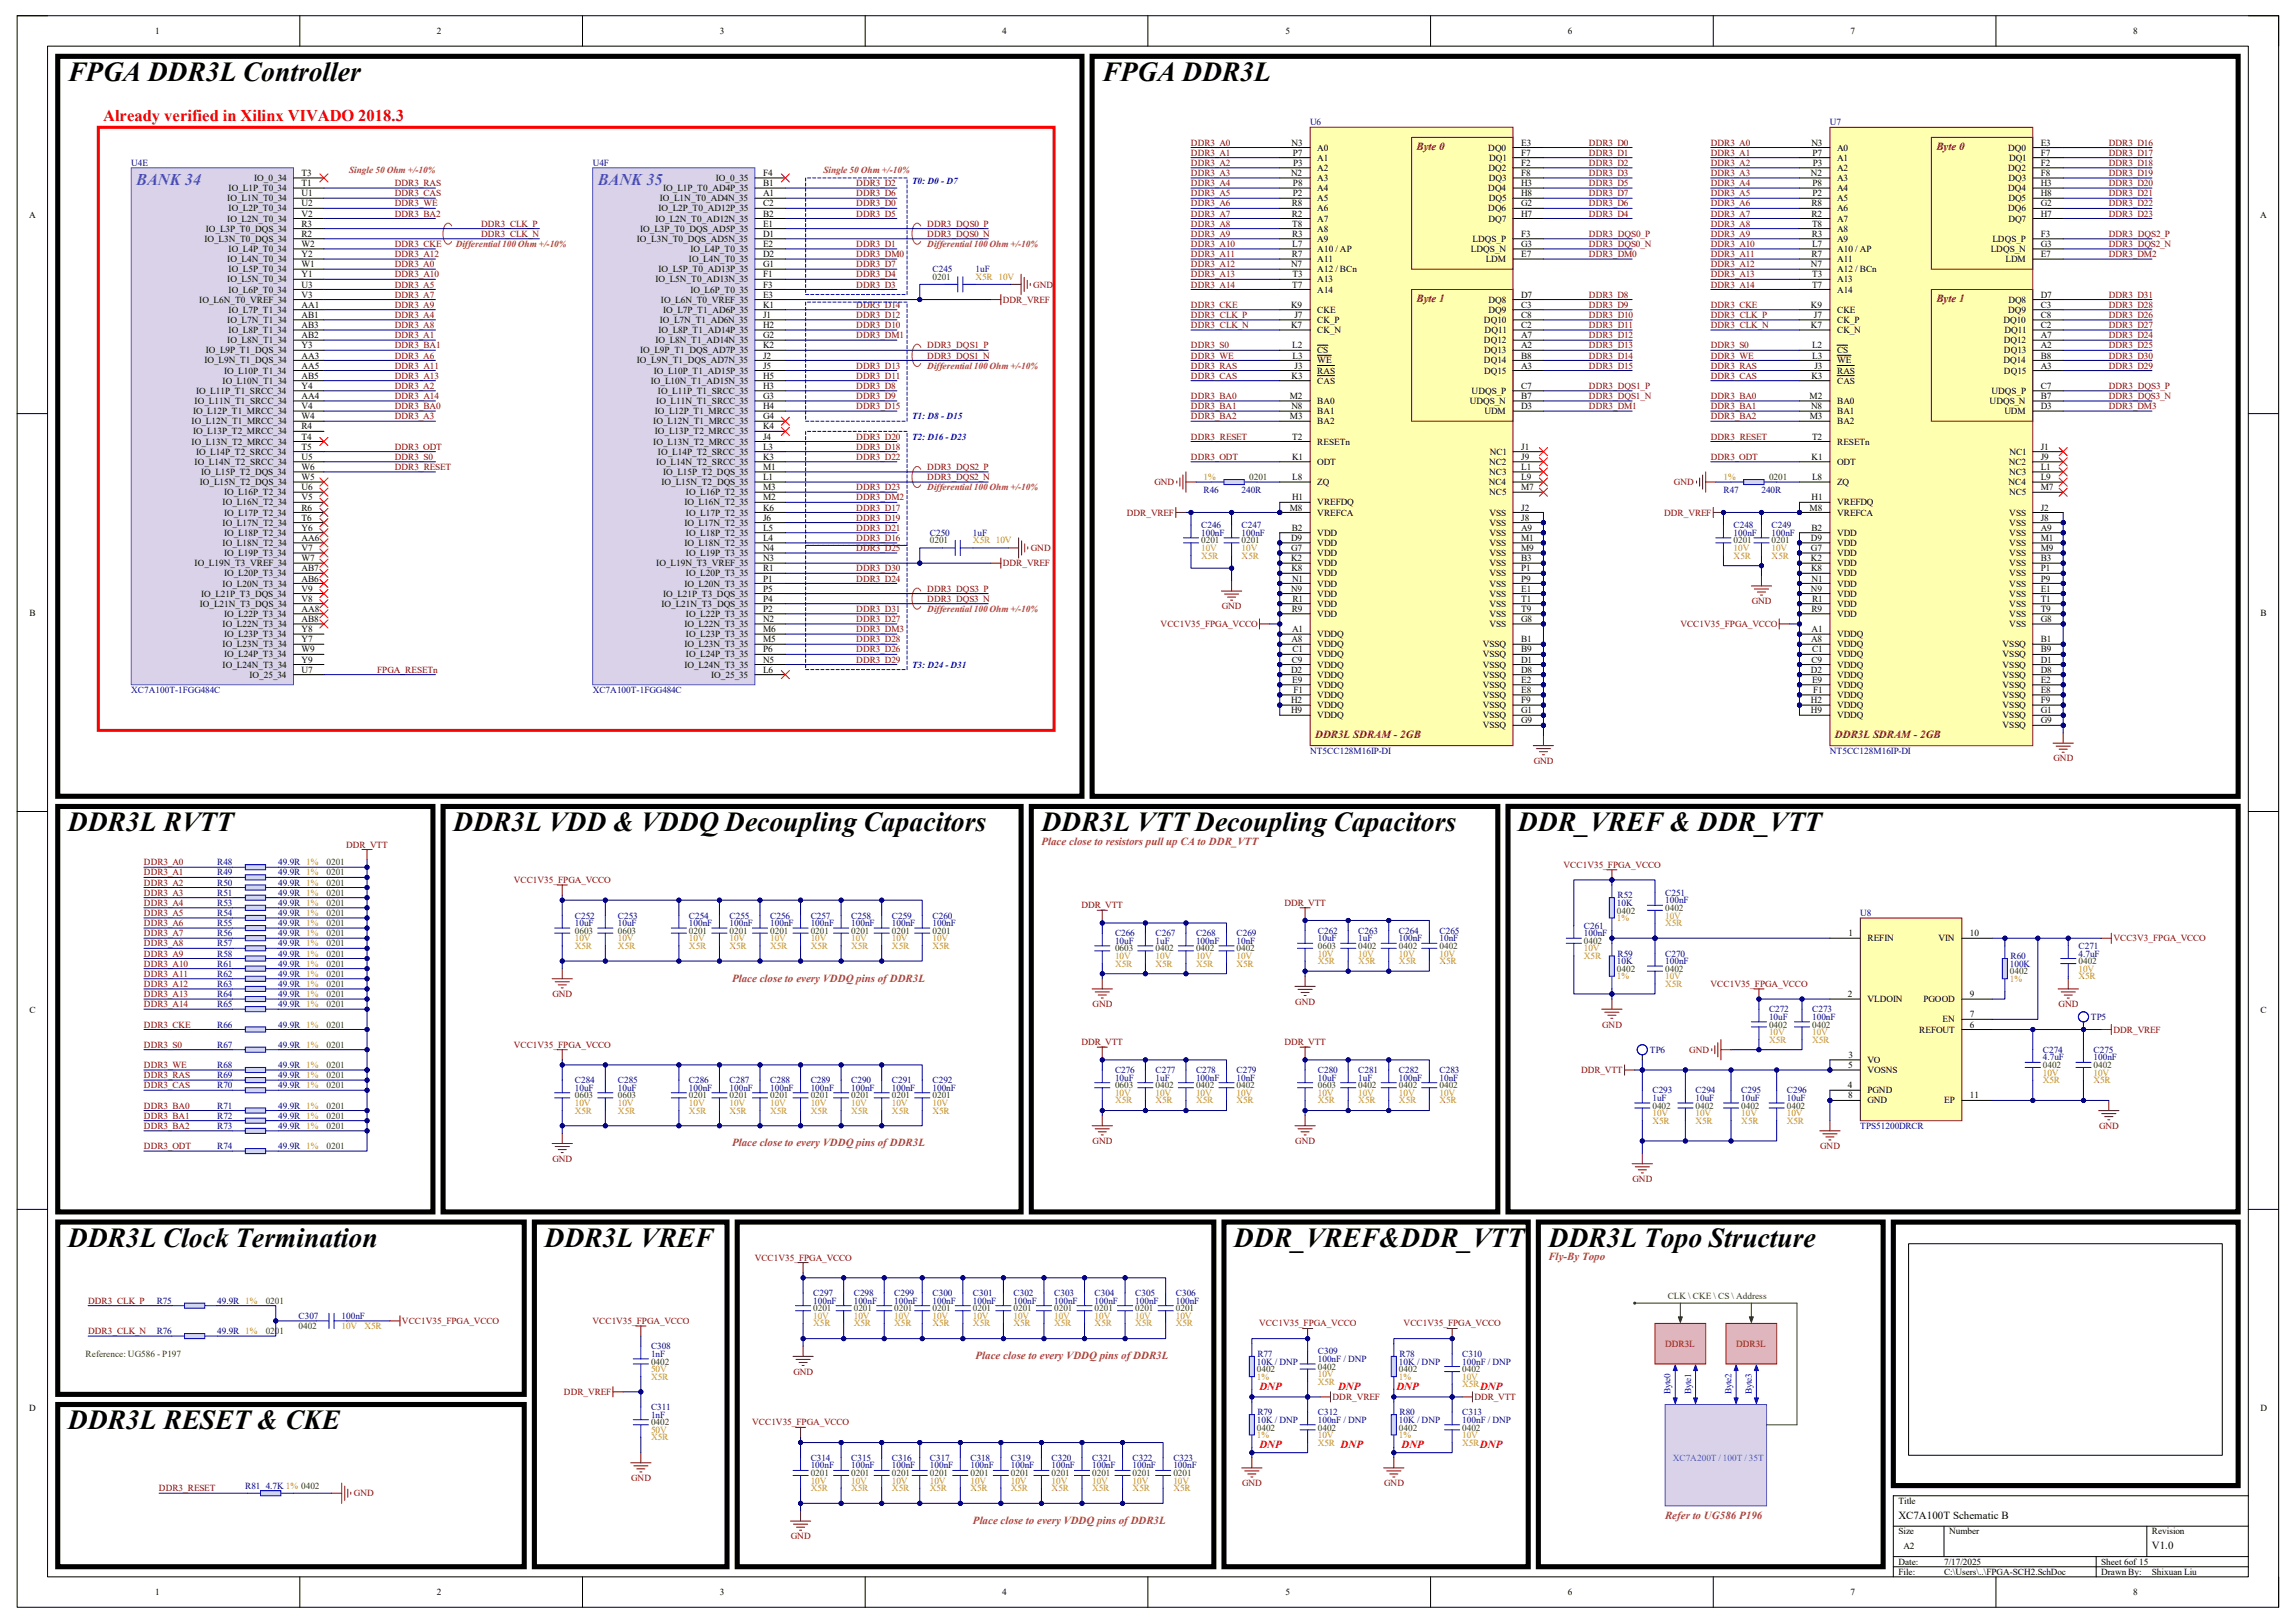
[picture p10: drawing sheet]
<svg xmlns="http://www.w3.org/2000/svg" width="420mm" height="297mm" viewBox="0 0 420 297" stroke-linecap="round" stroke-linejoin="round" font-family="sans-serif">
<defs><g id="words">
<g font-size="5">
<text x="12.4" y="14.8">FPGA DDR3L Controller</text>
<text x="201.6" y="14.8">FPGA DDR3L</text>
<text x="12.4" y="152.1">DDR3L RVTT</text>
<text x="82.9" y="152.1">DDR3L VDD &amp; VDDQ Decoupling Capacitors</text>
<text x="190.5" y="152.1">DDR3L VTT Decoupling Capacitors</text>
<text x="277.7" y="152.1">DDR_VREF &amp; DDR_VTT</text>
<text x="12.4" y="228.1">DDR3L Clock Termination</text>
<text x="99.6" y="228.1">DDR3L VREF</text>
<text x="225.7" y="228.1">DDR_VREF&amp;DDR_VTT</text>
<text x="283.3" y="228.1">DDR3L Topo Structure</text>
<text x="12.4" y="261.5">DDR3L RESET &amp; CKE</text>
</g>
<text font-size="3" fill="#f00" x="18.9" y="22.2">Already verified in Xilinx VIVADO 2018.3</text>
<g font-size="3" fill="#90f">
<text x="24.9" y="33.8">BANK 34</text>
<text x="109.3" y="33.8">BANK 35</text>
</g>
<g font-size="2" fill="#980000">
<text x="259.1" y="27.5">Byte 0</text>
<text x="354.2" y="27.5">Byte 0</text>
<text x="259.1" y="55.3">Byte 1</text>
<text x="354.2" y="55.3">Byte 1</text>
<text x="240.6" y="135.1">DDR3L SDRAM - 2GB</text>
<text x="335.7" y="135.1">DDR3L SDRAM - 2GB</text>
</g>
<g font-size="2" fill="#cc4125">
<text x="190.5" y="154.6">Place close to resistors pull up CA to DDR_VTT</text>
<text x="133.9" y="179.6">Place close to every VDDQ pins of DDR3L</text>
<text x="133.9" y="209.8">Place close to every VDDQ pins of DDR3L</text>
<text x="283.3" y="230.6">Fly-By Topo</text>
<text x="178.4" y="248.7">Place close to every VDDQ pins of DDR3L</text>
<text x="178" y="278.8">Place close to every VDDQ pins of DDR3L</text>
<text x="304.6" y="277.9">Refer to UG586 P196</text>
</g>
<g font-size="2" fill="#f00">
<text x="230.4" y="254.3">DNP</text>
<text x="244.8" y="254.3">DNP</text>
<text x="255.4" y="254.3">DNP</text>
<text x="270.7" y="254.3">DNP</text>
<text x="230.4" y="265">DNP</text>
<text x="245.2" y="265">DNP</text>
<text x="256.4" y="265">DNP</text>
<text x="270.7" y="265">DNP</text>
</g>
<g font-size="2">
<text x="347.3" y="277.9">XC7A100T Schematic B</text>
<text x="393.6" y="283.5">V1.0</text>
</g>
<g font-size="1.7">
<text x="28.4" y="6.2">1</text>
<text x="79.9" y="6.2">2</text>
<text x="131.7" y="6.2">3</text>
<text x="183.3" y="6.2">4</text>
<text x="235.1" y="6.2">5</text>
<text x="286.8" y="6.2">6</text>
<text x="338.5" y="6.2">7</text>
<text x="390.2" y="6.2">8</text>
<text x="236.3" y="26.6">N3</text>
<text x="236.5" y="28.5">P7</text>
<text x="241" y="27.6">A0</text>
<text x="241" y="29.4">A1</text>
<text x="272.2" y="27.6">DQ0</text>
<text x="272.4" y="29.4">DQ1</text>
<text x="278.3" y="26.6">E3</text>
<text x="278.3" y="28.5">F7</text>
<text x="331.3" y="26.6">N3</text>
<text x="331.6" y="28.5">P7</text>
<text x="336" y="27.6">A0</text>
<text x="336" y="29.4">A1</text>
<text x="367.3" y="27.6">DQ0</text>
<text x="367.5" y="29.4">DQ1</text>
<text x="373.3" y="26.6">E3</text>
<text x="373.3" y="28.5">F7</text>
<text x="41.8" y="35">IO_L1P_T0_34</text>
<text x="46.5" y="33.1">IO_0_34</text>
<text x="55.2" y="35.9">U1</text>
<text x="55.2" y="34.1">T1</text>
<text x="55.2" y="32.2">T3</text>
<text x="121.3" y="35">IO_L1P_T0_AD4P_35</text>
<text x="130.9" y="33.1">IO_0_35</text>
<text x="139.6" y="35.9">A1</text>
<text x="139.6" y="34.1">B1</text>
<text x="139.6" y="32.2">F4</text>
<text x="236.2" y="32.2">N2</text>
<text x="236.5" y="35.9">P2</text>
<text x="236.5" y="34.1">P8</text>
<text x="236.6" y="30.4">P3</text>
<text x="241" y="31.3">A2</text>
<text x="241" y="33.1">A3</text>
<text x="241" y="35">A4</text>
<text x="272.2" y="35">DQ4</text>
<text x="272.3" y="31.3">DQ2</text>
<text x="272.3" y="33.1">DQ3</text>
<text x="278.3" y="30.4">F2</text>
<text x="278.3" y="32.2">F8</text>
<text x="278.3" y="34.1">H3</text>
<text x="278.3" y="35.9">H8</text>
<text x="331.3" y="32.2">N2</text>
<text x="331.6" y="34.1">P8</text>
<text x="331.6" y="35.9">P2</text>
<text x="331.6" y="30.4">P3</text>
<text x="336" y="31.3">A2</text>
<text x="336" y="33.1">A3</text>
<text x="336" y="35">A4</text>
<text x="367.3" y="31.3">DQ2</text>
<text x="367.3" y="35">DQ4</text>
<text x="367.4" y="33.1">DQ3</text>
<text x="373.3" y="30.4">F2</text>
<text x="373.3" y="32.2">F8</text>
<text x="373.3" y="34.1">H3</text>
<text x="373.3" y="35.9">H8</text>
<text x="5.3" y="39.9">A</text>
<text x="41.6" y="40.6">IO_L2N_T0_34</text>
<text x="41.6" y="36.8">IO_L1N_T0_34</text>
<text x="41.8" y="38.7">IO_L2P_T0_34</text>
<text x="55.2" y="41.5">R3</text>
<text x="55.2" y="39.6">V2</text>
<text x="55.2" y="37.8">U2</text>
<text x="119.9" y="40.6">IO_L2N_T0_AD12N_35</text>
<text x="120.4" y="38.7">IO_L2P_T0_AD12P_35</text>
<text x="120.7" y="36.8">IO_L1N_T0_AD4N_35</text>
<text x="139.6" y="41.5">E1</text>
<text x="139.6" y="39.6">B2</text>
<text x="139.6" y="37.8">C2</text>
<text x="236.3" y="37.8">R8</text>
<text x="236.3" y="39.6">R2</text>
<text x="236.4" y="41.5">T8</text>
<text x="241" y="36.8">A5</text>
<text x="241" y="38.7">A6</text>
<text x="241" y="40.6">A7</text>
<text x="272.2" y="38.7">DQ6</text>
<text x="272.3" y="40.6">DQ7</text>
<text x="272.3" y="36.8">DQ5</text>
<text x="278.3" y="37.8">G2</text>
<text x="278.3" y="39.6">H7</text>
<text x="331.3" y="39.6">R2</text>
<text x="331.4" y="37.8">R8</text>
<text x="331.5" y="41.5">T8</text>
<text x="336" y="36.8">A5</text>
<text x="336" y="38.7">A6</text>
<text x="336" y="40.6">A7</text>
<text x="367.3" y="38.7">DQ6</text>
<text x="367.4" y="36.8">DQ5</text>
<text x="367.4" y="40.6">DQ7</text>
<text x="373.3" y="37.8">G2</text>
<text x="373.3" y="39.6">H7</text>
<text x="413.4" y="39.9">A</text>
<text x="37.4" y="44.3">IO_L3N_T0_DQS_34</text>
<text x="37.6" y="42.4">IO_L3P_T0_DQS_34</text>
<text x="41.6" y="48">IO_L4N_T0_34</text>
<text x="41.8" y="46.1">IO_L4P_T0_34</text>
<text x="55.2" y="47">Y2</text>
<text x="55.2" y="45.2">W2</text>
<text x="55.2" y="43.3">R2</text>
<text x="116.5" y="44.3">IO_L3N_T0_DQS_AD5N_35</text>
<text x="117.1" y="42.4">IO_L3P_T0_DQS_AD5P_35</text>
<text x="126" y="48">IO_L4N_T0_35</text>
<text x="126.3" y="46.1">IO_L4P_T0_35</text>
<text x="139.6" y="47">D2</text>
<text x="139.6" y="45.2">E2</text>
<text x="139.6" y="43.3">D1</text>
<text x="236.3" y="47">R7</text>
<text x="236.3" y="43.3">R3</text>
<text x="236.4" y="45.2">L7</text>
<text x="241" y="42.4">A8</text>
<text x="241" y="44.3">A9</text>
<text x="241" y="46.1">A10 / AP</text>
<text x="241" y="48">A11</text>
<text x="269.1" y="46.1">LDQS_N</text>
<text x="269.4" y="44.3">LDQS_P</text>
<text x="271.8" y="48">LDM</text>
<text x="278.3" y="47">E7</text>
<text x="278.3" y="43.3">F3</text>
<text x="278.3" y="45.2">G3</text>
<text x="331.3" y="47">R7</text>
<text x="331.4" y="43.3">R3</text>
<text x="331.5" y="45.2">L7</text>
<text x="336" y="42.4">A8</text>
<text x="336" y="44.3">A9</text>
<text x="336" y="46.1">A10 / AP</text>
<text x="336" y="48">A11</text>
<text x="364.2" y="46.1">LDQS_N</text>
<text x="364.4" y="44.3">LDQS_P</text>
<text x="366.9" y="48">LDM</text>
<text x="373.3" y="47">E7</text>
<text x="373.3" y="43.3">F3</text>
<text x="373.3" y="45.2">G3</text>
<text x="41.6" y="51.7">IO_L5N_T0_34</text>
<text x="41.8" y="53.6">IO_L6P_T0_34</text>
<text x="41.8" y="49.8">IO_L5P_T0_34</text>
<text x="55.2" y="52.6">U3</text>
<text x="55.2" y="50.8">Y1</text>
<text x="55.2" y="48.9">W1</text>
<text x="119.9" y="51.7">IO_L5N_T0_AD13N_35</text>
<text x="120.4" y="49.8">IO_L5P_T0_AD13P_35</text>
<text x="126.3" y="53.6">IO_L6P_T0_35</text>
<text x="139.6" y="52.6">F3</text>
<text x="139.6" y="50.8">F1</text>
<text x="139.6" y="48.9">G1</text>
<text x="236.2" y="48.9">N7</text>
<text x="236.4" y="52.6">T7</text>
<text x="236.4" y="50.8">T3</text>
<text x="241" y="49.8">A12 / BCn</text>
<text x="241" y="51.7">A13</text>
<text x="241" y="53.6">A14</text>
<text x="331.3" y="48.9">N7</text>
<text x="331.5" y="52.6">T7</text>
<text x="331.5" y="50.8">T3</text>
<text x="336" y="49.8">A12 / BCn</text>
<text x="336" y="51.7">A13</text>
<text x="336" y="53.6">A14</text>
<text x="36.4" y="55.4">IO_L6N_T0_VREF_34</text>
<text x="41.6" y="59.1">IO_L7N_T1_34</text>
<text x="41.8" y="57.2">IO_L7P_T1_34</text>
<text x="55.2" y="58.2">AB1</text>
<text x="55.2" y="56.3">AA1</text>
<text x="55.2" y="54.5">V3</text>
<text x="120.7" y="59.1">IO_L7N_T1_AD6N_35</text>
<text x="120.9" y="55.4">IO_L6N_T0_VREF_35</text>
<text x="121.3" y="57.2">IO_L7P_T1_AD6P_35</text>
<text x="139.6" y="58.2">J1</text>
<text x="139.6" y="56.3">K1</text>
<text x="139.6" y="54.5">E3</text>
<text x="236.2" y="56.3">K9</text>
<text x="236.8" y="58.2">J7</text>
<text x="241" y="57.2">CKE</text>
<text x="241" y="59.1">CK_P</text>
<text x="271.4" y="59.1">DQ10</text>
<text x="272.3" y="55.4">DQ8</text>
<text x="272.3" y="57.2">DQ9</text>
<text x="278.3" y="54.5">D7</text>
<text x="278.3" y="56.3">C3</text>
<text x="278.3" y="58.2">C8</text>
<text x="331.3" y="56.3">K9</text>
<text x="331.8" y="58.2">J7</text>
<text x="336" y="57.2">CKE</text>
<text x="336" y="59.1">CK_P</text>
<text x="366.5" y="59.1">DQ10</text>
<text x="367.3" y="57.2">DQ9</text>
<text x="367.4" y="55.4">DQ8</text>
<text x="373.3" y="54.5">D7</text>
<text x="373.3" y="56.3">C3</text>
<text x="373.3" y="58.2">C8</text>
<text x="37.6" y="64.7">IO_L9P_T1_DQS_34</text>
<text x="41.6" y="62.8">IO_L8N_T1_34</text>
<text x="41.8" y="61">IO_L8P_T1_34</text>
<text x="55.2" y="65.6">AA3</text>
<text x="55.2" y="63.8">Y3</text>
<text x="55.2" y="61.9">AB2</text>
<text x="55.2" y="60">AB3</text>
<text x="117.1" y="64.7">IO_L9P_T1_DQS_AD7P_35</text>
<text x="119.9" y="62.8">IO_L8N_T1_AD14N_35</text>
<text x="120.4" y="61">IO_L8P_T1_AD14P_35</text>
<text x="139.6" y="65.6">J2</text>
<text x="139.6" y="63.8">K2</text>
<text x="139.6" y="61.9">G2</text>
<text x="139.6" y="60">H2</text>
<text x="236.2" y="60">K7</text>
<text x="236.4" y="63.8">L2</text>
<text x="236.4" y="65.6">L3</text>
<text x="241" y="61">CK_N</text>
<text x="241" y="64.7">CS</text>
<text x="271.4" y="62.8">DQ12</text>
<text x="271.5" y="64.7">DQ13</text>
<text x="271.6" y="61">DQ11</text>
<text x="278.3" y="60">C2</text>
<text x="278.3" y="61.9">A7</text>
<text x="278.3" y="63.8">A2</text>
<text x="278.3" y="65.6">B8</text>
<text x="331.3" y="60">K7</text>
<text x="331.5" y="63.8">L2</text>
<text x="331.5" y="65.6">L3</text>
<text x="336" y="61">CK_N</text>
<text x="336" y="64.7">CS</text>
<text x="366.5" y="62.8">DQ12</text>
<text x="366.6" y="64.7">DQ13</text>
<text x="366.6" y="61">DQ11</text>
<text x="373.3" y="60">C2</text>
<text x="373.3" y="61.9">A7</text>
<text x="373.3" y="63.8">A2</text>
<text x="373.3" y="65.6">B8</text>
<text x="37.4" y="66.5">IO_L9N_T1_DQS_34</text>
<text x="40.7" y="70.2">IO_L10N_T1_34</text>
<text x="41" y="68.4">IO_L10P_T1_34</text>
<text x="55.2" y="71.2">Y4</text>
<text x="55.2" y="69.3">AB5</text>
<text x="55.2" y="67.4">AA5</text>
<text x="116.5" y="66.5">IO_L9N_T1_DQS_AD7N_35</text>
<text x="119" y="70.2">IO_L10N_T1_AD15N_35</text>
<text x="119.6" y="68.4">IO_L10P_T1_AD15P_35</text>
<text x="139.6" y="71.2">H3</text>
<text x="139.6" y="69.3">H5</text>
<text x="139.6" y="67.4">J5</text>
<text x="236.3" y="69.3">K3</text>
<text x="236.8" y="67.4">J3</text>
<text x="241" y="66.5">WE</text>
<text x="241" y="68.4">RAS</text>
<text x="241" y="70.2">CAS</text>
<text x="271.4" y="66.5">DQ14</text>
<text x="271.5" y="68.4">DQ15</text>
<text x="278.3" y="67.4">A3</text>
<text x="278.3" y="71.2">C7</text>
<text x="331.3" y="69.3">K3</text>
<text x="331.9" y="67.4">J3</text>
<text x="336" y="66.5">WE</text>
<text x="336" y="68.4">RAS</text>
<text x="336" y="70.2">CAS</text>
<text x="366.5" y="66.5">DQ14</text>
<text x="366.6" y="68.4">DQ15</text>
<text x="373.3" y="67.4">A3</text>
<text x="373.3" y="71.2">C7</text>
<text x="35.1" y="77.6">IO_L12N_T1_MRCC_34</text>
<text x="35.3" y="75.8">IO_L12P_T1_MRCC_34</text>
<text x="35.6" y="74">IO_L11N_T1_SRCC_34</text>
<text x="35.9" y="72.1">IO_L11P_T1_SRCC_34</text>
<text x="55.2" y="76.7">W4</text>
<text x="55.2" y="74.9">V4</text>
<text x="55.2" y="73">AA4</text>
<text x="119.5" y="77.6">IO_L12N_T1_MRCC_35</text>
<text x="119.8" y="75.8">IO_L12P_T1_MRCC_35</text>
<text x="120.1" y="74">IO_L11N_T1_SRCC_35</text>
<text x="120.4" y="72.1">IO_L11P_T1_SRCC_35</text>
<text x="139.6" y="76.7">G4</text>
<text x="139.6" y="74.9">H4</text>
<text x="139.6" y="73">G3</text>
<text x="235.9" y="73">M2</text>
<text x="236" y="76.7">M3</text>
<text x="236.2" y="74.9">N8</text>
<text x="241" y="74">BA0</text>
<text x="241" y="75.8">BA1</text>
<text x="241" y="77.6">BA2</text>
<text x="268.9" y="74">UDQS_N</text>
<text x="269.2" y="72.1">UDQS_P</text>
<text x="271.6" y="75.8">UDM</text>
<text x="278.3" y="74.9">D3</text>
<text x="278.3" y="73">B7</text>
<text x="331" y="73">M2</text>
<text x="331" y="76.7">M3</text>
<text x="331.3" y="74.9">N8</text>
<text x="336" y="74">BA0</text>
<text x="336" y="75.8">BA1</text>
<text x="336" y="77.6">BA2</text>
<text x="363.9" y="74">UDQS_N</text>
<text x="364.3" y="72.1">UDQS_P</text>
<text x="366.6" y="75.8">UDM</text>
<text x="373.3" y="74.9">D3</text>
<text x="373.3" y="73">B7</text>
<text x="35.1" y="81.4">IO_L13N_T2_MRCC_34</text>
<text x="35.3" y="79.5">IO_L13P_T2_MRCC_34</text>
<text x="35.9" y="83.2">IO_L14P_T2_SRCC_34</text>
<text x="55.2" y="82.3">T5</text>
<text x="55.2" y="80.4">T4</text>
<text x="55.2" y="78.6">R4</text>
<text x="119.5" y="81.4">IO_L13N_T2_MRCC_35</text>
<text x="119.8" y="79.5">IO_L13P_T2_MRCC_35</text>
<text x="120.4" y="83.2">IO_L14P_T2_SRCC_35</text>
<text x="139.6" y="82.3">L3</text>
<text x="139.6" y="80.4">J4</text>
<text x="139.6" y="78.6">K4</text>
<text x="236.4" y="80.4">T2</text>
<text x="241" y="81.4">RESETn</text>
<text x="272.5" y="83.2">NC1</text>
<text x="278.3" y="82.3">J1</text>
<text x="331.5" y="80.4">T2</text>
<text x="336" y="81.4">RESETn</text>
<text x="367.6" y="83.2">NC1</text>
<text x="373.3" y="82.3">J1</text>
<text x="35.6" y="85.1">IO_L14N_T2_SRCC_34</text>
<text x="36.5" y="88.8">IO_L15N_T2_DQS_34</text>
<text x="36.8" y="87">IO_L15P_T2_DQS_34</text>
<text x="55.2" y="89.7">U6</text>
<text x="55.2" y="87.8">W5</text>
<text x="55.2" y="86">W6</text>
<text x="55.2" y="84.2">U5</text>
<text x="120.1" y="85.1">IO_L14N_T2_SRCC_35</text>
<text x="121" y="88.8">IO_L15N_T2_DQS_35</text>
<text x="121.3" y="87">IO_L15P_T2_DQS_35</text>
<text x="139.6" y="89.7">M3</text>
<text x="139.6" y="87.8">L1</text>
<text x="139.6" y="86">M1</text>
<text x="139.6" y="84.2">K3</text>
<text x="236.3" y="84.2">K1</text>
<text x="236.4" y="87.8">L8</text>
<text x="241" y="85.1">ODT</text>
<text x="241" y="88.8">ZQ</text>
<text x="272.3" y="88.8">NC4</text>
<text x="272.4" y="85.1">NC2</text>
<text x="272.4" y="87">NC3</text>
<text x="278.3" y="84.2">J9</text>
<text x="278.3" y="86">L1</text>
<text x="278.3" y="87.8">L9</text>
<text x="278.3" y="89.7">M7</text>
<text x="331.4" y="84.2">K1</text>
<text x="331.5" y="87.8">L8</text>
<text x="336" y="85.1">ODT</text>
<text x="336" y="88.8">ZQ</text>
<text x="367.4" y="88.8">NC4</text>
<text x="367.5" y="85.1">NC2</text>
<text x="367.5" y="87">NC3</text>
<text x="373.3" y="84.2">J9</text>
<text x="373.3" y="86">L1</text>
<text x="373.3" y="87.8">L9</text>
<text x="373.3" y="89.7">M7</text>
<text x="40.7" y="92.5">IO_L16N_T2_34</text>
<text x="41" y="94.4">IO_L17P_T2_34</text>
<text x="41" y="90.6">IO_L16P_T2_34</text>
<text x="55.2" y="95.3">T6</text>
<text x="55.2" y="93.4">R6</text>
<text x="55.2" y="91.6">V5</text>
<text x="125.2" y="92.5">IO_L16N_T2_35</text>
<text x="125.5" y="94.4">IO_L17P_T2_35</text>
<text x="125.5" y="90.6">IO_L16P_T2_35</text>
<text x="139.6" y="95.3">J6</text>
<text x="139.6" y="93.4">K6</text>
<text x="139.6" y="91.6">M2</text>
<text x="235.9" y="93.4">M8</text>
<text x="236.3" y="91.6">H1</text>
<text x="241" y="92.5">VREFDQ</text>
<text x="241" y="94.4">VREFCA</text>
<text x="272.4" y="90.6">NC5</text>
<text x="272.5" y="94.4">VSS</text>
<text x="278.3" y="93.4">J2</text>
<text x="278.3" y="95.3">J8</text>
<text x="331" y="93.4">M8</text>
<text x="331.4" y="91.6">H1</text>
<text x="336" y="92.5">VREFDQ</text>
<text x="336" y="94.4">VREFCA</text>
<text x="367.5" y="90.6">NC5</text>
<text x="367.5" y="94.4">VSS</text>
<text x="373.3" y="93.4">J2</text>
<text x="373.3" y="95.3">J8</text>
<text x="40.7" y="99.9">IO_L18N_T2_34</text>
<text x="40.7" y="96.2">IO_L17N_T2_34</text>
<text x="41" y="101.8">IO_L19P_T3_34</text>
<text x="41" y="98">IO_L18P_T2_34</text>
<text x="55.2" y="100.8">V7</text>
<text x="55.2" y="99">AA6</text>
<text x="55.2" y="97.2">Y6</text>
<text x="125.2" y="99.9">IO_L18N_T2_35</text>
<text x="125.2" y="96.2">IO_L17N_T2_35</text>
<text x="125.5" y="101.8">IO_L19P_T3_35</text>
<text x="125.5" y="98">IO_L18P_T2_35</text>
<text x="139.6" y="100.8">N4</text>
<text x="139.6" y="99">L4</text>
<text x="139.6" y="97.2">L5</text>
<text x="236.2" y="99">D9</text>
<text x="236.2" y="100.8">G7</text>
<text x="236.3" y="97.2">B2</text>
<text x="241" y="98">VDD</text>
<text x="241" y="99.9">VDD</text>
<text x="241" y="101.8">VDD</text>
<text x="272.5" y="96.2">VSS</text>
<text x="272.5" y="98">VSS</text>
<text x="272.5" y="99.9">VSS</text>
<text x="272.5" y="101.8">VSS</text>
<text x="278.3" y="97.2">A9</text>
<text x="278.3" y="99">M1</text>
<text x="278.3" y="100.8">M9</text>
<text x="331.3" y="99">D9</text>
<text x="331.3" y="100.8">G7</text>
<text x="331.3" y="97.2">B2</text>
<text x="336" y="98">VDD</text>
<text x="336" y="99.9">VDD</text>
<text x="336" y="101.8">VDD</text>
<text x="367.5" y="96.2">VSS</text>
<text x="367.5" y="98">VSS</text>
<text x="367.5" y="99.9">VSS</text>
<text x="367.5" y="101.8">VSS</text>
<text x="373.3" y="97.2">A9</text>
<text x="373.3" y="99">M1</text>
<text x="373.3" y="100.8">M9</text>
<text x="35.6" y="103.6">IO_L19N_T3_VREF_34</text>
<text x="40.7" y="107.4">IO_L20N_T3_34</text>
<text x="41" y="105.5">IO_L20P_T3_34</text>
<text x="55.2" y="106.4">AB6</text>
<text x="55.2" y="104.6">AB7</text>
<text x="55.2" y="102.7">W7</text>
<text x="120.1" y="103.6">IO_L19N_T3_VREF_35</text>
<text x="125.2" y="107.4">IO_L20N_T3_35</text>
<text x="125.5" y="105.5">IO_L20P_T3_35</text>
<text x="139.6" y="106.4">P1</text>
<text x="139.6" y="104.6">R1</text>
<text x="139.6" y="102.7">N3</text>
<text x="236.2" y="102.7">K2</text>
<text x="236.2" y="104.6">K8</text>
<text x="236.3" y="106.4">N1</text>
<text x="241" y="103.6">VDD</text>
<text x="241" y="105.5">VDD</text>
<text x="241" y="107.4">VDD</text>
<text x="272.5" y="103.6">VSS</text>
<text x="272.5" y="105.5">VSS</text>
<text x="272.5" y="107.4">VSS</text>
<text x="278.3" y="102.7">B3</text>
<text x="278.3" y="104.6">P1</text>
<text x="278.3" y="106.4">P9</text>
<text x="331.3" y="102.7">K2</text>
<text x="331.3" y="104.6">K8</text>
<text x="331.4" y="106.4">N1</text>
<text x="336" y="103.6">VDD</text>
<text x="336" y="105.5">VDD</text>
<text x="336" y="107.4">VDD</text>
<text x="367.5" y="103.6">VSS</text>
<text x="367.5" y="105.5">VSS</text>
<text x="367.5" y="107.4">VSS</text>
<text x="373.3" y="102.7">B3</text>
<text x="373.3" y="104.6">P1</text>
<text x="373.3" y="106.4">P9</text>
<text x="5.4" y="112.7">B</text>
<text x="36.5" y="111">IO_L21N_T3_DQS_34</text>
<text x="36.8" y="109.2">IO_L21P_T3_DQS_34</text>
<text x="41" y="112.9">IO_L22P_T3_34</text>
<text x="55.2" y="113.8">AB8</text>
<text x="55.2" y="112">AA8</text>
<text x="55.2" y="110.1">V8</text>
<text x="55.2" y="108.2">V9</text>
<text x="121" y="111">IO_L21N_T3_DQS_35</text>
<text x="121.3" y="109.2">IO_L21P_T3_DQS_35</text>
<text x="125.5" y="112.9">IO_L22P_T3_35</text>
<text x="139.6" y="113.8">N2</text>
<text x="139.6" y="112">P2</text>
<text x="139.6" y="110.1">P4</text>
<text x="139.6" y="108.2">P5</text>
<text x="236.2" y="108.2">N9</text>
<text x="236.3" y="112">R9</text>
<text x="236.4" y="110.1">R1</text>
<text x="241" y="109.2">VDD</text>
<text x="241" y="111">VDD</text>
<text x="241" y="112.9">VDD</text>
<text x="272.5" y="109.2">VSS</text>
<text x="272.5" y="111">VSS</text>
<text x="272.5" y="112.9">VSS</text>
<text x="278.3" y="108.2">E1</text>
<text x="278.3" y="110.1">T1</text>
<text x="278.3" y="112">T9</text>
<text x="278.3" y="113.8">G8</text>
<text x="331.3" y="108.2">N9</text>
<text x="331.3" y="112">R9</text>
<text x="331.5" y="110.1">R1</text>
<text x="336" y="109.2">VDD</text>
<text x="336" y="111">VDD</text>
<text x="336" y="112.9">VDD</text>
<text x="367.5" y="109.2">VSS</text>
<text x="367.5" y="111">VSS</text>
<text x="367.5" y="112.9">VSS</text>
<text x="373.3" y="108.2">E1</text>
<text x="373.3" y="110.1">T1</text>
<text x="373.3" y="112">T9</text>
<text x="373.3" y="113.8">G8</text>
<text x="413.5" y="112.7">B</text>
<text x="40.7" y="118.4">IO_L23N_T3_34</text>
<text x="40.7" y="114.8">IO_L22N_T3_34</text>
<text x="41" y="116.6">IO_L23P_T3_34</text>
<text x="55.2" y="119.4">W9</text>
<text x="55.2" y="117.6">Y7</text>
<text x="55.2" y="115.7">Y8</text>
<text x="125.2" y="118.4">IO_L23N_T3_35</text>
<text x="125.2" y="114.8">IO_L22N_T3_35</text>
<text x="125.5" y="116.6">IO_L23P_T3_35</text>
<text x="139.6" y="119.4">P6</text>
<text x="139.6" y="117.6">M5</text>
<text x="139.6" y="115.7">M6</text>
<text x="236.2" y="117.6">A8</text>
<text x="236.3" y="115.7">A1</text>
<text x="236.4" y="119.4">C1</text>
<text x="241" y="116.6">VDDQ</text>
<text x="241" y="118.4">VDDQ</text>
<text x="271.2" y="118.4">VSSQ</text>
<text x="272.5" y="114.8">VSS</text>
<text x="278.3" y="119.4">B9</text>
<text x="278.3" y="117.6">B1</text>
<text x="331.3" y="117.6">A8</text>
<text x="331.4" y="115.7">A1</text>
<text x="331.5" y="119.4">C1</text>
<text x="336" y="116.6">VDDQ</text>
<text x="336" y="118.4">VDDQ</text>
<text x="366.3" y="118.4">VSSQ</text>
<text x="367.5" y="114.8">VSS</text>
<text x="373.3" y="119.4">B9</text>
<text x="373.3" y="117.6">B1</text>
<text x="40.7" y="122.2">IO_L24N_T3_34</text>
<text x="41" y="120.3">IO_L24P_T3_34</text>
<text x="45.6" y="124">IO_25_34</text>
<text x="55.2" y="123.1">U7</text>
<text x="55.2" y="121.2">Y9</text>
<text x="125.2" y="122.2">IO_L24N_T3_35</text>
<text x="125.5" y="120.3">IO_L24P_T3_35</text>
<text x="130.1" y="124">IO_25_35</text>
<text x="139.6" y="123.1">L6</text>
<text x="139.6" y="121.2">N5</text>
<text x="236.2" y="123.1">D2</text>
<text x="236.3" y="121.2">C9</text>
<text x="236.4" y="125">E9</text>
<text x="241" y="120.3">VDDQ</text>
<text x="241" y="122.2">VDDQ</text>
<text x="241" y="124">VDDQ</text>
<text x="241" y="125.9">VDDQ</text>
<text x="271.2" y="125.9">VSSQ</text>
<text x="271.2" y="124">VSSQ</text>
<text x="271.2" y="122.2">VSSQ</text>
<text x="271.2" y="120.3">VSSQ</text>
<text x="278.3" y="125">E2</text>
<text x="278.3" y="123.1">D8</text>
<text x="278.3" y="121.2">D1</text>
<text x="331.3" y="123.1">D2</text>
<text x="331.3" y="121.2">C9</text>
<text x="331.5" y="125">E9</text>
<text x="336" y="120.3">VDDQ</text>
<text x="336" y="122.2">VDDQ</text>
<text x="336" y="124">VDDQ</text>
<text x="336" y="125.9">VDDQ</text>
<text x="366.3" y="125.9">VSSQ</text>
<text x="366.3" y="124">VSSQ</text>
<text x="366.3" y="122.2">VSSQ</text>
<text x="366.3" y="120.3">VSSQ</text>
<text x="373.3" y="125">E2</text>
<text x="373.3" y="123.1">D8</text>
<text x="373.3" y="121.2">D1</text>
<text x="236.2" y="128.7">H2</text>
<text x="236.2" y="130.5">H9</text>
<text x="236.6" y="126.8">F1</text>
<text x="241" y="127.8">VDDQ</text>
<text x="241" y="129.6">VDDQ</text>
<text x="241" y="131.4">VDDQ</text>
<text x="271.2" y="131.4">VSSQ</text>
<text x="271.2" y="129.6">VSSQ</text>
<text x="271.2" y="127.8">VSSQ</text>
<text x="278.3" y="130.5">G1</text>
<text x="278.3" y="128.7">F9</text>
<text x="278.3" y="126.8">E8</text>
<text x="331.3" y="128.7">H2</text>
<text x="331.3" y="130.5">H9</text>
<text x="331.7" y="126.8">F1</text>
<text x="336" y="127.8">VDDQ</text>
<text x="336" y="129.6">VDDQ</text>
<text x="336" y="131.4">VDDQ</text>
<text x="366.3" y="131.4">VSSQ</text>
<text x="366.3" y="129.6">VSSQ</text>
<text x="366.3" y="127.8">VSSQ</text>
<text x="373.3" y="130.5">G1</text>
<text x="373.3" y="128.7">F9</text>
<text x="373.3" y="126.8">E8</text>
<text x="271.2" y="133.3">VSSQ</text>
<text x="278.3" y="132.4">G9</text>
<text x="366.3" y="133.3">VSSQ</text>
<text x="373.3" y="132.4">G9</text>
<text x="338.2" y="171.3">1</text>
<text x="341.6" y="172.3">REFIN</text>
<text x="354.6" y="172.3">VIN</text>
<text x="360.3" y="171.3">10</text>
<text x="5.4" y="185.5">C</text>
<text x="338" y="182.5">2</text>
<text x="341.6" y="183.4">VLDOIN</text>
<text x="351.8" y="183.4">PGOOD</text>
<text x="360.3" y="182.5">9</text>
<text x="413.5" y="185.5">C</text>
<text x="351.1" y="189">REFOUT</text>
<text x="355.3" y="187.1">EN</text>
<text x="360.3" y="188">6</text>
<text x="360.3" y="186.2">7</text>
<text x="338.1" y="195.5">5</text>
<text x="338.1" y="193.6">3</text>
<text x="341.6" y="194.5">VO</text>
<text x="341.6" y="196.4">VOSNS</text>
<text x="338" y="199.2">4</text>
<text x="338.1" y="201">8</text>
<text x="341.6" y="200.1">PGND</text>
<text x="341.6" y="201.9">GND</text>
<text x="355.6" y="201.9">EP</text>
<text x="360.3" y="201">11</text>
<text x="5.3" y="258.3">D</text>
<text x="413.5" y="258.3">D</text>
<text x="347.3" y="275.2">Title</text>
<text x="347.3" y="280.8">Size</text>
<text x="356.5" y="280.8">Number</text>
<text x="393.6" y="280.8">Revision</text>
<text x="347.3" y="286.3">Date:</text>
<text x="348.2" y="283.5">A2</text>
<text x="355.6" y="286.3">7/17/2025</text>
<text x="384.3" y="286.3">Sheet 6of 15</text>
<text x="28.4" y="291.9">1</text>
<text x="79.9" y="291.9">2</text>
<text x="131.7" y="291.9">3</text>
<text x="183.3" y="291.9">4</text>
<text x="235.1" y="291.9">5</text>
<text x="286.8" y="291.9">6</text>
<text x="338.5" y="291.9">7</text>
<text x="347.3" y="288.2">File:</text>
<text x="355.6" y="288.2">C:\Users\..\FPGA-SCH2.SchDoc</text>
<text x="384.3" y="288.2">Drawn By:</text>
<text x="390.2" y="291.9">8</text>
<text x="393.6" y="288.2">Shixuan Liu</text>
</g>
<g font-size="1.7" fill="#000080">
<text x="239.6" y="22.9">U6</text>
<text x="334.7" y="22.9">U7</text>
<text x="24" y="30.4">U4E</text>
<text x="108.4" y="30.4">U4F</text>
<text x="170.6" y="49.8">C245</text>
<text x="178.4" y="49.8">1uF</text>
<text x="220.2" y="90.2">R46</text>
<text x="227.1" y="90.2">240R</text>
<text x="315.3" y="90.2">R47</text>
<text x="322.2" y="90.2">240R</text>
<text x="170.1" y="98">C250</text>
<text x="178" y="98">1uF</text>
<text x="219.7" y="98">100nF</text>
<text x="219.7" y="96.7">C246</text>
<text x="227.1" y="98">100nF</text>
<text x="227.1" y="96.7">C247</text>
<text x="317.1" y="98">100nF</text>
<text x="317.1" y="96.7">C248</text>
<text x="324.1" y="98">100nF</text>
<text x="324.1" y="96.7">C249</text>
<text x="24" y="126.8">XC7A100T-1FGG484C</text>
<text x="108.4" y="126.8">XC7A100T-1FGG484C</text>
<text x="239.6" y="138">NT5CC128M16IP-DI</text>
<text x="334.7" y="138">NT5CC128M16IP-DI</text>
<text x="39.8" y="158.4">R48</text>
<text x="39.8" y="160.2">R49</text>
<text x="50.9" y="158.4">49.9R 1%</text>
<text x="50.9" y="160.2">49.9R 1%</text>
<text x="39.8" y="162.1">R50</text>
<text x="39.8" y="163.9">R51</text>
<text x="39.8" y="165.8">R53</text>
<text x="39.8" y="167.6">R54</text>
<text x="50.9" y="162.1">49.9R 1%</text>
<text x="50.9" y="163.9">49.9R 1%</text>
<text x="50.9" y="165.8">49.9R 1%</text>
<text x="50.9" y="167.6">49.9R 1%</text>
<text x="295.8" y="165.8">10K</text>
<text x="295.9" y="164.4">R52</text>
<text x="304.6" y="165.3">100nF</text>
<text x="304.6" y="163.9">C251</text>
<text x="340.3" y="167.6">U8</text>
<text x="39.8" y="169.5">R55</text>
<text x="39.8" y="171.3">R56</text>
<text x="39.8" y="173.2">R57</text>
<text x="50.9" y="169.5">49.9R 1%</text>
<text x="50.9" y="171.3">49.9R 1%</text>
<text x="50.9" y="173.2">49.9R 1%</text>
<text x="105.2" y="169.5">10uF</text>
<text x="105.2" y="168.1">C252</text>
<text x="113" y="169.5">10uF</text>
<text x="113" y="168.1">C253</text>
<text x="126" y="169.5">100nF</text>
<text x="126" y="168.1">C254</text>
<text x="133.4" y="169.5">100nF</text>
<text x="133.4" y="168.1">C255</text>
<text x="140.9" y="169.5">100nF</text>
<text x="140.9" y="168.1">C256</text>
<text x="148.3" y="169.5">100nF</text>
<text x="148.3" y="168.1">C257</text>
<text x="155.7" y="169.5">100nF</text>
<text x="155.7" y="168.1">C258</text>
<text x="163.2" y="169.5">100nF</text>
<text x="163.2" y="168.1">C259</text>
<text x="170.6" y="169.5">100nF</text>
<text x="170.6" y="168.1">C260</text>
<text x="204" y="172.7">10uF</text>
<text x="204" y="171.3">C266</text>
<text x="211.4" y="172.7">1uF</text>
<text x="211.4" y="171.3">C267</text>
<text x="218.8" y="172.7">100nF</text>
<text x="218.8" y="171.3">C268</text>
<text x="226.2" y="172.7">10nF</text>
<text x="226.2" y="171.3">C269</text>
<text x="241" y="172.3">10uF</text>
<text x="241" y="170.9">C262</text>
<text x="248.5" y="172.3">1uF</text>
<text x="248.5" y="170.9">C263</text>
<text x="255.9" y="172.3">100nF</text>
<text x="255.9" y="170.9">C264</text>
<text x="263.3" y="172.3">10nF</text>
<text x="263.3" y="170.9">C265</text>
<text x="289.7" y="171.3">100nF</text>
<text x="289.7" y="169.9">C261</text>
<text x="380.2" y="173.7">C271</text>
<text x="39.8" y="175">R58</text>
<text x="39.8" y="176.9">R61</text>
<text x="39.8" y="178.8">R62</text>
<text x="50.9" y="175">49.9R 1%</text>
<text x="50.9" y="176.9">49.9R 1%</text>
<text x="50.9" y="178.8">49.9R 1%</text>
<text x="295.8" y="176.4">10K</text>
<text x="295.9" y="175">R59</text>
<text x="304.6" y="176.4">100nF</text>
<text x="304.6" y="175">C270</text>
<text x="367.7" y="176.9">100K</text>
<text x="367.7" y="175.5">R60</text>
<text x="380.2" y="175">4.7uF</text>
<text x="39.8" y="180.6">R63</text>
<text x="39.8" y="182.5">R64</text>
<text x="39.8" y="184.3">R65</text>
<text x="50.9" y="180.6">49.9R 1%</text>
<text x="50.9" y="182.5">49.9R 1%</text>
<text x="50.9" y="184.3">49.9R 1%</text>
<text x="323.6" y="185.3">C272</text>
<text x="331.5" y="185.3">C273</text>
<text x="39.8" y="188">R66</text>
<text x="39.8" y="191.7">R67</text>
<text x="50.9" y="188">49.9R 1%</text>
<text x="50.9" y="191.7">49.9R 1%</text>
<text x="323.6" y="186.6">10uF</text>
<text x="331.5" y="186.6">100nF</text>
<text x="382.5" y="186.6">TP5</text>
<text x="39.8" y="195.5">R68</text>
<text x="39.8" y="197.3">R69</text>
<text x="50.9" y="195.5">49.9R 1%</text>
<text x="50.9" y="197.3">49.9R 1%</text>
<text x="204" y="197.8">10uF</text>
<text x="204" y="196.4">C276</text>
<text x="211.4" y="197.8">1uF</text>
<text x="211.4" y="196.4">C277</text>
<text x="218.8" y="197.8">100nF</text>
<text x="218.8" y="196.4">C278</text>
<text x="226.2" y="197.8">10nF</text>
<text x="226.2" y="196.4">C279</text>
<text x="241" y="197.8">10uF</text>
<text x="241" y="196.4">C280</text>
<text x="248.5" y="197.8">1uF</text>
<text x="248.5" y="196.4">C281</text>
<text x="255.9" y="197.8">100nF</text>
<text x="255.9" y="196.4">C282</text>
<text x="263.3" y="197.8">10nF</text>
<text x="263.3" y="196.4">C283</text>
<text x="301.8" y="192.7">TP6</text>
<text x="373.7" y="194.1">4.7uF</text>
<text x="373.7" y="192.7">C274</text>
<text x="382.9" y="194.1">100nF</text>
<text x="382.9" y="192.7">C275</text>
<text x="39.8" y="199.2">R70</text>
<text x="39.8" y="202.9">R71</text>
<text x="50.9" y="199.2">49.9R 1%</text>
<text x="50.9" y="202.9">49.9R 1%</text>
<text x="105.2" y="199.6">10uF</text>
<text x="105.2" y="198.2">C284</text>
<text x="113" y="199.6">10uF</text>
<text x="113" y="198.2">C285</text>
<text x="126" y="199.6">100nF</text>
<text x="126" y="198.2">C286</text>
<text x="133.4" y="199.6">100nF</text>
<text x="133.4" y="198.2">C287</text>
<text x="140.9" y="199.6">100nF</text>
<text x="140.9" y="198.2">C288</text>
<text x="148.3" y="199.6">100nF</text>
<text x="148.3" y="198.2">C289</text>
<text x="155.7" y="199.6">100nF</text>
<text x="155.7" y="198.2">C290</text>
<text x="163.2" y="199.6">100nF</text>
<text x="163.2" y="198.2">C291</text>
<text x="170.6" y="199.6">100nF</text>
<text x="170.6" y="198.2">C292</text>
<text x="302.3" y="201.5">1uF</text>
<text x="302.3" y="200.1">C293</text>
<text x="310.1" y="201.5">10uF</text>
<text x="310.1" y="200.1">C294</text>
<text x="318.5" y="201.5">10uF</text>
<text x="318.5" y="200.1">C295</text>
<text x="326.9" y="201.5">10uF</text>
<text x="326.9" y="200.1">C296</text>
<text x="39.8" y="204.7">R72</text>
<text x="39.8" y="206.6">R73</text>
<text x="50.9" y="204.7">49.9R 1%</text>
<text x="50.9" y="206.6">49.9R 1%</text>
<text x="340.3" y="206.6">TPS51200DRCR</text>
<text x="39.8" y="210.3">R74</text>
<text x="50.9" y="210.3">49.9R 1%</text>
<text x="28.7" y="238.6">R75</text>
<text x="39.8" y="238.6">49.9R 1%</text>
<text x="148.8" y="238.6">100nF</text>
<text x="148.8" y="237.2">C297</text>
<text x="156.2" y="238.6">100nF</text>
<text x="156.2" y="237.2">C298</text>
<text x="163.6" y="238.6">100nF</text>
<text x="163.6" y="237.2">C299</text>
<text x="170.6" y="238.6">100nF</text>
<text x="170.6" y="237.2">C300</text>
<text x="178" y="238.6">100nF</text>
<text x="178" y="237.2">C301</text>
<text x="185.4" y="238.6">100nF</text>
<text x="185.4" y="237.2">C302</text>
<text x="192.8" y="238.6">100nF</text>
<text x="192.8" y="237.2">C303</text>
<text x="200.2" y="238.6">100nF</text>
<text x="200.2" y="237.2">C304</text>
<text x="207.6" y="238.6">100nF</text>
<text x="207.6" y="237.2">C305</text>
<text x="215.1" y="238.6">100nF</text>
<text x="215.1" y="237.2">C306</text>
<text x="28.7" y="244.1">R76</text>
<text x="39.8" y="244.1">49.9R 1%</text>
<text x="54.6" y="241.4">C307</text>
<text x="62.5" y="241.4">100nF</text>
<text x="119.1" y="248.3">1nF</text>
<text x="119.1" y="246.9">C308</text>
<text x="229.9" y="249.7">10K / DNP</text>
<text x="230" y="248.3">R77</text>
<text x="241" y="249.3">100nF / DNP</text>
<text x="241" y="247.9">C309</text>
<text x="255.9" y="249.7">10K / DNP</text>
<text x="256" y="248.3">R78</text>
<text x="267.5" y="249.7">100nF / DNP</text>
<text x="267.5" y="248.3">C310</text>
<text x="119.1" y="259.5">1nF</text>
<text x="119.1" y="258.1">C311</text>
<text x="229.9" y="260.4">10K / DNP</text>
<text x="230" y="259">R79</text>
<text x="241" y="260.4">100nF / DNP</text>
<text x="241" y="259">C312</text>
<text x="255.9" y="260.4">10K / DNP</text>
<text x="256" y="259">R80</text>
<text x="267.5" y="260.4">100nF / DNP</text>
<text x="267.5" y="259">C313</text>
<text x="148.3" y="268.7">100nF</text>
<text x="148.3" y="267.3">C314</text>
<text x="155.7" y="268.7">100nF</text>
<text x="155.7" y="267.3">C315</text>
<text x="163.2" y="268.7">100nF</text>
<text x="163.2" y="267.3">C316</text>
<text x="170.1" y="268.7">100nF</text>
<text x="170.1" y="267.3">C317</text>
<text x="177.5" y="268.7">100nF</text>
<text x="177.5" y="267.3">C318</text>
<text x="184.9" y="268.7">100nF</text>
<text x="184.9" y="267.3">C319</text>
<text x="192.4" y="268.7">100nF</text>
<text x="192.4" y="267.3">C320</text>
<text x="199.8" y="268.7">100nF</text>
<text x="199.8" y="267.3">C321</text>
<text x="207.2" y="268.7">100nF</text>
<text x="207.2" y="267.3">C322</text>
<text x="214.6" y="268.7">100nF</text>
<text x="214.6" y="267.3">C323</text>
<text x="44.9" y="272.5">R81</text>
<text x="48.6" y="272.5">4.7K 1% 0402</text>
</g>
<g font-size="1.7" fill="#800000">
<text x="217.8" y="26.6">DDR3_A0</text>
<text x="217.8" y="28.5">DDR3_A1</text>
<text x="290.7" y="26.6">DDR3_D0</text>
<text x="290.7" y="28.5">DDR3_D1</text>
<text x="312.9" y="26.6">DDR3_A0</text>
<text x="312.9" y="28.5">DDR3_A1</text>
<text x="385.7" y="26.6">DDR3_D16</text>
<text x="385.7" y="28.5">DDR3_D17</text>
<text x="72.2" y="34.1">DDR3_RAS</text>
<text x="72.2" y="35.9">DDR3_CAS</text>
<text x="156.6" y="34.1">DDR3_D2</text>
<text x="156.6" y="35.9">DDR3_D6</text>
<text x="217.8" y="30.4">DDR3_A2</text>
<text x="217.8" y="32.2">DDR3_A3</text>
<text x="217.8" y="34.1">DDR3_A4</text>
<text x="217.8" y="35.9">DDR3_A5</text>
<text x="290.7" y="35.9">DDR3_D7</text>
<text x="290.7" y="30.4">DDR3_D2</text>
<text x="290.7" y="32.2">DDR3_D3</text>
<text x="290.7" y="34.1">DDR3_D5</text>
<text x="312.9" y="30.4">DDR3_A2</text>
<text x="312.9" y="32.2">DDR3_A3</text>
<text x="312.9" y="34.1">DDR3_A4</text>
<text x="312.9" y="35.9">DDR3_A5</text>
<text x="385.7" y="30.4">DDR3_D18</text>
<text x="385.7" y="32.2">DDR3_D19</text>
<text x="385.7" y="34.1">DDR3_D20</text>
<text x="385.7" y="35.9">DDR3_D21</text>
<text x="72.2" y="37.8">DDR3_WE</text>
<text x="72.2" y="39.6">DDR3_BA2</text>
<text x="88" y="41.5">DDR3_CLK_P</text>
<text x="156.6" y="37.8">DDR3_D0</text>
<text x="156.6" y="39.6">DDR3_D5</text>
<text x="169.6" y="41.5">DDR3_DQS0_P</text>
<text x="217.8" y="37.8">DDR3_A6</text>
<text x="217.8" y="39.6">DDR3_A7</text>
<text x="217.8" y="41.5">DDR3_A8</text>
<text x="290.7" y="39.6">DDR3_D4</text>
<text x="290.7" y="37.8">DDR3_D6</text>
<text x="312.9" y="37.8">DDR3_A6</text>
<text x="312.9" y="39.6">DDR3_A7</text>
<text x="312.9" y="41.5">DDR3_A8</text>
<text x="385.7" y="37.8">DDR3_D22</text>
<text x="385.7" y="39.6">DDR3_D23</text>
<text x="72.2" y="47">DDR3_A12</text>
<text x="72.2" y="45.2">DDR3_CKE</text>
<text x="88" y="43.3">DDR3_CLK_N</text>
<text x="156.6" y="45.2">DDR3_D1</text>
<text x="156.6" y="47">DDR3_DM0</text>
<text x="169.6" y="43.3">DDR3_DQS0_N</text>
<text x="217.8" y="43.3">DDR3_A9</text>
<text x="217.8" y="45.2">DDR3_A10</text>
<text x="217.8" y="47">DDR3_A11</text>
<text x="290.7" y="43.3">DDR3_DQS0_P</text>
<text x="290.7" y="45.2">DDR3_DQS0_N</text>
<text x="290.7" y="47">DDR3_DM0</text>
<text x="312.9" y="43.3">DDR3_A9</text>
<text x="312.9" y="45.2">DDR3_A10</text>
<text x="312.9" y="47">DDR3_A11</text>
<text x="385.7" y="43.3">DDR3_DQS2_P</text>
<text x="385.7" y="45.2">DDR3_DQS2_N</text>
<text x="385.7" y="47">DDR3_DM2</text>
<text x="72.2" y="50.8">DDR3_A10</text>
<text x="72.2" y="52.6">DDR3_A5</text>
<text x="72.2" y="48.9">DDR3_A0</text>
<text x="156.6" y="48.9">DDR3_D7</text>
<text x="156.6" y="50.8">DDR3_D4</text>
<text x="156.6" y="52.6">DDR3_D3</text>
<text x="189" y="52.6">GND</text>
<text x="217.8" y="48.9">DDR3_A12</text>
<text x="217.8" y="50.8">DDR3_A13</text>
<text x="217.8" y="52.6">DDR3_A14</text>
<text x="312.9" y="48.9">DDR3_A12</text>
<text x="312.9" y="50.8">DDR3_A13</text>
<text x="312.9" y="52.6">DDR3_A14</text>
<text x="72.2" y="54.5">DDR3_A7</text>
<text x="72.2" y="56.3">DDR3_A9</text>
<text x="72.2" y="58.2">DDR3_A4</text>
<text x="156.6" y="56.3">DDR3_D14</text>
<text x="156.6" y="58.2">DDR3_D12</text>
<text x="183.4" y="55.4">DDR_VREF</text>
<text x="217.8" y="56.3">DDR3_CKE</text>
<text x="217.8" y="58.2">DDR3_CLK_P</text>
<text x="290.7" y="54.5">DDR3_D8</text>
<text x="290.7" y="56.3">DDR3_D9</text>
<text x="290.7" y="58.2">DDR3_D10</text>
<text x="312.9" y="56.3">DDR3_CKE</text>
<text x="312.9" y="58.2">DDR3_CLK_P</text>
<text x="385.7" y="58.2">DDR3_D26</text>
<text x="385.7" y="56.3">DDR3_D28</text>
<text x="385.7" y="54.5">DDR3_D31</text>
<text x="72.2" y="60">DDR3_A8</text>
<text x="72.2" y="65.6">DDR3_A6</text>
<text x="72.2" y="61.9">DDR3_A1</text>
<text x="72.2" y="63.8">DDR3_BA1</text>
<text x="156.6" y="60">DDR3_D10</text>
<text x="156.6" y="61.9">DDR3_DM1</text>
<text x="169.6" y="63.8">DDR3_DQS1_P</text>
<text x="169.6" y="65.6">DDR3_DQS1_N</text>
<text x="217.8" y="60">DDR3_CLK_N</text>
<text x="217.8" y="63.8">DDR3_S0</text>
<text x="217.8" y="65.6">DDR3_WE</text>
<text x="290.7" y="60">DDR3_D11</text>
<text x="290.7" y="61.9">DDR3_D12</text>
<text x="290.7" y="63.8">DDR3_D13</text>
<text x="290.7" y="65.6">DDR3_D14</text>
<text x="312.9" y="60">DDR3_CLK_N</text>
<text x="312.9" y="63.8">DDR3_S0</text>
<text x="312.9" y="65.6">DDR3_WE</text>
<text x="385.7" y="61.9">DDR3_D24</text>
<text x="385.7" y="63.8">DDR3_D25</text>
<text x="385.7" y="60">DDR3_D27</text>
<text x="385.7" y="65.6">DDR3_D30</text>
<text x="72.2" y="69.3">DDR3_A13</text>
<text x="72.2" y="67.4">DDR3_A11</text>
<text x="72.2" y="71.2">DDR3_A2</text>
<text x="156.6" y="67.4">DDR3_D13</text>
<text x="156.6" y="69.3">DDR3_D11</text>
<text x="156.6" y="71.2">DDR3_D8</text>
<text x="217.8" y="67.4">DDR3_RAS</text>
<text x="217.8" y="69.3">DDR3_CAS</text>
<text x="290.7" y="67.4">DDR3_D15</text>
<text x="290.7" y="71.2">DDR3_DQS1_P</text>
<text x="312.9" y="67.4">DDR3_RAS</text>
<text x="312.9" y="69.3">DDR3_CAS</text>
<text x="385.7" y="71.2">DDR3_DQS3_P</text>
<text x="385.7" y="67.4">DDR3_D29</text>
<text x="72.2" y="73">DDR3_A14</text>
<text x="72.2" y="74.9">DDR3_BA0</text>
<text x="72.2" y="76.7">DDR3_A3</text>
<text x="156.6" y="73">DDR3_D9</text>
<text x="156.6" y="74.9">DDR3_D15</text>
<text x="217.8" y="73">DDR3_BA0</text>
<text x="217.8" y="74.9">DDR3_BA1</text>
<text x="217.8" y="76.7">DDR3_BA2</text>
<text x="290.7" y="73">DDR3_DQS1_N</text>
<text x="290.7" y="74.9">DDR3_DM1</text>
<text x="312.9" y="73">DDR3_BA0</text>
<text x="312.9" y="74.9">DDR3_BA1</text>
<text x="312.9" y="76.7">DDR3_BA2</text>
<text x="385.7" y="73">DDR3_DQS3_N</text>
<text x="385.7" y="74.9">DDR3_DM3</text>
<text x="72.2" y="82.3">DDR3_ODT</text>
<text x="156.6" y="80.4">DDR3_D20</text>
<text x="156.6" y="82.3">DDR3_D18</text>
<text x="217.8" y="80.4">DDR3_RESET</text>
<text x="312.9" y="80.4">DDR3_RESET</text>
<text x="72.2" y="84.2">DDR3_S0</text>
<text x="72.2" y="86">DDR3_RESET</text>
<text x="156.6" y="84.2">DDR3_D22</text>
<text x="156.6" y="89.7">DDR3_D23</text>
<text x="169.6" y="86">DDR3_DQS2_P</text>
<text x="169.6" y="87.8">DDR3_DQS2_N</text>
<text x="211.2" y="88.8">GND</text>
<text x="217.8" y="84.2">DDR3_ODT</text>
<text x="306.2" y="88.8">GND</text>
<text x="312.9" y="84.2">DDR3_ODT</text>
<text x="156.6" y="91.6">DDR3_DM2</text>
<text x="156.6" y="93.4">DDR3_D17</text>
<text x="156.6" y="95.3">DDR3_D19</text>
<text x="206.1" y="94.4">DDR_VREF</text>
<text x="304.4" y="94.4">DDR_VREF</text>
<text x="156.6" y="97.2">DDR3_D21</text>
<text x="156.6" y="99">DDR3_D16</text>
<text x="156.6" y="100.8">DDR3_D25</text>
<text x="188.6" y="100.8">GND</text>
<text x="156.6" y="106.4">DDR3_D24</text>
<text x="156.6" y="104.6">DDR3_D30</text>
<text x="183.4" y="103.6">DDR_VREF</text>
<text x="156.6" y="112">DDR3_D31</text>
<text x="156.6" y="113.8">DDR3_D27</text>
<text x="169.6" y="108.2">DDR3_DQS3_P</text>
<text x="169.6" y="110.1">DDR3_DQS3_N</text>
<text x="223.5" y="111.5">GND</text>
<text x="320.4" y="110.6">GND</text>
<text x="156.6" y="119.4">DDR3_D26</text>
<text x="156.6" y="117.6">DDR3_D28</text>
<text x="156.6" y="115.7">DDR3_DM3</text>
<text x="212.3" y="114.8">VCC1V35_FPGA_VCCO</text>
<text x="307.4" y="114.8">VCC1V35_FPGA_VCCO</text>
<text x="69" y="123.1">FPGA_RESETn</text>
<text x="156.6" y="121.2">DDR3_D29</text>
<text x="280.5" y="139.8">GND</text>
<text x="375.6" y="139.3">GND</text>
<text x="63.3" y="155.1">DDR_VTT</text>
<text x="26.3" y="158.4">DDR3_A0</text>
<text x="26.3" y="160.2">DDR3_A1</text>
<text x="94" y="161.6">VCC1V35_FPGA_VCCO</text>
<text x="286" y="158.8">VCC1V35_FPGA_VCCO</text>
<text x="26.3" y="162.1">DDR3_A2</text>
<text x="26.3" y="163.9">DDR3_A3</text>
<text x="26.3" y="165.8">DDR3_A4</text>
<text x="26.3" y="167.6">DDR3_A5</text>
<text x="197.8" y="166.2">DDR_VTT</text>
<text x="234.9" y="165.8">DDR_VTT</text>
<text x="26.3" y="169.5">DDR3_A6</text>
<text x="26.3" y="171.3">DDR3_A7</text>
<text x="26.3" y="173.2">DDR3_A8</text>
<text x="386.6" y="172.3">VCC3V3_FPGA_VCCO</text>
<text x="26.3" y="175">DDR3_A9</text>
<text x="26.3" y="176.9">DDR3_A10</text>
<text x="26.3" y="178.8">DDR3_A11</text>
<text x="26.3" y="180.6">DDR3_A12</text>
<text x="26.3" y="182.5">DDR3_A13</text>
<text x="26.3" y="184.3">DDR3_A14</text>
<text x="101" y="182.5">GND</text>
<text x="199.9" y="184.3">GND</text>
<text x="236.9" y="183.9">GND</text>
<text x="312.9" y="180.6">VCC1V35_FPGA_VCCO</text>
<text x="376.6" y="184.3">GND</text>
<text x="26.3" y="188">DDR3_CKE</text>
<text x="26.3" y="191.7">DDR3_S0</text>
<text x="94" y="191.7">VCC1V35_FPGA_VCCO</text>
<text x="197.8" y="191.3">DDR_VTT</text>
<text x="234.9" y="191.3">DDR_VTT</text>
<text x="293.1" y="188">GND</text>
<text x="386.6" y="189">DDR_VREF</text>
<text x="26.3" y="195.5">DDR3_WE</text>
<text x="26.3" y="197.3">DDR3_RAS</text>
<text x="289.2" y="196.4">DDR_VTT</text>
<text x="309" y="192.7">GND</text>
<text x="26.3" y="199.2">DDR3_CAS</text>
<text x="26.3" y="202.9">DDR3_BA0</text>
<text x="26.3" y="204.7">DDR3_BA1</text>
<text x="26.3" y="206.6">DDR3_BA2</text>
<text x="199.9" y="209.4">GND</text>
<text x="236.9" y="209.4">GND</text>
<text x="384" y="206.6">GND</text>
<text x="26.3" y="210.3">DDR3_ODT</text>
<text x="101" y="212.6">GND</text>
<text x="333" y="210.3">GND</text>
<text x="298.6" y="216.3">GND</text>
<text x="138" y="230.7">VCC1V35_FPGA_VCCO</text>
<text x="16.1" y="238.6">DDR3_CLK_P</text>
<text x="16.1" y="244.1">DDR3_CLK_N</text>
<text x="73.5" y="242.3">VCC1V35_FPGA_VCCO</text>
<text x="108.4" y="242.3">VCC1V35_FPGA_VCCO</text>
<text x="230.3" y="242.7">VCC1V35_FPGA_VCCO</text>
<text x="256.8" y="242.7">VCC1V35_FPGA_VCCO</text>
<text x="145.1" y="251.6">GND</text>
<text x="103.2" y="255.3">DDR_VREF</text>
<text x="243.8" y="256.2">DDR_VREF</text>
<text x="269.7" y="256.2">DDR_VTT</text>
<text x="137.6" y="260.9">VCC1V35_FPGA_VCCO</text>
<text x="29.1" y="272.9">DDR3_RESET</text>
<text x="64.7" y="273.8">GND</text>
<text x="115.4" y="271.1">GND</text>
<text x="227.2" y="272">GND</text>
<text x="253.2" y="272">GND</text>
<text x="144.7" y="281.7">GND</text>
</g>
<g font-size="1.7" fill="#cc4125">
<text x="63.9" y="31.8">Single 50 Ohm +/-10%</text>
<text x="150.6" y="31.8">Single 50 Ohm +/-10%</text>
<text x="83.4" y="45.2">Differential 100 Ohm +/-10%</text>
<text x="169.6" y="45.2">Differential 100 Ohm +/-10%</text>
<text x="169.6" y="67.4">Differential 100 Ohm +/-10%</text>
<text x="169.6" y="89.7">Differential 100 Ohm +/-10%</text>
<text x="169.6" y="112">Differential 100 Ohm +/-10%</text>
</g>
<g font-size="1.7" fill="#00f">
<text x="166.8" y="33.6">T0: D0 - D7</text>
<text x="166.8" y="76.7">T1: D8 - D15</text>
<text x="166.8" y="80.4">T2: D16 - D23</text>
<text x="166.8" y="122.2">T3: D24 - D31</text>
<text x="305.6" y="255.2" transform="rotate(-90 305.6 255.2)">Byte0</text>
<text x="309.3" y="255.2" transform="rotate(-90 309.3 255.2)">Byte1</text>
<text x="316.7" y="255.2" transform="rotate(-90 316.7 255.2)">Byte2</text>
<text x="320.5" y="255.2" transform="rotate(-90 320.5 255.2)">Byte3</text>
</g>
<g font-size="1.7" fill="#274e13">
<text x="170.6" y="51.2">0201</text>
<text x="228.5" y="87.8">0201</text>
<text x="323.6" y="87.8">0201</text>
<text x="170.1" y="99.4">0201</text>
<text x="219.7" y="99.4">0201</text>
<text x="227.1" y="99.4">0201</text>
<text x="317.1" y="99.4">0201</text>
<text x="324.1" y="99.4">0201</text>
<text x="59.7" y="158.4">0201</text>
<text x="59.7" y="160.2">0201</text>
<text x="59.7" y="162.1">0201</text>
<text x="59.7" y="163.9">0201</text>
<text x="59.7" y="165.8">0201</text>
<text x="59.7" y="167.6">0201</text>
<text x="295.8" y="167.2">0402</text>
<text x="304.6" y="166.7">0402</text>
<text x="59.7" y="169.5">0201</text>
<text x="59.7" y="171.3">0201</text>
<text x="59.7" y="173.2">0201</text>
<text x="105.2" y="170.9">0603</text>
<text x="113" y="170.9">0603</text>
<text x="126" y="170.9">0201</text>
<text x="133.4" y="170.9">0201</text>
<text x="140.9" y="170.9">0201</text>
<text x="148.3" y="170.9">0201</text>
<text x="155.7" y="170.9">0201</text>
<text x="163.2" y="170.9">0201</text>
<text x="170.6" y="170.9">0201</text>
<text x="241" y="173.7">0603</text>
<text x="248.5" y="173.7">0402</text>
<text x="255.9" y="173.7">0402</text>
<text x="263.3" y="173.7">0402</text>
<text x="289.7" y="172.7">0402</text>
<text x="59.7" y="175">0201</text>
<text x="59.7" y="176.9">0201</text>
<text x="59.7" y="178.8">0201</text>
<text x="204" y="174.1">0603</text>
<text x="211.4" y="174.1">0402</text>
<text x="218.8" y="174.1">0402</text>
<text x="226.2" y="174.1">0402</text>
<text x="295.8" y="177.8">0402</text>
<text x="304.6" y="177.8">0402</text>
<text x="367.7" y="178.3">0402</text>
<text x="380.2" y="176.4">0402</text>
<text x="59.7" y="180.6">0201</text>
<text x="59.7" y="182.5">0201</text>
<text x="59.7" y="184.3">0201</text>
<text x="59.7" y="188">0201</text>
<text x="59.7" y="191.7">0201</text>
<text x="323.6" y="188">0402</text>
<text x="331.5" y="188">0402</text>
<text x="59.7" y="195.5">0201</text>
<text x="59.7" y="197.3">0201</text>
<text x="373.7" y="195.5">0402</text>
<text x="382.9" y="195.5">0402</text>
<text x="59.7" y="199.2">0201</text>
<text x="59.7" y="202.9">0201</text>
<text x="105.2" y="201">0603</text>
<text x="113" y="201">0603</text>
<text x="126" y="201">0201</text>
<text x="133.4" y="201">0201</text>
<text x="140.9" y="201">0201</text>
<text x="148.3" y="201">0201</text>
<text x="155.7" y="201">0201</text>
<text x="163.2" y="201">0201</text>
<text x="170.6" y="201">0201</text>
<text x="204" y="199.2">0603</text>
<text x="211.4" y="199.2">0402</text>
<text x="218.8" y="199.2">0402</text>
<text x="226.2" y="199.2">0402</text>
<text x="241" y="199.2">0603</text>
<text x="248.5" y="199.2">0402</text>
<text x="255.9" y="199.2">0402</text>
<text x="263.3" y="199.2">0402</text>
<text x="302.3" y="202.9">0402</text>
<text x="310.1" y="202.9">0402</text>
<text x="318.5" y="202.9">0402</text>
<text x="326.9" y="202.9">0402</text>
<text x="59.7" y="204.7">0201</text>
<text x="59.7" y="206.6">0201</text>
<text x="59.7" y="210.3">0201</text>
<text x="48.6" y="238.6">0201</text>
<text x="148.8" y="240">0201</text>
<text x="156.2" y="240">0201</text>
<text x="163.6" y="240">0201</text>
<text x="170.6" y="240">0201</text>
<text x="178" y="240">0201</text>
<text x="185.4" y="240">0201</text>
<text x="192.8" y="240">0201</text>
<text x="200.2" y="240">0201</text>
<text x="207.6" y="240">0201</text>
<text x="215.1" y="240">0201</text>
<text x="305.1" y="237.7">CLK \ CKE \ CS \ Address</text>
<text x="48.6" y="244.1">0201</text>
<text x="54.6" y="243.2">0402</text>
<text x="15.7" y="248.3">Reference: UG586 - P197</text>
<text x="119.1" y="249.7">0402</text>
<text x="229.9" y="251.1">0402</text>
<text x="241" y="250.7">0402</text>
<text x="255.9" y="251.1">0402</text>
<text x="267.5" y="251.1">0402</text>
<text x="119.1" y="260.9">0402</text>
<text x="229.9" y="261.8">0402</text>
<text x="241" y="261.8">0402</text>
<text x="255.9" y="261.8">0402</text>
<text x="267.5" y="261.8">0402</text>
<text x="148.3" y="270.1">0201</text>
<text x="155.7" y="270.1">0201</text>
<text x="163.2" y="270.1">0201</text>
<text x="170.1" y="270.1">0201</text>
<text x="177.5" y="270.1">0201</text>
<text x="184.9" y="270.1">0201</text>
<text x="192.4" y="270.1">0201</text>
<text x="199.8" y="270.1">0201</text>
<text x="207.2" y="270.1">0201</text>
<text x="214.6" y="270.1">0201</text>
</g>
<g font-size="1.7" fill="#bf9000">
<text x="178.4" y="51.2">X5R 10V</text>
<text x="220.2" y="87.8">1%</text>
<text x="315.3" y="87.8">1%</text>
<text x="178" y="99.4">X5R 10V</text>
<text x="219.7" y="100.8">10V</text>
<text x="227.1" y="100.8">10V</text>
<text x="317.1" y="100.8">10V</text>
<text x="324.1" y="100.8">10V</text>
<text x="219.7" y="102.2">X5R</text>
<text x="227.1" y="102.2">X5R</text>
<text x="317.1" y="102.2">X5R</text>
<text x="324.1" y="102.2">X5R</text>
<text x="105.2" y="172.3">10V</text>
<text x="105.2" y="173.7">X5R</text>
<text x="113" y="172.3">10V</text>
<text x="113" y="173.7">X5R</text>
<text x="126" y="172.3">10V</text>
<text x="126" y="173.7">X5R</text>
<text x="133.4" y="172.3">10V</text>
<text x="133.4" y="173.7">X5R</text>
<text x="140.9" y="172.3">10V</text>
<text x="140.9" y="173.7">X5R</text>
<text x="148.3" y="172.3">10V</text>
<text x="148.3" y="173.7">X5R</text>
<text x="155.7" y="172.3">10V</text>
<text x="155.7" y="173.7">X5R</text>
<text x="163.2" y="172.3">10V</text>
<text x="163.2" y="173.7">X5R</text>
<text x="170.6" y="172.3">10V</text>
<text x="170.6" y="173.7">X5R</text>
<text x="295.8" y="168.6">1%</text>
<text x="304.6" y="168.1">10V</text>
<text x="304.6" y="169.5">X5R</text>
<text x="204" y="175.5">10V</text>
<text x="204" y="176.9">X5R</text>
<text x="211.4" y="175.5">10V</text>
<text x="211.4" y="176.9">X5R</text>
<text x="218.8" y="175.5">10V</text>
<text x="218.8" y="176.9">X5R</text>
<text x="226.2" y="175.5">10V</text>
<text x="226.2" y="176.9">X5R</text>
<text x="241" y="175">10V</text>
<text x="241" y="176.4">X5R</text>
<text x="248.5" y="175">10V</text>
<text x="248.5" y="176.4">X5R</text>
<text x="255.9" y="175">10V</text>
<text x="255.9" y="176.4">X5R</text>
<text x="263.3" y="175">10V</text>
<text x="263.3" y="176.4">X5R</text>
<text x="289.7" y="174.1">10V</text>
<text x="289.7" y="175.5">X5R</text>
<text x="295.8" y="179.2">1%</text>
<text x="304.6" y="179.2">10V</text>
<text x="367.7" y="179.7">1%</text>
<text x="380.2" y="177.8">10V</text>
<text x="380.2" y="179.2">X5R</text>
<text x="304.6" y="180.6">X5R</text>
<text x="323.6" y="189.4">10V</text>
<text x="323.6" y="190.8">X5R</text>
<text x="331.5" y="189.4">10V</text>
<text x="331.5" y="190.8">X5R</text>
<text x="373.7" y="196.9">10V</text>
<text x="382.9" y="196.9">10V</text>
<text x="105.2" y="202.4">10V</text>
<text x="105.2" y="203.8">X5R</text>
<text x="113" y="202.4">10V</text>
<text x="113" y="203.8">X5R</text>
<text x="126" y="202.4">10V</text>
<text x="126" y="203.8">X5R</text>
<text x="133.4" y="202.4">10V</text>
<text x="133.4" y="203.8">X5R</text>
<text x="140.9" y="202.4">10V</text>
<text x="140.9" y="203.8">X5R</text>
<text x="148.3" y="202.4">10V</text>
<text x="148.3" y="203.8">X5R</text>
<text x="155.7" y="202.4">10V</text>
<text x="155.7" y="203.8">X5R</text>
<text x="163.2" y="202.4">10V</text>
<text x="163.2" y="203.8">X5R</text>
<text x="170.6" y="202.4">10V</text>
<text x="170.6" y="203.8">X5R</text>
<text x="204" y="200.6">10V</text>
<text x="204" y="201.9">X5R</text>
<text x="211.4" y="200.6">10V</text>
<text x="211.4" y="201.9">X5R</text>
<text x="218.8" y="200.6">10V</text>
<text x="218.8" y="201.9">X5R</text>
<text x="226.2" y="200.6">10V</text>
<text x="226.2" y="201.9">X5R</text>
<text x="241" y="200.6">10V</text>
<text x="241" y="201.9">X5R</text>
<text x="248.5" y="200.6">10V</text>
<text x="248.5" y="201.9">X5R</text>
<text x="255.9" y="200.6">10V</text>
<text x="255.9" y="201.9">X5R</text>
<text x="263.3" y="200.6">10V</text>
<text x="263.3" y="201.9">X5R</text>
<text x="373.7" y="198.2">X5R</text>
<text x="382.9" y="198.2">X5R</text>
<text x="302.3" y="204.3">10V</text>
<text x="302.3" y="205.7">X5R</text>
<text x="310.1" y="204.3">10V</text>
<text x="310.1" y="205.7">X5R</text>
<text x="318.5" y="204.3">10V</text>
<text x="318.5" y="205.7">X5R</text>
<text x="326.9" y="204.3">10V</text>
<text x="326.9" y="205.7">X5R</text>
<text x="62.5" y="243.2">10V</text>
<text x="66.7" y="243.2">X5R</text>
<text x="148.8" y="241.4">10V</text>
<text x="148.8" y="242.7">X5R</text>
<text x="156.2" y="241.4">10V</text>
<text x="156.2" y="242.7">X5R</text>
<text x="163.6" y="241.4">10V</text>
<text x="163.6" y="242.7">X5R</text>
<text x="170.6" y="241.4">10V</text>
<text x="170.6" y="242.7">X5R</text>
<text x="178" y="241.4">10V</text>
<text x="178" y="242.7">X5R</text>
<text x="185.4" y="241.4">10V</text>
<text x="185.4" y="242.7">X5R</text>
<text x="192.8" y="241.4">10V</text>
<text x="192.8" y="242.7">X5R</text>
<text x="200.2" y="241.4">10V</text>
<text x="200.2" y="242.7">X5R</text>
<text x="207.6" y="241.4">10V</text>
<text x="207.6" y="242.7">X5R</text>
<text x="215.1" y="241.4">10V</text>
<text x="215.1" y="242.7">X5R</text>
<text x="119.1" y="251.1">50V</text>
<text x="119.1" y="252.5">X5R</text>
<text x="229.9" y="252.5">1%</text>
<text x="241" y="252.1">10V</text>
<text x="241" y="253.4">X5R</text>
<text x="255.9" y="252.5">1%</text>
<text x="267.5" y="252.5">10V</text>
<text x="267.5" y="253.9">X5R</text>
<text x="119.1" y="262.3">50V</text>
<text x="119.1" y="263.6">X5R</text>
<text x="229.9" y="263.1">1%</text>
<text x="241" y="263.1">10V</text>
<text x="255.9" y="263.1">1%</text>
<text x="267.5" y="263.1">10V</text>
<text x="241" y="264.5">X5R</text>
<text x="267.5" y="264.5">X5R</text>
<text x="148.3" y="271.5">10V</text>
<text x="148.3" y="272.9">X5R</text>
<text x="155.7" y="271.5">10V</text>
<text x="155.7" y="272.9">X5R</text>
<text x="163.2" y="271.5">10V</text>
<text x="163.2" y="272.9">X5R</text>
<text x="170.1" y="271.5">10V</text>
<text x="170.1" y="272.9">X5R</text>
<text x="177.5" y="271.5">10V</text>
<text x="177.5" y="272.9">X5R</text>
<text x="184.9" y="271.5">10V</text>
<text x="184.9" y="272.9">X5R</text>
<text x="192.4" y="271.5">10V</text>
<text x="192.4" y="272.9">X5R</text>
<text x="199.8" y="271.5">10V</text>
<text x="199.8" y="272.9">X5R</text>
<text x="207.2" y="271.5">10V</text>
<text x="207.2" y="272.9">X5R</text>
<text x="214.6" y="271.5">10V</text>
<text x="214.6" y="272.9">X5R</text>
</g>
<g font-size="1.7" fill="#980000">
<text x="304.6" y="246.5">DDR3L</text>
<text x="317.6" y="246.5">DDR3L</text>
</g>
<text font-size="1.7" fill="#90f" x="306" y="267.3">XC7A200T / 100T / 35T</text>
</g></defs>
<g fill="none" stroke="#000" stroke-width=".18">
<path d="M3.1 2.9h413.7v291.2h-413.7zM3.1 2.9h5.6M8.7 8.4h402.6v280.2h-402.6zM54.8 2.9v5.5M106.6 2.9v5.5M158.3 2.9v5.5M210 2.9v5.5M261.7 2.9v5.5M313.4 2.9v5.5M365.1 2.9v5.5M411.3 2.9h5.5v5.5M3.1 75.7h5.6"/>
<path d="M411.3 75.7h5.5M3.1 148.5h5.6M411.3 148.5h5.5M3.1 221.3h5.6M411.3 221.3h5.5M346.3 279.3h65M355.6 279.3v5.6M392.7 279.3v5.6M411.3 273.7h-65v14.9M54.8 288.6v5.5M106.6 288.6v5.5M158.3 288.6v5.5"/>
<path d="M210 288.6v5.5M261.7 288.6v5.5M313.4 288.6v5.5M346.3 284.9h65M346.3 286.7h65M365.1 288.6v5.5M383.4 284.9v3.7M416.8 288.6v5.5"/>
</g>
<path d="M24 30.7h29.7v94.6h-29.7z" fill-rule="evenodd" fill="#d9d2e9"/>
<path d="M24 30.7h29.7v94.6h-29.7z" fill="none" stroke="#90f" stroke-width=".18"/>
<g fill="none" stroke="#000" stroke-width=".18">
<path d="M53.7 40h5.6M53.7 38.1h5.6M53.7 36.3h5.6M53.7 34.4h5.6M53.7 32.6h5.6M53.7 58.5h5.6M53.7 56.7h5.6M53.7 54.8h5.6M53.7 53h5.6M53.7 51.1h5.6M53.7 49.3h5.6M53.7 47.4h5.6"/>
<path d="M53.7 45.5h5.6M53.7 43.7h5.6M53.7 41.8h5.6M53.7 78.9h5.6M53.7 77.1h5.6M53.7 75.2h5.6M53.7 73.4h5.6M53.7 71.5h5.6M53.7 69.7h5.6M53.7 67.8h5.6M53.7 66h5.6M53.7 64.1h5.6"/>
<path d="M53.7 62.2h5.6M53.7 60.4h5.6M53.7 99.3h5.6M53.7 97.5h5.6M53.7 95.6h5.6M53.7 93.8h5.6M53.7 91.9h5.6M53.7 90.1h5.6M53.7 88.2h5.6M53.7 86.4h5.6M53.7 84.5h5.6M53.7 82.6h5.6"/>
<path d="M53.7 80.8h5.6M53.7 119.8h5.6M53.7 117.9h5.6M53.7 116h5.6M53.7 114.2h5.6M53.7 112.3h5.6M53.7 110.5h5.6M53.7 108.6h5.6M53.7 106.8h5.6M53.7 104.9h5.6M53.7 103.1h5.6M53.7 101.2h5.6"/>
<path d="M53.7 123.5h5.6M53.7 121.6h5.6"/>
</g>
<path d="M108.4 30.7h29.7v94.6h-29.7z" fill-rule="evenodd" fill="#d9d2e9"/>
<path d="M108.4 30.7h29.7v94.6h-29.7z" fill="none" stroke="#90f" stroke-width=".18"/>
<g fill="none" stroke="#000" stroke-width=".18">
<path d="M138.1 40h5.6M138.1 38.1h5.6M138.1 36.3h5.6M138.1 34.4h5.6M138.1 32.6h5.6M138.1 58.5h5.6M138.1 56.7h5.6M138.1 54.8h5.6M138.1 53h5.6M138.1 51.1h5.6M138.1 49.3h5.6M138.1 47.4h5.6"/>
<path d="M138.1 45.5h5.6M138.1 43.7h5.6M138.1 41.8h5.6M138.1 78.9h5.6M138.1 77.1h5.6M138.1 75.2h5.6M138.1 73.4h5.6M138.1 71.5h5.6M138.1 69.7h5.6M138.1 67.8h5.6M138.1 66h5.6M138.1 64.1h5.6"/>
<path d="M138.1 62.2h5.6M138.1 60.4h5.6M138.1 99.3h5.6M138.1 97.5h5.6M138.1 95.6h5.6M138.1 93.8h5.6M138.1 91.9h5.6M138.1 90.1h5.6M138.1 88.2h5.6M138.1 86.4h5.6M138.1 84.5h5.6M138.1 82.7h5.6"/>
<path d="M138.1 80.8h5.6M138.1 119.8h5.6M138.1 117.9h5.6M138.1 116h5.6M138.1 114.2h5.6M138.1 112.3h5.6M138.1 110.5h5.6M138.1 108.6h5.6M138.1 106.8h5.6M138.1 104.9h5.6M138.1 103.1h5.6M138.1 101.2h5.6"/>
<path d="M138.1 123.5h5.6M138.1 121.6h5.6"/>
</g>
<circle cx="234.1" cy="93.8" r=".37" fill="#000080"/>
<circle cx="234.1" cy="93.8" r=".37" fill="none" stroke="#000080" stroke-width=".18"/>
<circle cx="234.1" cy="99.3" r=".37" fill="#000080"/>
<circle cx="234.1" cy="99.3" r=".37" fill="none" stroke="#000080" stroke-width=".18"/>
<circle cx="234.1" cy="101.2" r=".37" fill="#000080"/>
<circle cx="234.1" cy="101.2" r=".37" fill="none" stroke="#000080" stroke-width=".18"/>
<circle cx="234.1" cy="103.1" r=".37" fill="#000080"/>
<circle cx="234.1" cy="103.1" r=".37" fill="none" stroke="#000080" stroke-width=".18"/>
<circle cx="234.1" cy="104.9" r=".37" fill="#000080"/>
<circle cx="234.1" cy="104.9" r=".37" fill="none" stroke="#000080" stroke-width=".18"/>
<circle cx="234.1" cy="106.8" r=".37" fill="#000080"/>
<circle cx="234.1" cy="106.8" r=".37" fill="none" stroke="#000080" stroke-width=".18"/>
<circle cx="234.1" cy="108.6" r=".37" fill="#000080"/>
<circle cx="234.1" cy="108.6" r=".37" fill="none" stroke="#000080" stroke-width=".18"/>
<circle cx="234.1" cy="110.5" r=".37" fill="#000080"/>
<circle cx="234.1" cy="110.5" r=".37" fill="none" stroke="#000080" stroke-width=".18"/>
<circle cx="234.1" cy="112.3" r=".37" fill="#000080"/>
<circle cx="234.1" cy="112.3" r=".37" fill="none" stroke="#000080" stroke-width=".18"/>
<circle cx="234.1" cy="116" r=".37" fill="#000080"/>
<circle cx="234.1" cy="116" r=".37" fill="none" stroke="#000080" stroke-width=".18"/>
<circle cx="234.1" cy="117.9" r=".37" fill="#000080"/>
<circle cx="234.1" cy="117.9" r=".37" fill="none" stroke="#000080" stroke-width=".18"/>
<circle cx="234.1" cy="119.8" r=".37" fill="#000080"/>
<circle cx="234.1" cy="119.8" r=".37" fill="none" stroke="#000080" stroke-width=".18"/>
<circle cx="234.1" cy="121.6" r=".37" fill="#000080"/>
<circle cx="234.1" cy="121.6" r=".37" fill="none" stroke="#000080" stroke-width=".18"/>
<circle cx="234.1" cy="123.5" r=".37" fill="#000080"/>
<circle cx="234.1" cy="123.5" r=".37" fill="none" stroke="#000080" stroke-width=".18"/>
<circle cx="234.1" cy="125.3" r=".37" fill="#000080"/>
<circle cx="234.1" cy="125.3" r=".37" fill="none" stroke="#000080" stroke-width=".18"/>
<circle cx="234.1" cy="127.2" r=".37" fill="#000080"/>
<circle cx="234.1" cy="127.2" r=".37" fill="none" stroke="#000080" stroke-width=".18"/>
<circle cx="234.1" cy="129" r=".37" fill="#000080"/>
<circle cx="234.1" cy="129" r=".37" fill="none" stroke="#000080" stroke-width=".18"/>
<circle cx="282.3" cy="95.6" r=".37" fill="#000080"/>
<circle cx="282.3" cy="95.6" r=".37" fill="none" stroke="#000080" stroke-width=".18"/>
<circle cx="282.3" cy="97.5" r=".37" fill="#000080"/>
<circle cx="282.3" cy="97.5" r=".37" fill="none" stroke="#000080" stroke-width=".18"/>
<circle cx="282.3" cy="99.3" r=".37" fill="#000080"/>
<circle cx="282.3" cy="99.3" r=".37" fill="none" stroke="#000080" stroke-width=".18"/>
<circle cx="282.3" cy="101.2" r=".37" fill="#000080"/>
<circle cx="282.3" cy="101.2" r=".37" fill="none" stroke="#000080" stroke-width=".18"/>
<circle cx="282.3" cy="103.1" r=".37" fill="#000080"/>
<circle cx="282.3" cy="103.1" r=".37" fill="none" stroke="#000080" stroke-width=".18"/>
<circle cx="282.3" cy="104.9" r=".37" fill="#000080"/>
<circle cx="282.3" cy="104.9" r=".37" fill="none" stroke="#000080" stroke-width=".18"/>
<circle cx="282.3" cy="106.8" r=".37" fill="#000080"/>
<circle cx="282.3" cy="106.8" r=".37" fill="none" stroke="#000080" stroke-width=".18"/>
<circle cx="282.3" cy="108.6" r=".37" fill="#000080"/>
<circle cx="282.3" cy="108.6" r=".37" fill="none" stroke="#000080" stroke-width=".18"/>
<circle cx="282.3" cy="110.5" r=".37" fill="#000080"/>
<circle cx="282.3" cy="110.5" r=".37" fill="none" stroke="#000080" stroke-width=".18"/>
<circle cx="282.3" cy="112.3" r=".37" fill="#000080"/>
<circle cx="282.3" cy="112.3" r=".37" fill="none" stroke="#000080" stroke-width=".18"/>
<circle cx="282.3" cy="114.2" r=".37" fill="#000080"/>
<circle cx="282.3" cy="114.2" r=".37" fill="none" stroke="#000080" stroke-width=".18"/>
<circle cx="282.3" cy="132.7" r=".37" fill="#000080"/>
<circle cx="282.3" cy="132.7" r=".37" fill="none" stroke="#000080" stroke-width=".18"/>
<circle cx="282.3" cy="130.9" r=".37" fill="#000080"/>
<circle cx="282.3" cy="130.9" r=".37" fill="none" stroke="#000080" stroke-width=".18"/>
<circle cx="282.3" cy="129" r=".37" fill="#000080"/>
<circle cx="282.3" cy="129" r=".37" fill="none" stroke="#000080" stroke-width=".18"/>
<circle cx="282.3" cy="127.2" r=".37" fill="#000080"/>
<circle cx="282.3" cy="127.2" r=".37" fill="none" stroke="#000080" stroke-width=".18"/>
<circle cx="282.3" cy="125.3" r=".37" fill="#000080"/>
<circle cx="282.3" cy="125.3" r=".37" fill="none" stroke="#000080" stroke-width=".18"/>
<circle cx="282.3" cy="123.5" r=".37" fill="#000080"/>
<circle cx="282.3" cy="123.5" r=".37" fill="none" stroke="#000080" stroke-width=".18"/>
<circle cx="282.3" cy="121.6" r=".37" fill="#000080"/>
<circle cx="282.3" cy="121.6" r=".37" fill="none" stroke="#000080" stroke-width=".18"/>
<circle cx="282.3" cy="119.8" r=".37" fill="#000080"/>
<circle cx="282.3" cy="119.8" r=".37" fill="none" stroke="#000080" stroke-width=".18"/>
<circle cx="282.3" cy="117.9" r=".37" fill="#000080"/>
<circle cx="282.3" cy="117.9" r=".37" fill="none" stroke="#000080" stroke-width=".18"/>
<path d="M239.7 23.3h37.1v113.2h-37.1z" fill-rule="evenodd" fill="#ffffb0"/>
<path d="M239.7 23.3h37.1v113.2h-37.1z" fill="none" stroke="#800000" stroke-width=".18"/>
<g fill="none" stroke="#000" stroke-width=".18">
<path d="M234.1 27h5.6M234.1 28.9h5.6M234.1 30.7h5.6M234.1 32.6h5.6M234.1 34.4h5.6M234.1 36.3h5.6M234.1 38.1h5.6M234.1 40h5.6M276.8 27h5.5M276.8 28.9h5.5M276.8 30.7h5.5M276.8 32.6h5.5"/>
<path d="M276.8 34.4h5.5M276.8 36.3h5.5M276.8 38.1h5.5M276.8 40h5.5M234.1 56.7h5.6M234.1 58.5h5.6M234.1 41.8h5.6M234.1 43.7h5.6M234.1 45.6h5.6M234.1 47.4h5.6M234.1 49.3h5.6M234.1 51.1h5.6"/>
<path d="M234.1 53h5.6M276.8 54.8h5.5M276.8 56.7h5.5M276.8 58.5h5.5M276.8 47.4h5.5M234.1 60.4h5.6M234.1 64.1h5.6M234.1 66h5.6M234.1 67.8h5.6M234.1 75.2h5.6M234.1 69.7h5.6M234.1 73.4h5.6"/>
<path d="M234.1 77.1h5.6M241 63.2h1.9M241 65h2.5M241 66.9h3.1M241 68.7h3.1M276.8 60.4h5.5M276.8 62.3h5.5M276.8 64.1h5.5M276.8 66h5.5M276.8 67.8h5.5M276.8 75.2h5.5M234.1 80.8h5.6"/>
<path d="M234.1 84.5h5.6M234.1 88.2h5.6M234.1 91.9h5.6M234.1 93.8h5.6"/>
</g>
<circle cx="234.1" cy="93.8" r=".37" fill="#000080"/>
<circle cx="234.1" cy="93.8" r=".37" fill="none" stroke="#000080" stroke-width=".18"/>
<path d="M276.8 43.7h5.5M276.8 45.6h5.5M276.8 71.5h5.5M276.8 73.4h5.5M234.1 97.5h5.6M234.1 99.3h5.6M276.8 82.7h5.5M276.8 84.5h5.5M276.8 86.4h5.5M276.8 88.2h5.5M276.8 90.1h5.5" fill="none" stroke="#000" stroke-width=".18"/>
<circle cx="234.1" cy="99.3" r=".37" fill="#000080"/>
<circle cx="234.1" cy="99.3" r=".37" fill="none" stroke="#000080" stroke-width=".18"/>
<path d="M234.1 101.2h5.6" fill="none" stroke="#000" stroke-width=".18"/>
<circle cx="234.1" cy="101.2" r=".37" fill="#000080"/>
<circle cx="234.1" cy="101.2" r=".37" fill="none" stroke="#000080" stroke-width=".18"/>
<path d="M234.1 103.1h5.6" fill="none" stroke="#000" stroke-width=".18"/>
<circle cx="234.1" cy="103.1" r=".37" fill="#000080"/>
<circle cx="234.1" cy="103.1" r=".37" fill="none" stroke="#000080" stroke-width=".18"/>
<path d="M234.1 104.9h5.6" fill="none" stroke="#000" stroke-width=".18"/>
<circle cx="234.1" cy="104.9" r=".37" fill="#000080"/>
<circle cx="234.1" cy="104.9" r=".37" fill="none" stroke="#000080" stroke-width=".18"/>
<path d="M234.1 106.8h5.6" fill="none" stroke="#000" stroke-width=".18"/>
<circle cx="234.1" cy="106.8" r=".37" fill="#000080"/>
<circle cx="234.1" cy="106.8" r=".37" fill="none" stroke="#000080" stroke-width=".18"/>
<path d="M234.1 108.6h5.6" fill="none" stroke="#000" stroke-width=".18"/>
<circle cx="234.1" cy="108.6" r=".37" fill="#000080"/>
<circle cx="234.1" cy="108.6" r=".37" fill="none" stroke="#000080" stroke-width=".18"/>
<path d="M234.1 110.5h5.6" fill="none" stroke="#000" stroke-width=".18"/>
<circle cx="234.1" cy="110.5" r=".37" fill="#000080"/>
<circle cx="234.1" cy="110.5" r=".37" fill="none" stroke="#000080" stroke-width=".18"/>
<path d="M234.1 112.3h5.6" fill="none" stroke="#000" stroke-width=".18"/>
<circle cx="234.1" cy="112.3" r=".37" fill="#000080"/>
<circle cx="234.1" cy="112.3" r=".37" fill="none" stroke="#000080" stroke-width=".18"/>
<path d="M234.1 116h5.6" fill="none" stroke="#000" stroke-width=".18"/>
<circle cx="234.1" cy="116" r=".37" fill="#000080"/>
<circle cx="234.1" cy="116" r=".37" fill="none" stroke="#000080" stroke-width=".18"/>
<path d="M234.1 117.9h5.6" fill="none" stroke="#000" stroke-width=".18"/>
<circle cx="234.1" cy="117.9" r=".37" fill="#000080"/>
<circle cx="234.1" cy="117.9" r=".37" fill="none" stroke="#000080" stroke-width=".18"/>
<path d="M234.1 119.8h5.6" fill="none" stroke="#000" stroke-width=".18"/>
<circle cx="234.1" cy="119.8" r=".37" fill="#000080"/>
<circle cx="234.1" cy="119.8" r=".37" fill="none" stroke="#000080" stroke-width=".18"/>
<path d="M234.1 121.6h5.6" fill="none" stroke="#000" stroke-width=".18"/>
<circle cx="234.1" cy="121.6" r=".37" fill="#000080"/>
<circle cx="234.1" cy="121.6" r=".37" fill="none" stroke="#000080" stroke-width=".18"/>
<path d="M234.1 123.5h5.6" fill="none" stroke="#000" stroke-width=".18"/>
<circle cx="234.1" cy="123.5" r=".37" fill="#000080"/>
<circle cx="234.1" cy="123.5" r=".37" fill="none" stroke="#000080" stroke-width=".18"/>
<path d="M234.1 125.3h5.6" fill="none" stroke="#000" stroke-width=".18"/>
<circle cx="234.1" cy="125.3" r=".37" fill="#000080"/>
<circle cx="234.1" cy="125.3" r=".37" fill="none" stroke="#000080" stroke-width=".18"/>
<path d="M234.1 127.2h5.6" fill="none" stroke="#000" stroke-width=".18"/>
<circle cx="234.1" cy="127.2" r=".37" fill="#000080"/>
<circle cx="234.1" cy="127.2" r=".37" fill="none" stroke="#000080" stroke-width=".18"/>
<path d="M234.1 129h5.6" fill="none" stroke="#000" stroke-width=".18"/>
<circle cx="234.1" cy="129" r=".37" fill="#000080"/>
<circle cx="234.1" cy="129" r=".37" fill="none" stroke="#000080" stroke-width=".18"/>
<path d="M276.8 93.8h5.5M276.8 95.6h5.5M234.1 130.9h5.6" fill="none" stroke="#000" stroke-width=".18"/>
<circle cx="282.3" cy="95.6" r=".37" fill="#000080"/>
<circle cx="282.3" cy="95.6" r=".37" fill="none" stroke="#000080" stroke-width=".18"/>
<path d="M276.8 97.5h5.5" fill="none" stroke="#000" stroke-width=".18"/>
<circle cx="282.3" cy="97.5" r=".37" fill="#000080"/>
<circle cx="282.3" cy="97.5" r=".37" fill="none" stroke="#000080" stroke-width=".18"/>
<path d="M276.8 99.3h5.5" fill="none" stroke="#000" stroke-width=".18"/>
<circle cx="282.3" cy="99.3" r=".37" fill="#000080"/>
<circle cx="282.3" cy="99.3" r=".37" fill="none" stroke="#000080" stroke-width=".18"/>
<path d="M276.8 101.2h5.5" fill="none" stroke="#000" stroke-width=".18"/>
<circle cx="282.3" cy="101.2" r=".37" fill="#000080"/>
<circle cx="282.3" cy="101.2" r=".37" fill="none" stroke="#000080" stroke-width=".18"/>
<path d="M276.8 103.1h5.5" fill="none" stroke="#000" stroke-width=".18"/>
<circle cx="282.3" cy="103.1" r=".37" fill="#000080"/>
<circle cx="282.3" cy="103.1" r=".37" fill="none" stroke="#000080" stroke-width=".18"/>
<path d="M276.8 104.9h5.5" fill="none" stroke="#000" stroke-width=".18"/>
<circle cx="282.3" cy="104.9" r=".37" fill="#000080"/>
<circle cx="282.3" cy="104.9" r=".37" fill="none" stroke="#000080" stroke-width=".18"/>
<path d="M276.8 106.8h5.5" fill="none" stroke="#000" stroke-width=".18"/>
<circle cx="282.3" cy="106.8" r=".37" fill="#000080"/>
<circle cx="282.3" cy="106.8" r=".37" fill="none" stroke="#000080" stroke-width=".18"/>
<path d="M276.8 108.6h5.5" fill="none" stroke="#000" stroke-width=".18"/>
<circle cx="282.3" cy="108.6" r=".37" fill="#000080"/>
<circle cx="282.3" cy="108.6" r=".37" fill="none" stroke="#000080" stroke-width=".18"/>
<path d="M276.8 110.5h5.5" fill="none" stroke="#000" stroke-width=".18"/>
<circle cx="282.3" cy="110.5" r=".37" fill="#000080"/>
<circle cx="282.3" cy="110.5" r=".37" fill="none" stroke="#000080" stroke-width=".18"/>
<path d="M276.8 112.3h5.5" fill="none" stroke="#000" stroke-width=".18"/>
<circle cx="282.3" cy="112.3" r=".37" fill="#000080"/>
<circle cx="282.3" cy="112.3" r=".37" fill="none" stroke="#000080" stroke-width=".18"/>
<path d="M276.8 114.2h5.5" fill="none" stroke="#000" stroke-width=".18"/>
<circle cx="282.3" cy="114.2" r=".37" fill="#000080"/>
<circle cx="282.3" cy="114.2" r=".37" fill="none" stroke="#000080" stroke-width=".18"/>
<path d="M276.8 132.7h5.5" fill="none" stroke="#000" stroke-width=".18"/>
<circle cx="282.3" cy="132.7" r=".37" fill="#000080"/>
<circle cx="282.3" cy="132.7" r=".37" fill="none" stroke="#000080" stroke-width=".18"/>
<path d="M276.8 130.9h5.5" fill="none" stroke="#000" stroke-width=".18"/>
<circle cx="282.3" cy="130.9" r=".37" fill="#000080"/>
<circle cx="282.3" cy="130.9" r=".37" fill="none" stroke="#000080" stroke-width=".18"/>
<path d="M276.8 129h5.5" fill="none" stroke="#000" stroke-width=".18"/>
<circle cx="282.3" cy="129" r=".37" fill="#000080"/>
<circle cx="282.3" cy="129" r=".37" fill="none" stroke="#000080" stroke-width=".18"/>
<path d="M276.8 127.2h5.5" fill="none" stroke="#000" stroke-width=".18"/>
<circle cx="282.3" cy="127.2" r=".37" fill="#000080"/>
<circle cx="282.3" cy="127.2" r=".37" fill="none" stroke="#000080" stroke-width=".18"/>
<path d="M276.8 125.3h5.5" fill="none" stroke="#000" stroke-width=".18"/>
<circle cx="282.3" cy="125.3" r=".37" fill="#000080"/>
<circle cx="282.3" cy="125.3" r=".37" fill="none" stroke="#000080" stroke-width=".18"/>
<path d="M276.8 123.5h5.5" fill="none" stroke="#000" stroke-width=".18"/>
<circle cx="282.3" cy="123.5" r=".37" fill="#000080"/>
<circle cx="282.3" cy="123.5" r=".37" fill="none" stroke="#000080" stroke-width=".18"/>
<path d="M276.8 121.6h5.5" fill="none" stroke="#000" stroke-width=".18"/>
<circle cx="282.3" cy="121.6" r=".37" fill="#000080"/>
<circle cx="282.3" cy="121.6" r=".37" fill="none" stroke="#000080" stroke-width=".18"/>
<path d="M276.8 119.8h5.5" fill="none" stroke="#000" stroke-width=".18"/>
<circle cx="282.3" cy="119.8" r=".37" fill="#000080"/>
<circle cx="282.3" cy="119.8" r=".37" fill="none" stroke="#000080" stroke-width=".18"/>
<path d="M276.8 117.9h5.5" fill="none" stroke="#000" stroke-width=".18"/>
<circle cx="282.3" cy="117.9" r=".37" fill="#000080"/>
<circle cx="282.3" cy="117.9" r=".37" fill="none" stroke="#000080" stroke-width=".18"/>
<g fill="none" stroke="#800000" stroke-width=".18">
<path d="M258.2 25.1h18.6v24.2h-18.6zM258.2 53h18.6v24.1h-18.6zM215.1 92.9v1.8M215.1 93.8h1.8M215.3 88v.4M215.8 87.5v1.5M216.4 86.9v2.6M216.9 86.4v3.7M216.9 88.2h1.9M223.4 108.2h3.7M224 108.7h2.6M224.5 109.3h1.5"/>
<path d="M225.1 109.8h.4M225.3 106.3v1.9M230.4 113.3v1.8M230.4 114.2h1.8M280.5 136.5h3.7M281 137h2.6M281.6 137.6h1.5M282.1 138.1h.4M282.3 134.6v1.9"/>
</g>
<g fill="none" stroke="#f00" stroke-width=".18">
<path d="M58.5 31.8l1.5 1.5M60 31.8l-1.5 1.5M142.9 31.8l1.5 1.5M144.4 31.8l-1.5 1.5M142.9 76.3l1.5 1.5M142.9 78.2l1.5 1.5M144.4 76.3l-1.5 1.5M144.4 78.2l-1.5 1.5M58.5 80.1l1.5 1.4M58.5 87.5l1.5 1.5M58.5 89.3l1.5 1.5M58.5 91.2l1.5 1.5"/>
<path d="M58.5 93l1.5 1.5M58.5 94.9l1.5 1.5M58.5 96.7l1.5 1.5M58.5 98.6l1.5 1.5M60 80.1l-1.5 1.4M60 87.5l-1.5 1.5M60 89.3l-1.5 1.5M60 91.2l-1.5 1.5M60 93l-1.5 1.5M60 94.9l-1.5 1.5M60 96.7l-1.5 1.5M60 98.6l-1.5 1.5"/>
<path d="M281.6 81.9l1.5 1.5M281.6 83.8l1.5 1.4M281.6 85.6l1.5 1.5M281.6 87.5l1.5 1.5M281.6 89.3l1.5 1.5M283.1 81.9l-1.5 1.5M283.1 83.8l-1.5 1.4M283.1 85.6l-1.5 1.5M283.1 87.5l-1.5 1.5M283.1 89.3l-1.5 1.5M58.5 100.5l1.5 1.4M58.5 102.3l1.5 1.5"/>
<path d="M58.5 104.2l1.5 1.5M58.5 106l1.5 1.5M58.5 107.9l1.5 1.5M58.5 109.7l1.5 1.5M58.5 111.6l1.5 1.5M58.5 113.4l1.5 1.5M60 100.5l-1.5 1.4M60 102.3l-1.5 1.5M60 104.2l-1.5 1.5M60 106l-1.5 1.5M60 107.9l-1.5 1.5M60 109.7l-1.5 1.5"/>
<path d="M60 111.6l-1.5 1.5M60 113.4l-1.5 1.5M142.9 122.7l1.5 1.5M144.4 122.7l-1.5 1.5"/>
</g>
<circle cx="329.2" cy="93.8" r=".37" fill="#000080"/>
<circle cx="329.2" cy="93.8" r=".37" fill="none" stroke="#000080" stroke-width=".18"/>
<circle cx="329.2" cy="99.3" r=".37" fill="#000080"/>
<circle cx="329.2" cy="99.3" r=".37" fill="none" stroke="#000080" stroke-width=".18"/>
<circle cx="329.2" cy="101.2" r=".37" fill="#000080"/>
<circle cx="329.2" cy="101.2" r=".37" fill="none" stroke="#000080" stroke-width=".18"/>
<circle cx="329.2" cy="103.1" r=".37" fill="#000080"/>
<circle cx="329.2" cy="103.1" r=".37" fill="none" stroke="#000080" stroke-width=".18"/>
<circle cx="329.2" cy="104.9" r=".37" fill="#000080"/>
<circle cx="329.2" cy="104.9" r=".37" fill="none" stroke="#000080" stroke-width=".18"/>
<circle cx="329.2" cy="106.8" r=".37" fill="#000080"/>
<circle cx="329.2" cy="106.8" r=".37" fill="none" stroke="#000080" stroke-width=".18"/>
<circle cx="329.2" cy="108.6" r=".37" fill="#000080"/>
<circle cx="329.2" cy="108.6" r=".37" fill="none" stroke="#000080" stroke-width=".18"/>
<circle cx="329.2" cy="110.5" r=".37" fill="#000080"/>
<circle cx="329.2" cy="110.5" r=".37" fill="none" stroke="#000080" stroke-width=".18"/>
<circle cx="329.2" cy="112.3" r=".37" fill="#000080"/>
<circle cx="329.2" cy="112.3" r=".37" fill="none" stroke="#000080" stroke-width=".18"/>
<circle cx="329.2" cy="116" r=".37" fill="#000080"/>
<circle cx="329.2" cy="116" r=".37" fill="none" stroke="#000080" stroke-width=".18"/>
<circle cx="329.2" cy="117.9" r=".37" fill="#000080"/>
<circle cx="329.2" cy="117.9" r=".37" fill="none" stroke="#000080" stroke-width=".18"/>
<circle cx="329.2" cy="119.8" r=".37" fill="#000080"/>
<circle cx="329.2" cy="119.8" r=".37" fill="none" stroke="#000080" stroke-width=".18"/>
<circle cx="329.2" cy="121.6" r=".37" fill="#000080"/>
<circle cx="329.2" cy="121.6" r=".37" fill="none" stroke="#000080" stroke-width=".18"/>
<circle cx="329.2" cy="123.5" r=".37" fill="#000080"/>
<circle cx="329.2" cy="123.5" r=".37" fill="none" stroke="#000080" stroke-width=".18"/>
<circle cx="329.2" cy="125.3" r=".37" fill="#000080"/>
<circle cx="329.2" cy="125.3" r=".37" fill="none" stroke="#000080" stroke-width=".18"/>
<circle cx="329.2" cy="127.2" r=".37" fill="#000080"/>
<circle cx="329.2" cy="127.2" r=".37" fill="none" stroke="#000080" stroke-width=".18"/>
<circle cx="329.2" cy="129" r=".37" fill="#000080"/>
<circle cx="329.2" cy="129" r=".37" fill="none" stroke="#000080" stroke-width=".18"/>
<circle cx="377.4" cy="95.7" r=".37" fill="#000080"/>
<circle cx="377.4" cy="95.6" r=".37" fill="none" stroke="#000080" stroke-width=".18"/>
<circle cx="377.4" cy="97.5" r=".37" fill="#000080"/>
<circle cx="377.4" cy="97.5" r=".37" fill="none" stroke="#000080" stroke-width=".18"/>
<circle cx="377.4" cy="99.4" r=".37" fill="#000080"/>
<circle cx="377.4" cy="99.3" r=".37" fill="none" stroke="#000080" stroke-width=".18"/>
<circle cx="377.4" cy="101.2" r=".37" fill="#000080"/>
<circle cx="377.4" cy="101.2" r=".37" fill="none" stroke="#000080" stroke-width=".18"/>
<circle cx="377.4" cy="103.1" r=".37" fill="#000080"/>
<circle cx="377.4" cy="103.1" r=".37" fill="none" stroke="#000080" stroke-width=".18"/>
<circle cx="377.4" cy="104.9" r=".37" fill="#000080"/>
<circle cx="377.4" cy="104.9" r=".37" fill="none" stroke="#000080" stroke-width=".18"/>
<circle cx="377.4" cy="106.8" r=".37" fill="#000080"/>
<circle cx="377.4" cy="106.8" r=".37" fill="none" stroke="#000080" stroke-width=".18"/>
<circle cx="377.4" cy="108.6" r=".37" fill="#000080"/>
<circle cx="377.4" cy="108.6" r=".37" fill="none" stroke="#000080" stroke-width=".18"/>
<circle cx="377.4" cy="110.5" r=".37" fill="#000080"/>
<circle cx="377.4" cy="110.5" r=".37" fill="none" stroke="#000080" stroke-width=".18"/>
<circle cx="377.4" cy="112.3" r=".37" fill="#000080"/>
<circle cx="377.4" cy="112.3" r=".37" fill="none" stroke="#000080" stroke-width=".18"/>
<circle cx="377.4" cy="114.2" r=".37" fill="#000080"/>
<circle cx="377.4" cy="114.2" r=".37" fill="none" stroke="#000080" stroke-width=".18"/>
<circle cx="377.4" cy="132.7" r=".37" fill="#000080"/>
<circle cx="377.4" cy="132.7" r=".37" fill="none" stroke="#000080" stroke-width=".18"/>
<circle cx="377.4" cy="130.9" r=".37" fill="#000080"/>
<circle cx="377.4" cy="130.9" r=".37" fill="none" stroke="#000080" stroke-width=".18"/>
<circle cx="377.4" cy="129" r=".37" fill="#000080"/>
<circle cx="377.4" cy="129" r=".37" fill="none" stroke="#000080" stroke-width=".18"/>
<circle cx="377.4" cy="127.2" r=".37" fill="#000080"/>
<circle cx="377.4" cy="127.2" r=".37" fill="none" stroke="#000080" stroke-width=".18"/>
<circle cx="377.4" cy="125.3" r=".37" fill="#000080"/>
<circle cx="377.4" cy="125.3" r=".37" fill="none" stroke="#000080" stroke-width=".18"/>
<circle cx="377.4" cy="123.5" r=".37" fill="#000080"/>
<circle cx="377.4" cy="123.5" r=".37" fill="none" stroke="#000080" stroke-width=".18"/>
<circle cx="377.4" cy="121.6" r=".37" fill="#000080"/>
<circle cx="377.4" cy="121.6" r=".37" fill="none" stroke="#000080" stroke-width=".18"/>
<circle cx="377.4" cy="119.8" r=".37" fill="#000080"/>
<circle cx="377.4" cy="119.8" r=".37" fill="none" stroke="#000080" stroke-width=".18"/>
<circle cx="377.4" cy="117.9" r=".37" fill="#000080"/>
<circle cx="377.4" cy="117.9" r=".37" fill="none" stroke="#000080" stroke-width=".18"/>
<path d="M334.7 23.3h37.1v113.2h-37.1z" fill-rule="evenodd" fill="#ffffb0"/>
<path d="M334.7 23.3h37.1v113.2h-37.1z" fill="none" stroke="#800000" stroke-width=".18"/>
<g fill="none" stroke="#000" stroke-width=".18">
<path d="M329.2 28.9h5.5M329.2 30.7h5.5M329.2 32.6h5.5M329.2 34.4h5.5M329.2 36.3h5.5M329.2 38.1h5.5M329.2 40h5.5M329.2 27h5.5M371.8 27h5.6M371.8 28.9h5.6M371.8 30.7h5.6M371.8 32.6h5.6"/>
<path d="M371.8 34.4h5.6M371.8 36.3h5.6M371.8 38.1h5.6M371.8 40h5.6M329.2 56.7h5.5M329.2 58.5h5.5M329.2 41.8h5.5M329.2 43.7h5.5M329.2 45.6h5.5M329.2 47.4h5.5M329.2 49.3h5.5M329.2 51.1h5.5"/>
<path d="M329.2 53h5.5M371.8 54.8h5.6M371.8 56.7h5.6M371.8 58.5h5.6M371.8 47.4h5.6M329.2 60.4h5.5M329.2 64.1h5.5M329.2 66h5.5M329.2 67.8h5.5M329.2 75.2h5.5M329.2 69.7h5.5M329.2 73.4h5.5"/>
<path d="M329.2 77.1h5.5M336 63.2h2M336 65h2.6M336 66.9h3.2M336 68.7h3.2M371.8 60.4h5.6M371.8 62.3h5.6M371.8 64.1h5.6M371.8 66h5.6M371.8 67.8h5.6M371.8 75.2h5.6M329.2 80.8h5.5"/>
<path d="M329.2 84.5h5.5M329.2 88.2h5.5M329.2 91.9h5.5M329.2 93.8h5.5"/>
</g>
<circle cx="329.2" cy="93.8" r=".37" fill="#000080"/>
<circle cx="329.2" cy="93.8" r=".37" fill="none" stroke="#000080" stroke-width=".18"/>
<path d="M371.8 43.7h5.6M371.8 45.6h5.6M371.8 71.5h5.6M371.8 73.4h5.6M329.2 97.5h5.5M329.2 99.3h5.5M371.8 82.7h5.6M371.8 84.5h5.6M371.8 86.4h5.6M371.8 88.2h5.6M371.8 90.1h5.6" fill="none" stroke="#000" stroke-width=".18"/>
<circle cx="329.2" cy="99.3" r=".37" fill="#000080"/>
<circle cx="329.2" cy="99.3" r=".37" fill="none" stroke="#000080" stroke-width=".18"/>
<path d="M329.2 101.2h5.5" fill="none" stroke="#000" stroke-width=".18"/>
<circle cx="329.2" cy="101.2" r=".37" fill="#000080"/>
<circle cx="329.2" cy="101.2" r=".37" fill="none" stroke="#000080" stroke-width=".18"/>
<path d="M329.2 103.1h5.5" fill="none" stroke="#000" stroke-width=".18"/>
<circle cx="329.2" cy="103.1" r=".37" fill="#000080"/>
<circle cx="329.2" cy="103.1" r=".37" fill="none" stroke="#000080" stroke-width=".18"/>
<path d="M329.2 104.9h5.5" fill="none" stroke="#000" stroke-width=".18"/>
<circle cx="329.2" cy="104.9" r=".37" fill="#000080"/>
<circle cx="329.2" cy="104.9" r=".37" fill="none" stroke="#000080" stroke-width=".18"/>
<path d="M329.2 106.8h5.5" fill="none" stroke="#000" stroke-width=".18"/>
<circle cx="329.2" cy="106.8" r=".37" fill="#000080"/>
<circle cx="329.2" cy="106.8" r=".37" fill="none" stroke="#000080" stroke-width=".18"/>
<path d="M329.2 108.6h5.5" fill="none" stroke="#000" stroke-width=".18"/>
<circle cx="329.2" cy="108.6" r=".37" fill="#000080"/>
<circle cx="329.2" cy="108.6" r=".37" fill="none" stroke="#000080" stroke-width=".18"/>
<path d="M329.2 110.5h5.5" fill="none" stroke="#000" stroke-width=".18"/>
<circle cx="329.2" cy="110.5" r=".37" fill="#000080"/>
<circle cx="329.2" cy="110.5" r=".37" fill="none" stroke="#000080" stroke-width=".18"/>
<path d="M329.2 112.3h5.5" fill="none" stroke="#000" stroke-width=".18"/>
<circle cx="329.2" cy="112.3" r=".37" fill="#000080"/>
<circle cx="329.2" cy="112.3" r=".37" fill="none" stroke="#000080" stroke-width=".18"/>
<path d="M329.2 116h5.5" fill="none" stroke="#000" stroke-width=".18"/>
<circle cx="329.2" cy="116" r=".37" fill="#000080"/>
<circle cx="329.2" cy="116" r=".37" fill="none" stroke="#000080" stroke-width=".18"/>
<path d="M329.2 117.9h5.5" fill="none" stroke="#000" stroke-width=".18"/>
<circle cx="329.2" cy="117.9" r=".37" fill="#000080"/>
<circle cx="329.2" cy="117.9" r=".37" fill="none" stroke="#000080" stroke-width=".18"/>
<path d="M329.2 119.8h5.5" fill="none" stroke="#000" stroke-width=".18"/>
<circle cx="329.2" cy="119.8" r=".37" fill="#000080"/>
<circle cx="329.2" cy="119.8" r=".37" fill="none" stroke="#000080" stroke-width=".18"/>
<path d="M329.2 121.6h5.5" fill="none" stroke="#000" stroke-width=".18"/>
<circle cx="329.2" cy="121.6" r=".37" fill="#000080"/>
<circle cx="329.2" cy="121.6" r=".37" fill="none" stroke="#000080" stroke-width=".18"/>
<path d="M329.2 123.5h5.5" fill="none" stroke="#000" stroke-width=".18"/>
<circle cx="329.2" cy="123.5" r=".37" fill="#000080"/>
<circle cx="329.2" cy="123.5" r=".37" fill="none" stroke="#000080" stroke-width=".18"/>
<path d="M329.2 125.3h5.5" fill="none" stroke="#000" stroke-width=".18"/>
<circle cx="329.2" cy="125.3" r=".37" fill="#000080"/>
<circle cx="329.2" cy="125.3" r=".37" fill="none" stroke="#000080" stroke-width=".18"/>
<path d="M329.2 127.2h5.5" fill="none" stroke="#000" stroke-width=".18"/>
<circle cx="329.2" cy="127.2" r=".37" fill="#000080"/>
<circle cx="329.2" cy="127.2" r=".37" fill="none" stroke="#000080" stroke-width=".18"/>
<path d="M329.2 129h5.5" fill="none" stroke="#000" stroke-width=".18"/>
<circle cx="329.2" cy="129" r=".37" fill="#000080"/>
<circle cx="329.2" cy="129" r=".37" fill="none" stroke="#000080" stroke-width=".18"/>
<path d="M371.8 93.8h5.6M371.8 95.7h5.6M329.2 130.9h5.5" fill="none" stroke="#000" stroke-width=".18"/>
<circle cx="377.4" cy="95.7" r=".37" fill="#000080"/>
<circle cx="377.4" cy="95.6" r=".37" fill="none" stroke="#000080" stroke-width=".18"/>
<path d="M371.8 97.5h5.6" fill="none" stroke="#000" stroke-width=".18"/>
<circle cx="377.4" cy="97.5" r=".37" fill="#000080"/>
<circle cx="377.4" cy="97.5" r=".37" fill="none" stroke="#000080" stroke-width=".18"/>
<path d="M371.8 99.4h5.6" fill="none" stroke="#000" stroke-width=".18"/>
<circle cx="377.4" cy="99.4" r=".37" fill="#000080"/>
<circle cx="377.4" cy="99.3" r=".37" fill="none" stroke="#000080" stroke-width=".18"/>
<path d="M371.8 101.2h5.6" fill="none" stroke="#000" stroke-width=".18"/>
<circle cx="377.4" cy="101.2" r=".37" fill="#000080"/>
<circle cx="377.4" cy="101.2" r=".37" fill="none" stroke="#000080" stroke-width=".18"/>
<path d="M371.8 103.1h5.6" fill="none" stroke="#000" stroke-width=".18"/>
<circle cx="377.4" cy="103.1" r=".37" fill="#000080"/>
<circle cx="377.4" cy="103.1" r=".37" fill="none" stroke="#000080" stroke-width=".18"/>
<path d="M371.8 104.9h5.6" fill="none" stroke="#000" stroke-width=".18"/>
<circle cx="377.4" cy="104.9" r=".37" fill="#000080"/>
<circle cx="377.4" cy="104.9" r=".37" fill="none" stroke="#000080" stroke-width=".18"/>
<path d="M371.8 106.8h5.6" fill="none" stroke="#000" stroke-width=".18"/>
<circle cx="377.4" cy="106.8" r=".37" fill="#000080"/>
<circle cx="377.4" cy="106.8" r=".37" fill="none" stroke="#000080" stroke-width=".18"/>
<path d="M371.8 108.6h5.6" fill="none" stroke="#000" stroke-width=".18"/>
<circle cx="377.4" cy="108.6" r=".37" fill="#000080"/>
<circle cx="377.4" cy="108.6" r=".37" fill="none" stroke="#000080" stroke-width=".18"/>
<path d="M371.8 110.5h5.6" fill="none" stroke="#000" stroke-width=".18"/>
<circle cx="377.4" cy="110.5" r=".37" fill="#000080"/>
<circle cx="377.4" cy="110.5" r=".37" fill="none" stroke="#000080" stroke-width=".18"/>
<path d="M371.8 112.3h5.6" fill="none" stroke="#000" stroke-width=".18"/>
<circle cx="377.4" cy="112.3" r=".37" fill="#000080"/>
<circle cx="377.4" cy="112.3" r=".37" fill="none" stroke="#000080" stroke-width=".18"/>
<path d="M371.8 114.2h5.6" fill="none" stroke="#000" stroke-width=".18"/>
<circle cx="377.4" cy="114.2" r=".37" fill="#000080"/>
<circle cx="377.4" cy="114.2" r=".37" fill="none" stroke="#000080" stroke-width=".18"/>
<path d="M371.8 132.7h5.6" fill="none" stroke="#000" stroke-width=".18"/>
<circle cx="377.4" cy="132.7" r=".37" fill="#000080"/>
<circle cx="377.4" cy="132.7" r=".37" fill="none" stroke="#000080" stroke-width=".18"/>
<path d="M371.8 130.9h5.6" fill="none" stroke="#000" stroke-width=".18"/>
<circle cx="377.4" cy="130.9" r=".37" fill="#000080"/>
<circle cx="377.4" cy="130.9" r=".37" fill="none" stroke="#000080" stroke-width=".18"/>
<path d="M371.8 129h5.6" fill="none" stroke="#000" stroke-width=".18"/>
<circle cx="377.4" cy="129" r=".37" fill="#000080"/>
<circle cx="377.4" cy="129" r=".37" fill="none" stroke="#000080" stroke-width=".18"/>
<path d="M371.8 127.2h5.6" fill="none" stroke="#000" stroke-width=".18"/>
<circle cx="377.4" cy="127.2" r=".37" fill="#000080"/>
<circle cx="377.4" cy="127.2" r=".37" fill="none" stroke="#000080" stroke-width=".18"/>
<path d="M371.8 125.3h5.6" fill="none" stroke="#000" stroke-width=".18"/>
<circle cx="377.4" cy="125.3" r=".37" fill="#000080"/>
<circle cx="377.4" cy="125.3" r=".37" fill="none" stroke="#000080" stroke-width=".18"/>
<path d="M371.8 123.5h5.6" fill="none" stroke="#000" stroke-width=".18"/>
<circle cx="377.4" cy="123.5" r=".37" fill="#000080"/>
<circle cx="377.4" cy="123.5" r=".37" fill="none" stroke="#000080" stroke-width=".18"/>
<path d="M371.8 121.6h5.6" fill="none" stroke="#000" stroke-width=".18"/>
<circle cx="377.4" cy="121.6" r=".37" fill="#000080"/>
<circle cx="377.4" cy="121.6" r=".37" fill="none" stroke="#000080" stroke-width=".18"/>
<path d="M371.8 119.8h5.6" fill="none" stroke="#000" stroke-width=".18"/>
<circle cx="377.4" cy="119.8" r=".37" fill="#000080"/>
<circle cx="377.4" cy="119.8" r=".37" fill="none" stroke="#000080" stroke-width=".18"/>
<path d="M371.8 117.9h5.6" fill="none" stroke="#000" stroke-width=".18"/>
<circle cx="377.4" cy="117.9" r=".37" fill="#000080"/>
<circle cx="377.4" cy="117.9" r=".37" fill="none" stroke="#000080" stroke-width=".18"/>
<g fill="none" stroke="#800000" stroke-width=".18">
<path d="M353.3 25.1h18.5v24.2h-18.5zM353.3 53h18.5v24.1h-18.5zM310.3 88v.4M310.9 87.5v1.5M311.4 86.9v2.6M312 86.4v3.7M312 88.2h1.9M313.4 92.9v1.8M313.4 93.8h1.9M325.5 113.3v1.8M325.5 114.2h1.8M375.5 136h3.8"/>
<path d="M376.1 136.5h2.6M376.7 137.1h1.4M377.2 137.7h.4M377.4 134.1v1.9"/>
</g>
<circle cx="315.3" cy="93.8" r=".37" fill="#000080"/>
<circle cx="315.3" cy="93.8" r=".37" fill="none" stroke="#000080" stroke-width=".18"/>
<g fill="none" stroke="#800000" stroke-width=".18">
<path d="M181.2 54.8h1.9M183.1 53.9v1.9M184.9 52h1.9M186.8 50.2v3.7M187.3 50.7v2.6M187.9 51.3v1.5M188.5 51.9v.3M186.3 98.4v3.7M186.9 99v2.6M187.4 99.5v1.5M181.2 103.1h1.9M183.1 102.1v1.9"/>
<path d="M184.5 100.3h1.8M188 100.1v.4M320.4 107.2h3.7M320.9 107.8h2.6M321.5 108.3h1.5M322 108.9h.4M322.2 105.4v1.8M66.2 155.5h1.9M67.1 155.5v1.8M293.9 159.2h1.9M294.9 159.2v1.8M200.7 166.6h1.9"/>
<path d="M201.6 166.6v1.8M201.6 179.1v1.9M199.8 181h3.7M200.3 181.5h2.6M200.9 182.1h1.5M201.4 182.6h.4"/>
</g>
<path d="M376.7 81.9l1.4 1.5M376.7 83.8l1.4 1.5M376.7 85.6l1.4 1.5M376.7 87.5l1.4 1.5M376.7 89.3l1.4 1.5M378.1 81.9l-1.4 1.5M378.1 83.8l-1.4 1.5M378.1 85.6l-1.4 1.5M378.1 87.5l-1.4 1.5M378.1 89.3l-1.4 1.5" fill="none" stroke="#f00" stroke-width=".18"/>
<path d="M82.6 41.4l-.5-.6a1 1 0 0 0-1 1l-.1 1a2.19 2.19 0 0 0 .8 1.9l.6-.2 .2-.3M168.4 41.4l-.5-.6a1 1 0 0 0-1 1l-.1 1a2.19 2.19 0 0 0 .8 1.9l.6-.2 .2-.3M168.4 63.6l-.5-.6a.97 .97 0 0 0-.9 1l-.2 1a2.43 2.43 0 0 0 .8 2l.6-.1 .2-.4M168.4 85.9l-.5-.5a1 1 0 0 0-1 1l-.1 .9a2.19 2.19 0 0 0 .8 1.9l.6-.1 .2-.4M168.4 108.2l-.5-.6a1 1 0 0 0-1 1l-.1 1a2.19 2.19 0 0 0 .8 1.9l.6-.2 .2-.3" fill="none" stroke="#cc4125" stroke-width=".18"/>
<circle cx="294.9" cy="161" r=".37" fill="#000080"/>
<circle cx="294.9" cy="161" r=".37" fill="none" stroke="#000080" stroke-width=".18"/>
<path d="M294.9 172.6v2.3M294.9 178.7v2.3" fill="none" stroke="#00f" stroke-width=".18"/>
<path d="M294.4 174.9h.9v3.8h-.9z" fill-rule="evenodd" fill="#c9daf8"/>
<path d="M294.4 174.9h.9v3.8h-.9z" fill="none" stroke="#00f" stroke-width=".18"/>
<path d="M293 184.7h3.7M293.5 185.2h2.6M294.1 185.8h1.5M294.7 186.4h.3M294.9 182.8v1.9M320.8 181h1.9M321.7 181v1.8" fill="none" stroke="#800000" stroke-width=".18"/>
<circle cx="321.7" cy="182.8" r=".37" fill="#000080"/>
<circle cx="321.7" cy="182.8" r=".37" fill="none" stroke="#000080" stroke-width=".18"/>
<g fill="none" stroke="#800000" stroke-width=".18">
<path d="M378.3 179.1v1.9M384.4 171.7h1.8M386.2 170.8v1.8M297.2 194.9v1.8M297.2 195.8h1.8M313.1 191.9v.4M313.7 191.4v1.4M314.2 190.8v2.6M314.8 190.2v3.8M314.8 192.1h1.8M376.5 181h3.7M377 181.5h2.6"/>
<path d="M377.6 182.1h1.5M378.1 182.6h.4M384.4 188.4h1.8M386.2 187.5v1.8M298.6 213h3.7M299.1 213.5h2.6M299.7 214.1h1.5M300.2 214.6h.4M300.4 211.1v1.9M332.9 206.9h3.7M333.4 207.5h2.6M334 208.1h1.5"/>
<path d="M334.5 208.6h.4M334.7 205.1v1.8M383.9 203.2h3.7M384.5 203.8h2.6M385 204.3h1.5M385.6 204.9h.3M385.7 201.4v1.8"/>
</g>
<path d="M45.3 273.3h2.4M51.4 273.3h2.3" fill="none" stroke="#00f" stroke-width=".18"/>
<path d="M47.7 272.8h3.7v.9h-3.7z" fill-rule="evenodd" fill="#c9daf8"/>
<path d="M47.7 272.8h3.7v.9h-3.7z" fill="none" stroke="#00f" stroke-width=".18"/>
<path d="M60.6 273.3h1.9M62.5 271.4v3.7M63.1 272v2.6M63.6 272.5v1.5M64.2 273.1v.3" fill="none" stroke="#800000" stroke-width=".18"/>
<path d="M302.7 242.2h9.3v7.4h-9.3z" fill-rule="evenodd" fill="#e6b8af"/>
<path d="M302.7 242.2h9.3v7.4h-9.3z" fill="none" stroke="#980000" stroke-width=".18"/>
<path d="M304.6 257h18.5v18.6h-18.5z" fill-rule="evenodd" fill="#d9d2e9"/>
<path d="M304.6 257h18.5v18.6h-18.5z" fill="none" stroke="#90f" stroke-width=".18"/>
<path d="M315.7 242.2h9.3v7.4h-9.3z" fill-rule="evenodd" fill="#e6b8af"/>
<path d="M315.7 242.2h9.3v7.4h-9.3z" fill="none" stroke="#980000" stroke-width=".18"/>
<path d="M310.2 250.1v6.5" fill="none" stroke="#00f" stroke-width=".18"/>
<path d="M310.2 249.8l.3 1h-.7z" fill="#00f"/>
<path d="M310.2 249.8l.3 1h-.7z" fill="none" stroke="#00f" stroke-width=".18"/>
<path d="M309.8 255.8h.7l-.3 1z" fill="#00f"/>
<path d="M306.4 250.1v6.5M309.8 255.8h.7l-.3 1z" fill="none" stroke="#00f" stroke-width=".18"/>
<path d="M306.4 249.8l.4 1h-.7z" fill="#00f"/>
<path d="M306.4 249.8l.4 1h-.7z" fill="none" stroke="#00f" stroke-width=".18"/>
<path d="M306.1 255.8h.7l-.4 1z" fill="#00f"/>
<path d="M306.1 255.8h.7l-.4 1zM317.6 250.1v6.5" fill="none" stroke="#00f" stroke-width=".18"/>
<path d="M317.6 249.8l.3 1h-.7z" fill="#00f"/>
<path d="M317.6 249.8l.3 1h-.7z" fill="none" stroke="#00f" stroke-width=".18"/>
<path d="M317.2 255.8h.7l-.3 1z" fill="#00f"/>
<path d="M317.2 255.8h.7l-.3 1zM321.3 250.1v6.5" fill="none" stroke="#00f" stroke-width=".18"/>
<path d="M321.3 249.8l.4 1h-.8z" fill="#00f"/>
<path d="M321.3 249.8l.4 1h-.8z" fill="none" stroke="#00f" stroke-width=".18"/>
<path d="M320.9 255.8h.8l-.4 1z" fill="#00f"/>
<path d="M320.9 255.8h.8l-.4 1z" fill="none" stroke="#00f" stroke-width=".18"/>
<path d="M299 238.5h29.7v22.2h-5.6" fill="none" stroke="#274e13" stroke-width=".18"/>
<circle cx="299" cy="238.5" r=".18" fill="#274e13"/>
<g fill="none" stroke="#274e13" stroke-width=".18">
<path d="M307.4 238.5v3.2"/>
<circle cx="299" cy="238.5" r=".18"/>
</g>
<path d="M307 241h.7l-.3 1z" fill="#274e13"/>
<path d="M320.4 238.5v3.2M307 241h.7l-.3 1z" fill="none" stroke="#274e13" stroke-width=".18"/>
<path d="M320 241h.7l-.3 1z" fill="#274e13"/>
<path d="M320 241h.7l-.3 1z" fill="none" stroke="#274e13" stroke-width=".18"/>
<g fill="none" stroke="#00f" stroke-width=".18">
<path d="M101.5 170.8h2.7M101.5 169.8h2.7M102.8 167.5v2.3M102.8 170.8v2.3M109.3 170.8h2.8M109.3 169.8h2.8M110.7 167.5v2.3M110.7 170.8v2.3M200.2 174h2.8M200.2 173.1h2.8M201.6 170.8v2.3M201.6 174v2.3"/>
<path d="M208.1 174h2.8M208.1 173.1h2.8M209.5 170.8v2.3M209.5 174v2.3M215.5 174h2.8M215.5 173.1h2.8M216.9 170.8v2.3M216.9 174v2.3M223 174h2.7M223 173.1h2.7M224.4 170.8v2.3M224.4 174v2.3"/>
<path d="M237.3 173.5h2.8M237.3 172.6h2.8M238.7 170.3v2.3M238.7 173.5v2.4M245.2 173.5h2.8M245.2 172.6h2.8M246.6 170.3v2.3M246.6 173.5v2.4M252.6 173.5h2.8M252.6 172.6h2.8M254 170.3v2.3M254 173.5v2.4"/>
<path d="M260.1 173.5h2.7M260.1 172.6h2.7M261.5 170.3v2.3M261.5 173.5v2.4M286.5 172.6h2.8M286.5 171.7h2.8M287.9 169.4v2.3M287.9 172.6v2.3M294.9 162v2.3M294.9 168v2.3M301.3 166.6h2.8M301.3 165.7h2.8"/>
<path d="M301.3 177.7h2.8M301.3 176.8h2.8M302.7 163.3v2.4M302.7 166.6v2.3M302.7 174.5v2.3M302.7 177.7v2.3M101.5 200h2.7M102.8 197.7v2.3M109.3 200h2.8M110.7 197.7v2.3M200.2 199.1h2.8M200.2 198.1h2.8"/>
<path d="M201.6 195.8v2.3M201.6 199.1v2.3M208.1 199.1h2.8M208.1 198.1h2.8M209.5 195.8v2.3M209.5 199.1v2.3M215.5 199.1h2.8M215.5 198.1h2.8M216.9 195.8v2.3M216.9 199.1v2.3M223 199.1h2.7M223 198.1h2.7"/>
<path d="M224.4 195.8v2.3M224.4 199.1v2.3M237.3 199.1h2.8M237.3 198.1h2.8M238.7 195.8v2.3M238.7 199.1v2.3M245.2 199.1h2.8M245.2 198.1h2.8M246.6 195.8v2.3M246.6 199.1v2.3M252.6 199.1h2.8M252.6 198.1h2.8"/>
<path d="M254 195.8v2.3M254 199.1v2.3M260.1 199.1h2.7M260.1 198.1h2.7M261.5 195.8v2.3M261.5 199.1v2.3M101.5 200.9h2.7M102.8 200.9v2.3M109.3 200.9h2.8M110.7 200.9v2.3"/>
</g>
<g fill="none" stroke="#800000" stroke-width=".18">
<path d="M101 179.1h3.7M101.5 179.7h2.7M101.9 162h1.9M102.8 162v1.8M102.8 177.3v1.8M237.8 166.1h1.9M238.7 166.1v1.9M238.7 178.7v1.8M101.9 192.1h1.9M102.1 180.2h1.5M102.7 180.8h.3M102.8 192.1v1.9"/>
<path d="M200.7 191.6h1.9M201.6 191.6v1.9M236.9 180.5h3.7M237.4 181.1h2.6M237.8 191.6h1.9M238 181.6h1.5M238.5 182.2h.4M238.7 191.6v1.9M101 209.3h3.7M101.5 209.8h2.7M102.1 210.4h1.5M102.7 210.9h.3"/>
<path d="M102.8 207.4v1.9M199.8 206h3.7M200.3 206.6h2.6M200.9 207.1h1.5M201.4 207.7h.4M201.6 204.2v1.8M236.9 206h3.7M237.4 206.6h2.6M238 207.1h1.5M238.5 207.7h.4M238.7 204.2v1.8"/>
</g>
<path d="M294.4 164.3h.9v3.7h-.9z" fill-rule="evenodd" fill="#c9daf8"/>
<g fill="none" stroke="#00f" stroke-width=".18">
<path d="M294.4 164.3h.9v3.7h-.9zM376.9 176.3h2.8M376.9 175.4h2.8M378.3 173.1v2.3M378.3 176.3v2.3M320.4 187.9h2.7M320.4 187h2.7M321.7 184.7v2.3M321.7 187.9v2.3M328.2 187.9h2.8M328.2 187h2.8M329.6 184.7v2.3"/>
<path d="M329.6 187.9v2.3M379.7 195.3h2.8M379.7 194.4h2.8M381.1 192.1v2.3M381.1 195.3v2.4"/>
</g>
<circle cx="334.7" cy="195.8" r=".37" fill="#000080"/>
<circle cx="334.7" cy="195.8" r=".37" fill="none" stroke="#000080" stroke-width=".18"/>
<circle cx="334.7" cy="201.4" r=".37" fill="#000080"/>
<circle cx="334.7" cy="201.4" r=".37" fill="none" stroke="#000080" stroke-width=".18"/>
<path d="M340.3 168h18.6v37.1h-18.6z" fill-rule="evenodd" fill="#ffffb0"/>
<path d="M340.3 168h18.6v37.1h-18.6z" fill="none" stroke="#800000" stroke-width=".18"/>
<path d="M334.7 171.7h5.6M334.7 182.8h5.6M334.7 194h5.6M334.7 199.5h5.6M334.7 195.8h5.6" fill="none" stroke="#000" stroke-width=".18"/>
<circle cx="334.7" cy="195.8" r=".37" fill="#000080"/>
<circle cx="334.7" cy="195.8" r=".37" fill="none" stroke="#000080" stroke-width=".18"/>
<path d="M358.9 188.4h5.5M358.9 186.5h5.5M334.7 201.4h5.6" fill="none" stroke="#000" stroke-width=".18"/>
<circle cx="334.7" cy="201.4" r=".37" fill="#000080"/>
<circle cx="334.7" cy="201.4" r=".37" fill="none" stroke="#000080" stroke-width=".18"/>
<path d="M358.9 171.7h5.5M358.9 182.8h5.5M358.9 201.4h5.5" fill="none" stroke="#000" stroke-width=".18"/>
<g fill="none" stroke="#00f" stroke-width=".18">
<path d="M366.7 173.1v2.3M366.7 179.1v2.3M308.3 199.5v2.3M316.6 199.5v2.3M325 199.5v2.3M306.9 202.8h2.8M306.9 201.8h2.8M308.3 202.8v2.3M315.3 202.8h2.7M315.3 201.8h2.7M316.6 202.8v2.3M323.6 202.8h2.8"/>
<path d="M323.6 201.8h2.8M325 202.8v2.3"/>
</g>
<path d="M366.3 175.4h.9v3.7h-.9z" fill-rule="evenodd" fill="#c9daf8"/>
<g fill="none" stroke="#00f" stroke-width=".18">
<path d="M147.4 32.6v.5M147.4 33.5v.6M147.4 34.4v.6M147.4 35.3v.6M147.4 36.3v.6M147.4 37.2v.6M147.4 38.1v.6M147.4 39.1v.5M147.4 40v.6M147.7 32.6h.6M148.6 32.6h.6M149.6 32.6h.6"/>
<path d="M150.5 32.6h.6M151.4 32.6h.6M152.4 32.6h.5M153.3 32.6h.6M154.2 32.6h.6M155.1 32.6h.6M156.1 32.6h.5M157 32.6h.6M157.9 32.6h.6M158.8 32.6h.6M159.8 32.6h.6M160.7 32.6h.6"/>
<path d="M161.6 32.6h.6M162.6 32.6h.5M163.5 32.6h.6M164.4 32.6h.6M165.3 32.6h.6M165.9 32.9v.6M165.9 33.8v.6M165.9 34.8v.5M165.9 35.7v.6M165.9 36.6v.6M165.9 37.5v.6M165.9 38.5v.6"/>
<path d="M165.9 39.4v.6M147.4 40.9v.6M147.4 41.8v.6M147.4 42.8v.5M147.4 43.7v.6M147.4 44.6v.6M147.4 45.5v.6M147.4 46.5v.6M147.4 47.4v.6M147.4 48.3v.6M147.4 49.3v.5M147.4 50.2v.6"/>
<path d="M147.4 51.1v.6M147.4 52v.6M147.4 53v.5M147.4 55.3v.6M147.4 56.2v.6M147.4 57.2v.6M147.4 58.1v.6M147.4 59.1v.6M147.4 53.9h.5M147.7 55.3h.6M148.3 53.9h.6M148.6 55.3h.6"/>
<path d="M149.2 53.9h.6M149.6 55.3h.6M150.2 53.9h.5M150.5 55.3h.6M151.1 53.9h.6M151.4 55.3h.6M152 53.9h.6M152.4 55.3h.5M152.9 53.9h.6M153.3 55.3h.6M153.9 53.9h.5M154.2 55.3h.6"/>
<path d="M154.8 53.9h.6M155.1 55.3h.6M155.7 53.9h.6M156.1 55.3h.5M156.6 53.9h.6M157 55.3h.6M157.6 53.9h.6M157.9 55.3h.6M158.5 53.9h.6M158.8 55.3h.6M159.4 53.9h.6M159.8 55.3h.6"/>
<path d="M160.4 53.9h.5M160.7 55.3h.6M161.3 53.9h.6M161.6 55.3h.6M162.2 53.9h.6M162.6 55.3h.5M163.1 53.9h.6M163.5 55.3h.6M164.1 53.9h.5M164.4 55.3h.6M165 53.9h.6M165.3 55.3h.6"/>
<path d="M165.9 40.3v.6M165.9 41.3v.5M165.9 42.2v.6M165.9 43.1v.6M165.9 44v.6M165.9 45v.5M165.9 45.9v.6M165.9 46.8v.6M165.9 47.8v.5M165.9 48.7v.6M165.9 49.6v.6M165.9 50.5v.6"/>
<path d="M165.9 51.5v.5M165.9 52.4v.6M165.9 53.3v.6M165.9 55.6v.6M165.9 56.6v.6M165.9 57.5v.6M165.9 58.5v.6M165.9 59.4v.6M147.4 60v.6M147.4 61v.6M147.4 61.9v.6M147.4 62.9v.6"/>
<path d="M147.4 63.8v.6M147.4 64.8v.6M147.4 65.7v.6M147.4 66.7v.6M147.4 67.6v.6M147.4 68.6v.5M147.4 69.5v.6M147.4 70.4v.6M147.4 71.4v.6M147.4 72.3v.6M147.4 73.3v.6M147.4 74.2v.6"/>
<path d="M147.4 75.2v.6M147.4 76.1v.6M147.4 78.9v.6M147.4 79.9v.6M147.4 77.1h.5M147.7 78.9h.6M148.3 77.1h.6M148.6 78.9h.6M149.2 77.1h.6M149.6 78.9h.6M150.2 77.1h.5M150.5 78.9h.6"/>
<path d="M151.1 77.1h.6M151.4 78.9h.6M152 77.1h.6M152.4 78.9h.5M152.9 77.1h.6M153.3 78.9h.6M153.9 77.1h.5M154.2 78.9h.6M154.8 77.1h.6M155.1 78.9h.6M155.7 77.1h.6M156.1 78.9h.5"/>
<path d="M156.6 77.1h.6M157 78.9h.6M157.6 77.1h.6M157.9 78.9h.6M158.5 77.1h.6M158.8 78.9h.6M159.4 77.1h.6M159.8 78.9h.6M160.4 77.1h.5M160.7 78.9h.6M161.3 77.1h.6M161.6 78.9h.6"/>
<path d="M162.2 77.1h.6M162.6 78.9h.5M163.1 77.1h.6M163.5 78.9h.6M164.1 77.1h.5M164.4 78.9h.6M165 77.1h.6M165.3 78.9h.6M165.9 60.4v.6M165.9 61.3v.6M165.9 62.3v.6M165.9 63.2v.6"/>
<path d="M165.9 64.2v.6M165.9 65.1v.6M165.9 66.1v.6M165.9 67v.6M165.9 68v.6M165.9 68.9v.6M165.9 69.9v.5M165.9 70.8v.6M165.9 71.8v.5M165.9 72.7v.6M165.9 73.6v.6M165.9 74.6v.6"/>
<path d="M165.9 75.5v.6M165.9 76.5v.6M165.9 79.3v.6M147.4 80.8v.6M147.4 81.8v.6M147.4 82.7v.6M147.4 83.7v.6M147.4 84.6v.6M147.4 85.6v.6M147.4 86.5v.6M147.4 87.5v.6M147.4 88.4v.6"/>
<path d="M147.4 89.4v.6M147.4 90.3v.6M147.4 91.3v.6M147.4 92.2v.6M147.4 93.2v.6M147.4 94.1v.6M147.4 95.1v.6M147.4 96v.6M147.4 97v.6M147.4 97.9v.6M147.4 98.9v.6M165.9 99.2v.6h-18.5v.6"/>
<path d="M165.9 80.2v.6M165.9 81.2v.6M165.9 82.1v.6M165.9 83.1v.6M165.9 84v.6M165.9 85v.6M165.9 85.9v.6M165.9 86.9v.6M165.9 87.8v.6M165.9 88.8v.6M165.9 89.7v.6M165.9 90.7v.6"/>
<path d="M165.9 91.6v.6M165.9 92.6v.6M165.9 93.5v.6M165.9 94.5v.6M165.9 95.4v.6M165.9 96.4v.6M165.9 97.3v.6M165.9 98.3v.6M147.4 100.8v.5M147.4 101.7v.6M147.4 102.6v.6M147.4 103.6v.6"/>
<path d="M147.4 104.5v.6M147.4 105.5v.6M147.4 106.4v.6M147.4 107.4v.6M147.4 108.3v.6M147.4 109.3v.6M147.4 110.2v.6M147.4 111.2v.6M147.4 112.1v.6M147.4 113.1v.6M147.4 114v.6M147.4 115v.5"/>
<path d="M147.4 115.9v.6M147.4 116.9v.5M147.4 117.8v.6M147.4 118.7v.6M147.4 119.7v.6M165.9 100.2v.6M165.9 101.1v.6M165.9 102.1v.5M165.9 103v.6M165.9 103.9v.6M165.9 104.9v.6M165.9 105.8v.6"/>
<path d="M165.9 106.8v.6M165.9 107.7v.6M165.9 108.7v.6M165.9 109.6v.6M165.9 110.6v.6M165.9 111.5v.6M165.9 112.5v.6M165.9 113.4v.6M165.9 114.4v.6M165.9 115.3v.6M165.9 116.3v.6M165.9 117.2v.6"/>
<path d="M165.9 118.2v.5M165.9 119.1v.6M147.4 120.6v.6M147.4 121.6v.6M147.4 122.5h.5M148.3 122.5h.6M149.2 122.5h.6M150.2 122.5h.5M151.1 122.5h.6M152 122.5h.6M152.9 122.5h.6M153.9 122.5h.5"/>
<path d="M154.8 122.5h.6M155.7 122.5h.6M156.6 122.5h.6M157.6 122.5h.6M158.5 122.5h.6M159.4 122.5h.6M160.4 122.5h.5M161.3 122.5h.6M162.2 122.5h.6M163.1 122.5h.6M164.1 122.5h.5M165 122.5h.6"/>
<path d="M165.9 120v.6M165.9 121v.6M165.9 121.9v.6M42.6 158.7h2.3M48.6 158.7h2.3M366.3 175.4h.9v3.7h-.9zM300.4 199.5v2.3M370.4 195.3h2.8M370.4 194.4h2.8M371.8 192.1v2.3M371.8 195.3v2.4M299 202.8h2.8"/>
<path d="M299 201.8h2.8M300.4 202.8v2.3M57.9 241.7h2.3M60.2 240.3v2.8M61.1 240.3v2.8M61.1 241.7h2.3M115.8 249.6h2.8M115.8 248.7h2.8M115.8 259.8h2.8M117.2 246.4v2.3M117.2 249.6v2.3M117.2 257.5v2.3"/>
<path d="M115.8 260.7h2.8M117.2 260.7v2.4"/>
</g>
<path d="M71.3 241.7h1.9M73.2 240.8v1.9M112.1 253.8v1.8M112.1 254.7h1.9M116.3 242.7h1.9M117.2 242.7v1.8M115.4 267.7h3.7M115.9 268.3h2.6M116.5 268.8h1.5M117 269.4h.4M117.2 265.8v1.9" fill="none" stroke="#800000" stroke-width=".18"/>
<path d="M10.6 10.3h187.3v135.4h-187.3zM199.8 10.3h209.6v135.4h-209.6zM10.6 147.6h68.6v74.2h-68.6zM81 147.6h105.8v74.2h-105.8zM188.6 147.6h85.4v74.2h-85.4zM275.8 147.6h133.6v74.2h-133.6zM10.6 223.6h85.3v31.6h-85.3zM97.7 223.6h35.3v63.1h-35.3zM281.4 223.6h63.1v63.1h-63.1zM10.6 257h85.3v29.7h-85.3z" fill="none" stroke="#000" stroke-width=".93"/>
<path d="M44.9 158.2h3.7v1h-3.7z" fill-rule="evenodd" fill="#c9daf8"/>
<path d="M44.9 158.2h3.7v1h-3.7zM42.6 160.6h2.3M48.6 160.6h2.3" fill="none" stroke="#00f" stroke-width=".18"/>
<path d="M44.9 160.1h3.7v.9h-3.7z" fill-rule="evenodd" fill="#c9daf8"/>
<path d="M42.6 162.4h2.3M44.9 160.1h3.7v.9h-3.7zM48.6 162.4h2.3" fill="none" stroke="#00f" stroke-width=".18"/>
<path d="M44.9 162h3.7v.9h-3.7z" fill-rule="evenodd" fill="#c9daf8"/>
<path d="M42.6 164.3h2.3M44.9 162h3.7v.9h-3.7zM48.6 164.3h2.3" fill="none" stroke="#00f" stroke-width=".18"/>
<path d="M44.9 163.8h3.7v.9h-3.7z" fill-rule="evenodd" fill="#c9daf8"/>
<path d="M42.6 166.1h2.3M44.9 163.8h3.7v.9h-3.7zM48.6 166.1h2.3" fill="none" stroke="#00f" stroke-width=".18"/>
<path d="M44.9 165.7h3.7v.9h-3.7z" fill-rule="evenodd" fill="#c9daf8"/>
<path d="M42.6 168h2.3M44.9 165.7h3.7v.9h-3.7zM48.6 168h2.3" fill="none" stroke="#00f" stroke-width=".18"/>
<path d="M44.9 167.5h3.7v.9h-3.7z" fill-rule="evenodd" fill="#c9daf8"/>
<path d="M42.6 169.8h2.3M44.9 167.5h3.7v.9h-3.7zM48.6 169.8h2.3" fill="none" stroke="#00f" stroke-width=".18"/>
<path d="M44.9 169.4h3.7v.9h-3.7z" fill-rule="evenodd" fill="#c9daf8"/>
<path d="M42.6 171.7h2.3M44.9 169.4h3.7v.9h-3.7zM48.6 171.7h2.3" fill="none" stroke="#00f" stroke-width=".18"/>
<path d="M44.9 171.2h3.7v1h-3.7z" fill-rule="evenodd" fill="#c9daf8"/>
<path d="M42.6 173.5h2.3M44.9 171.2h3.7v1h-3.7zM48.6 173.5h2.3" fill="none" stroke="#00f" stroke-width=".18"/>
<path d="M44.9 173.1h3.7v.9h-3.7z" fill-rule="evenodd" fill="#c9daf8"/>
<path d="M42.6 175.4h2.3M44.9 173.1h3.7v.9h-3.7zM48.6 175.4h2.3" fill="none" stroke="#00f" stroke-width=".18"/>
<path d="M44.9 174.9h3.7v1h-3.7z" fill-rule="evenodd" fill="#c9daf8"/>
<path d="M42.6 177.3h2.3M44.9 174.9h3.7v1h-3.7zM48.6 177.3h2.3" fill="none" stroke="#00f" stroke-width=".18"/>
<path d="M44.9 176.8h3.7v.9h-3.7z" fill-rule="evenodd" fill="#c9daf8"/>
<path d="M42.6 179.1h2.3M44.9 176.8h3.7v.9h-3.7zM48.6 179.1h2.3" fill="none" stroke="#00f" stroke-width=".18"/>
<path d="M44.9 178.7h3.7v.9h-3.7z" fill-rule="evenodd" fill="#c9daf8"/>
<path d="M44.9 178.7h3.7v.9h-3.7zM42.6 181h2.3M48.6 181h2.3" fill="none" stroke="#00f" stroke-width=".18"/>
<path d="M44.9 180.5h3.7v.9h-3.7z" fill-rule="evenodd" fill="#c9daf8"/>
<path d="M42.6 182.8h2.3M44.9 180.5h3.7v.9h-3.7zM48.6 182.8h2.3" fill="none" stroke="#00f" stroke-width=".18"/>
<path d="M44.9 182.4h3.7v.9h-3.7z" fill-rule="evenodd" fill="#c9daf8"/>
<path d="M42.6 184.7h2.3M44.9 182.4h3.7v.9h-3.7zM48.6 184.7h2.3" fill="none" stroke="#00f" stroke-width=".18"/>
<path d="M44.9 184.2h3.7v.9h-3.7z" fill-rule="evenodd" fill="#c9daf8"/>
<path d="M42.6 188.4h2.3M44.9 184.2h3.7v.9h-3.7zM48.6 188.4h2.3" fill="none" stroke="#00f" stroke-width=".18"/>
<path d="M44.9 187.9h3.7v1h-3.7z" fill-rule="evenodd" fill="#c9daf8"/>
<path d="M42.6 192.1h2.3M44.9 187.9h3.7v1h-3.7zM48.6 192.1h2.3" fill="none" stroke="#00f" stroke-width=".18"/>
<path d="M44.9 191.6h3.7v1h-3.7z" fill-rule="evenodd" fill="#c9daf8"/>
<path d="M42.6 195.8h2.3M44.9 191.6h3.7v1h-3.7zM48.6 195.8h2.3" fill="none" stroke="#00f" stroke-width=".18"/>
<path d="M44.9 195.3h3.7v1h-3.7z" fill-rule="evenodd" fill="#c9daf8"/>
<path d="M42.6 197.7h2.3M44.9 195.3h3.7v1h-3.7zM48.6 197.7h2.3" fill="none" stroke="#00f" stroke-width=".18"/>
<path d="M44.9 197.2h3.7v.9h-3.7z" fill-rule="evenodd" fill="#c9daf8"/>
<path d="M42.6 199.5h2.3M44.9 197.2h3.7v.9h-3.7zM48.6 199.5h2.3" fill="none" stroke="#00f" stroke-width=".18"/>
<path d="M44.9 199.1h3.7v.9h-3.7z" fill-rule="evenodd" fill="#c9daf8"/>
<path d="M44.9 199.1h3.7v.9h-3.7zM42.6 203.2h2.3M48.6 203.2h2.3" fill="none" stroke="#00f" stroke-width=".18"/>
<path d="M44.9 202.8h3.7v.9h-3.7z" fill-rule="evenodd" fill="#c9daf8"/>
<path d="M42.6 205.1h2.3M44.9 202.8h3.7v.9h-3.7zM48.6 205.1h2.3" fill="none" stroke="#00f" stroke-width=".18"/>
<path d="M44.9 204.6h3.7v.9h-3.7z" fill-rule="evenodd" fill="#c9daf8"/>
<path d="M42.6 206.9h2.3M44.9 204.6h3.7v.9h-3.7zM48.6 206.9h2.3" fill="none" stroke="#00f" stroke-width=".18"/>
<path d="M44.9 206.5h3.7v.9h-3.7z" fill-rule="evenodd" fill="#c9daf8"/>
<path d="M42.6 210.7h2.3M44.9 206.5h3.7v.9h-3.7zM48.6 210.7h2.3" fill="none" stroke="#00f" stroke-width=".18"/>
<path d="M44.9 210.2h3.7v.9h-3.7z" fill-rule="evenodd" fill="#c9daf8"/>
<path d="M44.9 210.2h3.7v.9h-3.7zM31.4 238.9h2.4M37.5 238.9h2.3" fill="none" stroke="#00f" stroke-width=".18"/>
<path d="M33.8 238.5h3.7v.9h-3.7z" fill-rule="evenodd" fill="#c9daf8"/>
<path d="M33.8 238.5h3.7v.9h-3.7zM31.4 244.5h2.4M37.5 244.5h2.3" fill="none" stroke="#00f" stroke-width=".18"/>
<path d="M33.8 244h3.7v1h-3.7z" fill-rule="evenodd" fill="#c9daf8"/>
<g fill="none" stroke="#00f" stroke-width=".18">
<path d="M216.5 99.3h2.8M216.5 98.4h2.8M217.9 96.1v2.3M217.9 99.3v2.4M221.6 88.2h2.3M223.9 99.3h2.8M223.9 98.4h2.8M225.3 96.1v2.3M225.3 99.3v2.4M227.6 88.2h2.3M313.9 99.3h2.7M313.9 98.4h2.7"/>
<path d="M315.3 96.1v2.3M315.3 99.3v2.4M320.8 99.3h2.8M320.8 98.4h2.8M322.2 96.1v2.3M322.2 99.3v2.4M122.8 170.8h2.8M122.8 169.8h2.8M124.2 167.5v2.3M124.2 170.8v2.3M130.2 170.8h2.8M130.2 169.8h2.8"/>
<path d="M131.6 167.5v2.3M131.6 170.8v2.3M137.6 170.8h2.8M137.6 169.8h2.8M139 167.5v2.3M139 170.8v2.3M145 170.8h2.8M145 169.8h2.8M146.4 167.5v2.3M146.4 170.8v2.3M152.5 170.8h2.8M152.5 169.8h2.8"/>
<path d="M153.9 167.5v2.3M153.9 170.8v2.3M159.9 170.8h2.8M159.9 169.8h2.8M161.3 167.5v2.3M161.3 170.8v2.3M167.3 170.8h2.8M167.3 169.8h2.8M168.7 167.5v2.3M168.7 170.8v2.3M122.8 200h2.8M124.2 197.7v2.3"/>
<path d="M130.2 200h2.8M131.6 197.7v2.3M137.6 200h2.8M139 197.7v2.3M145.1 200h2.7M146.4 197.7v2.3M152.5 200h2.8M153.9 197.7v2.3M159.9 200h2.8M161.3 197.7v2.3M167.3 200h2.8M168.7 197.7v2.3"/>
<path d="M122.8 200.9h2.8M124.2 200.9v2.3M130.2 200.9h2.8M131.6 200.9v2.3M137.6 200.9h2.8M139 200.9v2.3M145.1 200.9h2.7M146.4 200.9v2.3M152.5 200.9h2.8M153.9 200.9v2.3M159.9 200.9h2.8M161.3 200.9v2.3"/>
<path d="M167.3 200.9h2.8M168.7 200.9v2.3M145.5 239.9h2.8M145.5 238.9h2.8M146.9 236.6v2.3M146.9 239.9v2.3M152.9 239.9h2.8M152.9 238.9h2.8M154.3 236.6v2.3M154.3 239.9v2.3M160.4 239.9h2.7M160.4 238.9h2.7"/>
<path d="M161.7 236.6v2.3M161.7 239.9v2.3M167.3 239.9h2.8M167.3 238.9h2.8M168.7 236.6v2.3M168.7 239.9v2.3M174.7 239.9h2.8M174.7 238.9h2.8M176.1 236.6v2.3M176.1 239.9v2.3M182.1 239.9h2.8M182.1 238.9h2.8"/>
<path d="M183.5 236.6v2.3M183.5 239.9v2.3M189.6 239.9h2.8M189.6 238.9h2.8M191 236.6v2.3M191 239.9v2.3M197 239.9h2.8M197 238.9h2.8M198.4 236.6v2.3M198.4 239.9v2.3M204.4 239.9h2.8M204.4 238.9h2.8"/>
<path d="M205.8 236.6v2.3M205.8 239.9v2.3M211.8 239.9h2.8M211.8 238.9h2.8M213.2 236.6v2.3M213.2 239.9v2.3M33.8 244h3.7v1h-3.7zM145.1 270h2.7M145.1 269.1h2.7M146.4 266.8v2.3M146.4 270v2.3M152.5 270h2.8"/>
<path d="M152.5 269.1h2.8M153.9 266.8v2.3M153.9 270v2.3M159.9 270h2.8M159.9 269.1h2.8M161.3 266.8v2.3M161.3 270v2.3M166.8 270h2.8M166.8 269.1h2.8M168.2 266.8v2.3M168.2 270v2.3M174.3 270h2.7"/>
<path d="M174.3 269.1h2.7M175.7 266.8v2.3M175.7 270v2.3M181.7 270h2.8M181.7 269.1h2.8M183.1 266.8v2.3M183.1 270v2.3M189.1 270h2.8M189.1 269.1h2.8M190.5 266.8v2.3M190.5 270v2.3M196.5 270h2.8"/>
<path d="M196.5 269.1h2.8M197.9 266.8v2.3M197.9 270v2.3M204 270h2.7M204 269.1h2.7M205.3 266.8v2.3M205.3 270v2.3M211.4 270h2.8M211.4 269.1h2.8M212.8 266.8v2.3M212.8 270v2.3"/>
</g>
<path d="M134.9 223.6h87.1v63.1h-87.1z" fill="none" stroke="#000" stroke-width=".93"/>
<g fill="none" stroke="#800000" stroke-width=".18">
<path d="M146 231.1h1.8M146.9 231.1v1.8M145.1 248.2h3.7M145.6 248.8h2.6M146.2 249.3h1.4M146.7 249.9h.4M146.9 246.4v1.8M144.6 278.4h3.7M145.1 278.9h2.6M145.5 261.2h1.9M145.7 279.5h1.5M146.4 261.2v1.9"/>
<path d="M146.4 276.5v1.9M146.3 280h.3"/>
</g>
<path d="M223.9 87.8h3.7v.9h-3.7z" fill-rule="evenodd" fill="#c9daf8"/>
<path d="M223.9 87.8h3.7v.9h-3.7zM316.6 88.2h2.4M322.7 88.2h2.3" fill="none" stroke="#00f" stroke-width=".18"/>
<path d="M319 87.8h3.7v.9h-3.7z" fill-rule="evenodd" fill="#c9daf8"/>
<g fill="none" stroke="#00f" stroke-width=".18">
<path d="M172.9 52h2.3M175.2 50.7v2.7M176.1 50.7v2.7M176.1 52h2.3M174.7 98.9v2.8M175.7 98.9v2.8M319 87.8h3.7v.9h-3.7zM172.4 100.3h2.3M175.7 100.3h2.3"/>
<circle cx="300.4" cy="192.1" r=".93"/>
<circle cx="381.1" cy="186.1" r=".93"/>
</g>
<path d="M300.4 193v1M381.1 187v.9" fill="none" stroke="#000" stroke-width=".18"/>
<path d="M223.9 223.6h55.6v63.1h-55.6zM346.3 223.6h63.1v48.3h-63.1z" fill="none" stroke="#000" stroke-width=".93"/>
<path d="M18 23.3h174.8v110.4h-174.8z" fill="none" stroke="#f00" stroke-width=".55"/>
<path d="M238.3 243.1h1.8M239.2 243.1v1.9" fill="none" stroke="#800000" stroke-width=".18"/>
<circle cx="239.2" cy="245" r=".37" fill="#000080"/>
<circle cx="239.2" cy="245" r=".37" fill="none" stroke="#000080" stroke-width=".18"/>
<path d="M229 256.6v2.3M229 262.6v2.3" fill="none" stroke="#00f" stroke-width=".18"/>
<path d="M228.5 258.9h1v3.7h-1z" fill-rule="evenodd" fill="#c9daf8"/>
<path d="M228.5 258.9h1v3.7h-1zM229 245.9v2.3M229 251.9v2.3M237.8 250.5h2.8M237.8 249.6h2.8M239.2 247.3v2.3M239.2 250.5v2.4M239.2 258.4v2.3M237.8 261.7h2.8M237.8 260.7h2.8M239.2 261.7v2.3" fill="none" stroke="#00f" stroke-width=".18"/>
<path d="M227.1 268.6h3.7M227.7 269.2h2.6M228.3 269.7h1.4M228.8 270.3h.4M229 266.8v1.8" fill="none" stroke="#800000" stroke-width=".18"/>
<path d="M228.5 248.2h1v3.7h-1z" fill-rule="evenodd" fill="#c9daf8"/>
<path d="M228.5 248.2h1v3.7h-1z" fill="none" stroke="#00f" stroke-width=".18"/>
<path d="M241.5 255.6h1.9M243.4 254.7v1.9M264.7 243.1h1.9M265.6 243.1v1.9" fill="none" stroke="#800000" stroke-width=".18"/>
<circle cx="265.6" cy="245" r=".37" fill="#000080"/>
<circle cx="265.6" cy="245" r=".37" fill="none" stroke="#000080" stroke-width=".18"/>
<path d="M255 256.6v2.3M255 262.6v2.3" fill="none" stroke="#00f" stroke-width=".18"/>
<path d="M254.5 258.9h.9v3.7h-.9z" fill-rule="evenodd" fill="#c9daf8"/>
<path d="M254.5 258.9h.9v3.7h-.9zM255 245.9v2.3M255 251.9v2.3M264.2 251h2.8M264.2 250.1h2.8M265.6 247.8v2.3M265.6 251v2.3M265.6 258.4v2.3M264.2 261.7h2.8M264.2 260.7h2.8M265.6 261.7v2.3" fill="none" stroke="#00f" stroke-width=".18"/>
<path d="M253.1 268.6h3.7M253.7 269.2h2.6M254.2 269.7h1.5M254.8 270.3h.4M255 266.8v1.8" fill="none" stroke="#800000" stroke-width=".18"/>
<path d="M254.5 248.2h.9v3.7h-.9z" fill-rule="evenodd" fill="#c9daf8"/>
<path d="M254.5 248.2h.9v3.7h-.9z" fill="none" stroke="#00f" stroke-width=".18"/>
<path d="M267.5 255.6h1.8M269.3 254.7v1.9" fill="none" stroke="#800000" stroke-width=".18"/>
<g fill="none" stroke="#000080" stroke-width=".18">
<path d="M59.3 34.4h20.4M59.3 36.3h20.4M59.3 38.1h20.4M59.3 40h20.4M143.7 34.4h20.4M143.7 36.3h20.4M143.7 38.1h20.4M143.7 40h20.4M59.3 45.5h20.4M59.3 47.4h20.4M59.3 49.3h20.4M59.3 51.1h20.4"/>
<path d="M59.3 53h20.4M59.3 54.8h20.4M59.3 56.7h20.4M59.3 58.5h20.4M143.7 45.5h20.4M143.7 47.4h20.4M143.7 49.3h20.4M143.7 51.1h20.4M143.7 53h20.4M143.7 56.7h20.4M143.7 58.5h20.4M59.3 60.4h20.4"/>
<path d="M59.3 62.2h20.4M59.3 64.1h20.4M59.3 66h20.4M59.3 67.8h20.4M59.3 69.7h20.4M59.3 71.5h20.4M59.3 73.4h20.4M59.3 75.2h20.4M59.3 77.1h20.4M143.7 60.4h20.4M143.7 62.2h20.4M143.7 67.8h20.4"/>
<path d="M143.7 69.7h20.4M143.7 71.5h20.4M143.7 73.4h20.4M143.7 75.2h20.4M59.3 82.6h20.4M59.3 84.5h20.4M59.3 86.4h20.4M143.7 82.7h20.4M143.7 84.5h20.4M143.7 80.8h20.4M143.7 90.1h20.4M143.7 91.9h20.4"/>
<path d="M143.7 93.8h20.4M143.7 95.6h20.4M143.7 97.5h20.4M143.7 99.3h20.4M234.1 97.5v3.7M143.7 101.2h20.4M143.7 104.9h20.4M143.7 106.8h20.4M143.7 112.3h20.4M143.7 114.2h20.4M143.7 116h20.4M143.7 117.9h20.4"/>
<path d="M143.7 119.8h20.4M143.7 121.6h20.4"/>
</g>
<circle cx="234.1" cy="99.3" r=".37" fill="#000080"/>
<circle cx="234.1" cy="99.3" r=".37" fill="none" stroke="#000080" stroke-width=".18"/>
<circle cx="234.1" cy="101.2" r=".37" fill="#000080"/>
<g fill="none" stroke="#000080" stroke-width=".18">
<path d="M217.9 27h16.2M217.9 28.9h16.2M217.9 30.7h16.2M217.9 32.6h16.2M217.9 34.4h16.2M217.9 36.3h16.2M217.9 38.1h16.2M217.9 40h16.2M217.9 41.8h16.2M217.9 43.7h16.2M217.9 45.6h16.2M217.9 47.4h16.2"/>
<path d="M217.9 49.3h16.2M217.9 51.1h16.2M217.9 53h16.2M217.9 56.7h16.2M217.9 58.5h16.2M217.9 60.4h16.2M217.9 64.1h16.2M217.9 66h16.2M217.9 67.8h16.2M217.9 69.7h16.2M217.9 73.4h16.2M217.9 75.2h16.2"/>
<path d="M217.9 77.1h16.2M217.9 80.8h16.2M217.9 84.5h16.2M218.8 88.2h2.8M229.9 88.2h4.2M225.3 101.7v4.6"/>
<circle cx="234.1" cy="101.2" r=".37"/>
</g>
<circle cx="225.3" cy="104" r=".37" fill="#000080"/>
<g fill="none" stroke="#000080" stroke-width=".18">
<path d="M225.3 93.8v2.3"/>
<circle cx="225.3" cy="104" r=".37"/>
</g>
<circle cx="225.3" cy="93.8" r=".37" fill="#000080"/>
<g fill="none" stroke="#000080" stroke-width=".18">
<path d="M232.2 114.2h1.9"/>
<circle cx="225.3" cy="93.8" r=".37"/>
</g>
<circle cx="234.1" cy="114.2" r=".37" fill="#000080"/>
<g fill="none" stroke="#000080" stroke-width=".18">
<path d="M282.3 54.8h16.3M282.3 56.7h16.3M282.3 58.5h16.3M282.3 47.4h16.3M282.3 45.6h16.3M282.3 43.7h16.3M282.3 60.4h16.3M282.3 62.3h16.3M282.3 64.1h16.3M282.3 66h16.3M282.3 67.8h16.3M282.3 93.8v40.8"/>
<circle cx="234.1" cy="114.2" r=".37"/>
</g>
<circle cx="282.3" cy="132.7" r=".37" fill="#000080"/>
<circle cx="282.3" cy="132.7" r=".37" fill="none" stroke="#000080" stroke-width=".18"/>
<circle cx="282.3" cy="130.9" r=".37" fill="#000080"/>
<circle cx="282.3" cy="130.9" r=".37" fill="none" stroke="#000080" stroke-width=".18"/>
<circle cx="282.3" cy="129" r=".37" fill="#000080"/>
<circle cx="282.3" cy="129" r=".37" fill="none" stroke="#000080" stroke-width=".18"/>
<circle cx="282.3" cy="127.2" r=".37" fill="#000080"/>
<circle cx="282.3" cy="127.2" r=".37" fill="none" stroke="#000080" stroke-width=".18"/>
<circle cx="282.3" cy="125.3" r=".37" fill="#000080"/>
<circle cx="282.3" cy="125.3" r=".37" fill="none" stroke="#000080" stroke-width=".18"/>
<circle cx="282.3" cy="123.5" r=".37" fill="#000080"/>
<circle cx="282.3" cy="123.5" r=".37" fill="none" stroke="#000080" stroke-width=".18"/>
<circle cx="282.3" cy="121.6" r=".37" fill="#000080"/>
<circle cx="282.3" cy="121.6" r=".37" fill="none" stroke="#000080" stroke-width=".18"/>
<circle cx="282.3" cy="119.8" r=".37" fill="#000080"/>
<circle cx="282.3" cy="119.8" r=".37" fill="none" stroke="#000080" stroke-width=".18"/>
<circle cx="282.3" cy="117.9" r=".37" fill="#000080"/>
<circle cx="282.3" cy="117.9" r=".37" fill="none" stroke="#000080" stroke-width=".18"/>
<circle cx="282.3" cy="114.2" r=".37" fill="#000080"/>
<circle cx="282.3" cy="114.2" r=".37" fill="none" stroke="#000080" stroke-width=".18"/>
<circle cx="282.3" cy="112.3" r=".37" fill="#000080"/>
<circle cx="282.3" cy="112.3" r=".37" fill="none" stroke="#000080" stroke-width=".18"/>
<circle cx="282.3" cy="110.5" r=".37" fill="#000080"/>
<circle cx="282.3" cy="110.5" r=".37" fill="none" stroke="#000080" stroke-width=".18"/>
<circle cx="282.3" cy="108.6" r=".37" fill="#000080"/>
<circle cx="282.3" cy="108.6" r=".37" fill="none" stroke="#000080" stroke-width=".18"/>
<circle cx="282.3" cy="106.8" r=".37" fill="#000080"/>
<circle cx="282.3" cy="106.8" r=".37" fill="none" stroke="#000080" stroke-width=".18"/>
<circle cx="282.3" cy="104.9" r=".37" fill="#000080"/>
<circle cx="282.3" cy="104.9" r=".37" fill="none" stroke="#000080" stroke-width=".18"/>
<circle cx="282.3" cy="103.1" r=".37" fill="#000080"/>
<circle cx="282.3" cy="103.1" r=".37" fill="none" stroke="#000080" stroke-width=".18"/>
<circle cx="282.3" cy="101.2" r=".37" fill="#000080"/>
<circle cx="282.3" cy="101.2" r=".37" fill="none" stroke="#000080" stroke-width=".18"/>
<circle cx="282.3" cy="99.3" r=".37" fill="#000080"/>
<circle cx="282.3" cy="99.3" r=".37" fill="none" stroke="#000080" stroke-width=".18"/>
<circle cx="282.3" cy="97.5" r=".37" fill="#000080"/>
<circle cx="282.3" cy="97.5" r=".37" fill="none" stroke="#000080" stroke-width=".18"/>
<circle cx="282.3" cy="95.6" r=".37" fill="#000080"/>
<g fill="none" stroke="#000080" stroke-width=".18">
<path d="M282.3 75.2h16.3M282.3 73.4h16.3M282.3 71.5h16.3M329.2 97.5v3.7"/>
<circle cx="282.3" cy="95.6" r=".37"/>
</g>
<circle cx="329.2" cy="99.3" r=".37" fill="#000080"/>
<circle cx="329.2" cy="99.3" r=".37" fill="none" stroke="#000080" stroke-width=".18"/>
<circle cx="329.2" cy="101.2" r=".37" fill="#000080"/>
<g fill="none" stroke="#000080" stroke-width=".18">
<path d="M312.9 27h16.3M312.9 28.9h16.3M312.9 30.7h16.3M312.9 32.6h16.3M312.9 34.4h16.3M312.9 36.3h16.3M312.9 38.1h16.3M312.9 40h16.3M312.9 41.8h16.3M312.9 43.7h16.3M312.9 45.6h16.3M312.9 47.4h16.3"/>
<path d="M312.9 49.3h16.3M312.9 51.1h16.3M312.9 53h16.3M312.9 56.7h16.3M312.9 58.5h16.3M312.9 60.4h16.3M312.9 64.1h16.3M312.9 66h16.3M312.9 67.8h16.3M312.9 69.7h16.3M312.9 73.4h16.3M312.9 75.2h16.3"/>
<path d="M312.9 77.1h16.3M312.9 80.8h16.3M312.9 84.5h16.3M313.9 88.2h2.7M325 88.2h4.2M322.2 101.7v3.7"/>
<circle cx="329.2" cy="101.2" r=".37"/>
</g>
<circle cx="322.2" cy="103.5" r=".37" fill="#000080"/>
<g fill="none" stroke="#000080" stroke-width=".18">
<path d="M327.3 114.2h1.9"/>
<circle cx="322.2" cy="103.5" r=".37"/>
</g>
<circle cx="329.2" cy="114.2" r=".37" fill="#000080"/>
<g fill="none" stroke="#000080" stroke-width=".18">
<path d="M377.4 47.4h16.2M377.4 45.6h16.2M377.4 43.7h16.2M377.4 93.8v40.3"/>
<circle cx="329.2" cy="114.2" r=".37"/>
</g>
<circle cx="377.4" cy="132.7" r=".37" fill="#000080"/>
<circle cx="377.4" cy="132.7" r=".37" fill="none" stroke="#000080" stroke-width=".18"/>
<circle cx="377.4" cy="130.9" r=".37" fill="#000080"/>
<circle cx="377.4" cy="130.9" r=".37" fill="none" stroke="#000080" stroke-width=".18"/>
<circle cx="377.4" cy="129" r=".37" fill="#000080"/>
<circle cx="377.4" cy="129" r=".37" fill="none" stroke="#000080" stroke-width=".18"/>
<circle cx="377.4" cy="127.2" r=".37" fill="#000080"/>
<circle cx="377.4" cy="127.2" r=".37" fill="none" stroke="#000080" stroke-width=".18"/>
<circle cx="377.4" cy="125.3" r=".37" fill="#000080"/>
<circle cx="377.4" cy="125.3" r=".37" fill="none" stroke="#000080" stroke-width=".18"/>
<circle cx="377.4" cy="123.5" r=".37" fill="#000080"/>
<circle cx="377.4" cy="123.5" r=".37" fill="none" stroke="#000080" stroke-width=".18"/>
<circle cx="377.4" cy="121.6" r=".37" fill="#000080"/>
<circle cx="377.4" cy="121.6" r=".37" fill="none" stroke="#000080" stroke-width=".18"/>
<circle cx="377.4" cy="119.8" r=".37" fill="#000080"/>
<circle cx="377.4" cy="119.8" r=".37" fill="none" stroke="#000080" stroke-width=".18"/>
<circle cx="377.4" cy="117.9" r=".37" fill="#000080"/>
<circle cx="377.4" cy="117.9" r=".37" fill="none" stroke="#000080" stroke-width=".18"/>
<circle cx="377.4" cy="114.2" r=".37" fill="#000080"/>
<circle cx="377.4" cy="114.2" r=".37" fill="none" stroke="#000080" stroke-width=".18"/>
<circle cx="377.4" cy="112.3" r=".37" fill="#000080"/>
<circle cx="377.4" cy="112.3" r=".37" fill="none" stroke="#000080" stroke-width=".18"/>
<circle cx="377.4" cy="110.5" r=".37" fill="#000080"/>
<circle cx="377.4" cy="110.5" r=".37" fill="none" stroke="#000080" stroke-width=".18"/>
<circle cx="377.4" cy="108.6" r=".37" fill="#000080"/>
<circle cx="377.4" cy="108.6" r=".37" fill="none" stroke="#000080" stroke-width=".18"/>
<circle cx="377.4" cy="106.8" r=".37" fill="#000080"/>
<circle cx="377.4" cy="106.8" r=".37" fill="none" stroke="#000080" stroke-width=".18"/>
<circle cx="377.4" cy="104.9" r=".37" fill="#000080"/>
<circle cx="377.4" cy="104.9" r=".37" fill="none" stroke="#000080" stroke-width=".18"/>
<circle cx="377.4" cy="103.1" r=".37" fill="#000080"/>
<circle cx="377.4" cy="103.1" r=".37" fill="none" stroke="#000080" stroke-width=".18"/>
<circle cx="377.4" cy="101.2" r=".37" fill="#000080"/>
<circle cx="377.4" cy="101.2" r=".37" fill="none" stroke="#000080" stroke-width=".18"/>
<circle cx="377.4" cy="99.4" r=".37" fill="#000080"/>
<circle cx="377.4" cy="99.3" r=".37" fill="none" stroke="#000080" stroke-width=".18"/>
<circle cx="377.4" cy="97.5" r=".37" fill="#000080"/>
<circle cx="377.4" cy="97.5" r=".37" fill="none" stroke="#000080" stroke-width=".18"/>
<circle cx="377.4" cy="95.7" r=".37" fill="#000080"/>
<g fill="none" stroke="#000080" stroke-width=".18">
<path d="M377.4 75.2h16.2M377.4 73.4h16.2M377.4 71.5h16.2M329.2 101.2v29.7"/>
<circle cx="377.4" cy="95.6" r=".37"/>
</g>
<circle cx="329.2" cy="101.2" r=".37" fill="#000080"/>
<circle cx="329.2" cy="101.2" r=".37" fill="none" stroke="#000080" stroke-width=".18"/>
<circle cx="329.2" cy="103.1" r=".37" fill="#000080"/>
<circle cx="329.2" cy="103.1" r=".37" fill="none" stroke="#000080" stroke-width=".18"/>
<circle cx="329.2" cy="104.9" r=".37" fill="#000080"/>
<circle cx="329.2" cy="104.9" r=".37" fill="none" stroke="#000080" stroke-width=".18"/>
<circle cx="329.2" cy="106.8" r=".37" fill="#000080"/>
<circle cx="329.2" cy="106.8" r=".37" fill="none" stroke="#000080" stroke-width=".18"/>
<circle cx="329.2" cy="108.6" r=".37" fill="#000080"/>
<circle cx="329.2" cy="108.6" r=".37" fill="none" stroke="#000080" stroke-width=".18"/>
<circle cx="329.2" cy="110.5" r=".37" fill="#000080"/>
<circle cx="329.2" cy="110.5" r=".37" fill="none" stroke="#000080" stroke-width=".18"/>
<circle cx="329.2" cy="112.3" r=".37" fill="#000080"/>
<circle cx="329.2" cy="112.3" r=".37" fill="none" stroke="#000080" stroke-width=".18"/>
<circle cx="329.2" cy="114.2" r=".37" fill="#000080"/>
<circle cx="329.2" cy="114.2" r=".37" fill="none" stroke="#000080" stroke-width=".18"/>
<circle cx="329.2" cy="116" r=".37" fill="#000080"/>
<circle cx="329.2" cy="116" r=".37" fill="none" stroke="#000080" stroke-width=".18"/>
<circle cx="329.2" cy="117.9" r=".37" fill="#000080"/>
<circle cx="329.2" cy="117.9" r=".37" fill="none" stroke="#000080" stroke-width=".18"/>
<circle cx="329.2" cy="119.8" r=".37" fill="#000080"/>
<circle cx="329.2" cy="119.8" r=".37" fill="none" stroke="#000080" stroke-width=".18"/>
<circle cx="329.2" cy="121.6" r=".37" fill="#000080"/>
<circle cx="329.2" cy="121.6" r=".37" fill="none" stroke="#000080" stroke-width=".18"/>
<circle cx="329.2" cy="123.5" r=".37" fill="#000080"/>
<circle cx="329.2" cy="123.5" r=".37" fill="none" stroke="#000080" stroke-width=".18"/>
<circle cx="329.2" cy="125.3" r=".37" fill="#000080"/>
<circle cx="329.2" cy="125.3" r=".37" fill="none" stroke="#000080" stroke-width=".18"/>
<circle cx="329.2" cy="127.2" r=".37" fill="#000080"/>
<circle cx="329.2" cy="127.2" r=".37" fill="none" stroke="#000080" stroke-width=".18"/>
<circle cx="329.2" cy="129" r=".37" fill="#000080"/>
<g fill="none" stroke="#000080" stroke-width=".18">
<path d="M234.1 101.2v29.7"/>
<circle cx="329.2" cy="129" r=".37"/>
</g>
<circle cx="234.1" cy="101.2" r=".37" fill="#000080"/>
<circle cx="234.1" cy="101.2" r=".37" fill="none" stroke="#000080" stroke-width=".18"/>
<circle cx="234.1" cy="103.1" r=".37" fill="#000080"/>
<circle cx="234.1" cy="103.1" r=".37" fill="none" stroke="#000080" stroke-width=".18"/>
<circle cx="234.1" cy="104.9" r=".37" fill="#000080"/>
<circle cx="234.1" cy="104.9" r=".37" fill="none" stroke="#000080" stroke-width=".18"/>
<circle cx="234.1" cy="106.8" r=".37" fill="#000080"/>
<circle cx="234.1" cy="106.8" r=".37" fill="none" stroke="#000080" stroke-width=".18"/>
<circle cx="234.1" cy="108.6" r=".37" fill="#000080"/>
<circle cx="234.1" cy="108.6" r=".37" fill="none" stroke="#000080" stroke-width=".18"/>
<circle cx="234.1" cy="110.5" r=".37" fill="#000080"/>
<circle cx="234.1" cy="110.5" r=".37" fill="none" stroke="#000080" stroke-width=".18"/>
<circle cx="234.1" cy="112.3" r=".37" fill="#000080"/>
<circle cx="234.1" cy="112.3" r=".37" fill="none" stroke="#000080" stroke-width=".18"/>
<circle cx="234.1" cy="114.2" r=".37" fill="#000080"/>
<circle cx="234.1" cy="114.2" r=".37" fill="none" stroke="#000080" stroke-width=".18"/>
<circle cx="234.1" cy="116" r=".37" fill="#000080"/>
<circle cx="234.1" cy="116" r=".37" fill="none" stroke="#000080" stroke-width=".18"/>
<circle cx="234.1" cy="117.9" r=".37" fill="#000080"/>
<circle cx="234.1" cy="117.9" r=".37" fill="none" stroke="#000080" stroke-width=".18"/>
<circle cx="234.1" cy="119.8" r=".37" fill="#000080"/>
<circle cx="234.1" cy="119.8" r=".37" fill="none" stroke="#000080" stroke-width=".18"/>
<circle cx="234.1" cy="121.6" r=".37" fill="#000080"/>
<circle cx="234.1" cy="121.6" r=".37" fill="none" stroke="#000080" stroke-width=".18"/>
<circle cx="234.1" cy="123.5" r=".37" fill="#000080"/>
<circle cx="234.1" cy="123.5" r=".37" fill="none" stroke="#000080" stroke-width=".18"/>
<circle cx="234.1" cy="125.3" r=".37" fill="#000080"/>
<circle cx="234.1" cy="125.3" r=".37" fill="none" stroke="#000080" stroke-width=".18"/>
<circle cx="234.1" cy="127.2" r=".37" fill="#000080"/>
<circle cx="234.1" cy="127.2" r=".37" fill="none" stroke="#000080" stroke-width=".18"/>
<circle cx="234.1" cy="129" r=".37" fill="#000080"/>
<g fill="none" stroke="#000080" stroke-width=".18">
<path d="M282.3 28.9h16.3M282.3 30.7h16.3M282.3 32.6h16.3M282.3 34.4h16.3M282.3 36.3h16.3M282.3 38.1h16.3M282.3 40h16.3M282.3 27h16.3M377.4 27h16.2M377.4 28.9h16.2M377.4 30.7h16.2M377.4 32.6h16.2"/>
<path d="M377.4 34.4h16.2M377.4 36.3h16.2M377.4 38.1h16.2M377.4 40h16.2M377.4 58.5h16.2M377.4 56.7h16.2M377.4 54.8h16.2M377.4 62.3h16.2M377.4 64.1h16.2M377.4 60.4h16.2M377.4 67.8h16.2M377.4 66h16.2"/>
<path d="M26.3 158.7h16.3M50.9 158.7h16.2M26.3 160.6h16.3M26.3 162.4h16.3M26.3 164.3h16.3M26.3 166.1h16.3M26.3 168h16.3M26.3 169.8h16.3M26.3 171.7h16.3M26.3 173.5h16.3M26.3 175.4h16.3M26.3 177.3h16.3"/>
<path d="M26.3 179.1h16.3M26.3 181h16.3M26.3 182.8h16.3M26.3 184.7h16.3M26.3 188.4h16.3M26.3 192.1h16.3M26.3 195.8h16.3M26.3 197.7h16.3M26.3 199.5h16.3M26.3 203.2h16.3M26.3 205.1h16.3M26.3 206.9h16.3"/>
<path d="M26.3 210.7h16.3"/>
<circle cx="234.1" cy="129" r=".37"/>
</g>
<circle cx="67.1" cy="158.7" r=".37" fill="#000080"/>
<g fill="none" stroke="#000080" stroke-width=".18">
<path d="M50.9 160.6h16.2"/>
<circle cx="67.1" cy="158.7" r=".37"/>
</g>
<circle cx="67.1" cy="160.6" r=".37" fill="#000080"/>
<g fill="none" stroke="#000080" stroke-width=".18">
<path d="M50.9 162.4h16.2"/>
<circle cx="67.1" cy="160.6" r=".37"/>
</g>
<circle cx="67.1" cy="162.4" r=".37" fill="#000080"/>
<g fill="none" stroke="#000080" stroke-width=".18">
<path d="M50.9 164.3h16.2"/>
<circle cx="67.1" cy="162.4" r=".37"/>
</g>
<circle cx="67.1" cy="164.3" r=".37" fill="#000080"/>
<g fill="none" stroke="#000080" stroke-width=".18">
<path d="M50.9 166.1h16.2"/>
<circle cx="67.1" cy="164.3" r=".37"/>
</g>
<circle cx="67.1" cy="166.1" r=".37" fill="#000080"/>
<g fill="none" stroke="#000080" stroke-width=".18">
<path d="M50.9 168h16.2"/>
<circle cx="67.1" cy="166.1" r=".37"/>
</g>
<circle cx="67.1" cy="168" r=".37" fill="#000080"/>
<g fill="none" stroke="#000080" stroke-width=".18">
<path d="M50.9 169.8h16.2"/>
<circle cx="67.1" cy="168" r=".37"/>
</g>
<circle cx="67.1" cy="169.8" r=".37" fill="#000080"/>
<g fill="none" stroke="#000080" stroke-width=".18">
<path d="M50.9 171.7h16.2"/>
<circle cx="67.1" cy="169.8" r=".37"/>
</g>
<circle cx="67.1" cy="171.7" r=".37" fill="#000080"/>
<g fill="none" stroke="#000080" stroke-width=".18">
<path d="M50.9 173.5h16.2"/>
<circle cx="67.1" cy="171.7" r=".37"/>
</g>
<circle cx="67.1" cy="173.5" r=".37" fill="#000080"/>
<g fill="none" stroke="#000080" stroke-width=".18">
<path d="M50.9 175.4h16.2"/>
<circle cx="67.1" cy="173.5" r=".37"/>
</g>
<circle cx="67.1" cy="175.4" r=".37" fill="#000080"/>
<g fill="none" stroke="#000080" stroke-width=".18">
<path d="M50.9 177.3h16.2"/>
<circle cx="67.1" cy="175.4" r=".37"/>
</g>
<circle cx="67.1" cy="177.3" r=".37" fill="#000080"/>
<g fill="none" stroke="#000080" stroke-width=".18">
<path d="M50.9 179.1h16.2"/>
<circle cx="67.1" cy="177.3" r=".37"/>
</g>
<circle cx="67.1" cy="179.1" r=".37" fill="#000080"/>
<g fill="none" stroke="#000080" stroke-width=".18">
<path d="M50.9 181h16.2"/>
<circle cx="67.1" cy="179.1" r=".37"/>
</g>
<circle cx="67.1" cy="181" r=".37" fill="#000080"/>
<g fill="none" stroke="#000080" stroke-width=".18">
<path d="M50.9 182.8h16.2"/>
<circle cx="67.1" cy="181" r=".37"/>
</g>
<circle cx="67.1" cy="182.8" r=".37" fill="#000080"/>
<g fill="none" stroke="#000080" stroke-width=".18">
<path d="M50.9 184.7h16.2"/>
<circle cx="67.1" cy="182.8" r=".37"/>
</g>
<circle cx="67.1" cy="184.7" r=".37" fill="#000080"/>
<g fill="none" stroke="#000080" stroke-width=".18">
<path d="M50.9 188.4h16.2"/>
<circle cx="67.1" cy="184.7" r=".37"/>
</g>
<circle cx="67.1" cy="188.4" r=".37" fill="#000080"/>
<g fill="none" stroke="#000080" stroke-width=".18">
<path d="M50.9 192.1h16.2"/>
<circle cx="67.1" cy="188.4" r=".37"/>
</g>
<circle cx="67.1" cy="192.1" r=".37" fill="#000080"/>
<g fill="none" stroke="#000080" stroke-width=".18">
<path d="M67.1 195.8v1.9h-16.2"/>
<circle cx="67.1" cy="192.1" r=".37"/>
</g>
<circle cx="67.1" cy="197.7" r=".37" fill="#000080"/>
<circle cx="67.1" cy="197.7" r=".37" fill="none" stroke="#000080" stroke-width=".18"/>
<circle cx="67.1" cy="195.8" r=".37" fill="#000080"/>
<g fill="none" stroke="#000080" stroke-width=".18">
<path d="M67.1 203.2v1.9h-16.2"/>
<circle cx="67.1" cy="195.8" r=".37"/>
</g>
<circle cx="67.1" cy="205.1" r=".37" fill="#000080"/>
<circle cx="67.1" cy="205.1" r=".37" fill="none" stroke="#000080" stroke-width=".18"/>
<circle cx="67.1" cy="203.2" r=".37" fill="#000080"/>
<g fill="none" stroke="#000080" stroke-width=".18">
<path d="M59.3 43.7h39.4M59.3 41.8h39.4M143.7 41.8h37.1M143.7 43.7h37.1M143.7 66h37.1M143.7 64.1h37.1M143.7 88.2h37.1M143.7 86.4h37.1M143.7 110.5h37.1M143.7 108.6h37.1M302.7 171.7v2.8"/>
<circle cx="67.1" cy="203.2" r=".37"/>
</g>
<circle cx="302.7" cy="171.7" r=".37" fill="#000080"/>
<g fill="none" stroke="#000080" stroke-width=".18">
<path d="M302.7 180v1.9h-7.8"/>
<circle cx="302.7" cy="171.7" r=".37"/>
</g>
<circle cx="294.9" cy="181.9" r=".37" fill="#000080"/>
<g fill="none" stroke="#000080" stroke-width=".18">
<path d="M302.7 168.9v2.8"/>
<circle cx="294.9" cy="181.9" r=".37"/>
</g>
<circle cx="302.7" cy="171.7" r=".37" fill="#000080"/>
<g fill="none" stroke="#000080" stroke-width=".18">
<path d="M294.9 162v-1h7.8v2.3"/>
<circle cx="302.7" cy="171.7" r=".37"/>
</g>
<circle cx="294.9" cy="161" r=".37" fill="#000080"/>
<g fill="none" stroke="#000080" stroke-width=".18">
<path d="M287.9 174.9v7h7"/>
<circle cx="294.9" cy="161" r=".37"/>
</g>
<circle cx="294.9" cy="181.9" r=".37" fill="#000080"/>
<g fill="none" stroke="#000080" stroke-width=".18">
<path d="M294.9 161h-7v8.4"/>
<circle cx="294.9" cy="181.9" r=".37"/>
</g>
<circle cx="294.9" cy="161" r=".37" fill="#000080"/>
<g fill="none" stroke="#000080" stroke-width=".18">
<path d="M294.9 171.7h7.8"/>
<circle cx="294.9" cy="161" r=".37"/>
</g>
<circle cx="294.9" cy="171.7" r=".37" fill="#000080"/>
<circle cx="294.9" cy="171.7" r=".37" fill="none" stroke="#000080" stroke-width=".18"/>
<circle cx="302.7" cy="171.7" r=".37" fill="#000080"/>
<g fill="none" stroke="#000080" stroke-width=".18">
<path d="M329.6 182.8v1.9"/>
<circle cx="302.7" cy="171.7" r=".37"/>
</g>
<circle cx="329.6" cy="182.8" r=".37" fill="#000080"/>
<g fill="none" stroke="#000080" stroke-width=".18">
<path d="M321.7 190.2v1.9h7.9v-1.9"/>
<circle cx="329.6" cy="182.8" r=".37"/>
</g>
<circle cx="321.7" cy="192.1" r=".37" fill="#000080"/>
<g fill="none" stroke="#000080" stroke-width=".18">
<path d="M316.6 192.1h5.1"/>
<circle cx="321.7" cy="192.1" r=".37"/>
</g>
<circle cx="321.7" cy="192.1" r=".37" fill="#000080"/>
<g fill="none" stroke="#000080" stroke-width=".18">
<path d="M308.3 195.8v3.7"/>
<circle cx="321.7" cy="192.1" r=".37"/>
</g>
<circle cx="308.3" cy="195.8" r=".37" fill="#000080"/>
<g fill="none" stroke="#000080" stroke-width=".18">
<path d="M334.7 199.5v5.6"/>
<circle cx="308.3" cy="195.8" r=".37"/>
</g>
<circle cx="334.7" cy="201.4" r=".37" fill="#000080"/>
<g fill="none" stroke="#000080" stroke-width=".18">
<path d="M378.3 171.7v1.4M378.3 178.6v.5M366.7 181.4v1.4h-2.3"/>
<circle cx="334.7" cy="201.4" r=".37"/>
</g>
<circle cx="378.3" cy="171.7" r=".37" fill="#000080"/>
<g fill="none" stroke="#000080" stroke-width=".18">
<path d="M366.7 171.7v1.4"/>
<circle cx="378.3" cy="171.7" r=".37"/>
</g>
<circle cx="366.7" cy="171.7" r=".37" fill="#000080"/>
<g fill="none" stroke="#000080" stroke-width=".18">
<path d="M372.8 171.7v14.8h-8.4"/>
<circle cx="366.7" cy="171.7" r=".37"/>
</g>
<circle cx="372.8" cy="171.7" r=".37" fill="#000080"/>
<g fill="none" stroke="#000080" stroke-width=".18">
<path d="M381.1 197.7v3.7"/>
<circle cx="372.8" cy="171.7" r=".37"/>
</g>
<circle cx="381.1" cy="201.4" r=".37" fill="#000080"/>
<g fill="none" stroke="#000080" stroke-width=".18">
<path d="M381.1 188.4v3.7"/>
<circle cx="381.1" cy="201.4" r=".37"/>
</g>
<circle cx="381.1" cy="188.4" r=".37" fill="#000080"/>
<g fill="none" stroke="#000080" stroke-width=".18">
<path d="M302.7 171.7h32"/>
<circle cx="381.1" cy="188.4" r=".37"/>
</g>
<circle cx="302.7" cy="171.7" r=".37" fill="#000080"/>
<g fill="none" stroke="#000080" stroke-width=".18">
<path d="M216.9 168.9v1.9M29.1 273.3h16.2M53.7 273.3h6.9"/>
<circle cx="302.7" cy="171.7" r=".37"/>
</g>
<circle cx="216.9" cy="168.9" r=".37" fill="#000080"/>
<g fill="none" stroke="#000080" stroke-width=".18">
<path d="M209.5 168.9v1.9"/>
<circle cx="216.9" cy="168.9" r=".37"/>
</g>
<circle cx="209.5" cy="168.9" r=".37" fill="#000080"/>
<g fill="none" stroke="#000080" stroke-width=".18">
<path d="M216.9 176.3v1.9"/>
<circle cx="209.5" cy="168.9" r=".37"/>
</g>
<circle cx="216.9" cy="178.2" r=".37" fill="#000080"/>
<g fill="none" stroke="#000080" stroke-width=".18">
<path d="M209.5 176.3v1.9"/>
<circle cx="216.9" cy="178.2" r=".37"/>
</g>
<circle cx="209.5" cy="178.2" r=".37" fill="#000080"/>
<g fill="none" stroke="#000080" stroke-width=".18">
<path d="M110.7 164.7v2.8"/>
<circle cx="209.5" cy="178.2" r=".37"/>
</g>
<circle cx="110.7" cy="164.7" r=".37" fill="#000080"/>
<g fill="none" stroke="#000080" stroke-width=".18">
<path d="M110.7 173.1v2.8"/>
<circle cx="110.7" cy="164.7" r=".37"/>
</g>
<circle cx="110.7" cy="175.9" r=".37" fill="#000080"/>
<g fill="none" stroke="#000080" stroke-width=".18">
<path d="M124.2 164.7v2.8"/>
<circle cx="110.7" cy="175.9" r=".37"/>
</g>
<circle cx="124.2" cy="164.7" r=".37" fill="#000080"/>
<g fill="none" stroke="#000080" stroke-width=".18">
<path d="M124.2 173.1v2.8"/>
<circle cx="124.2" cy="164.7" r=".37"/>
</g>
<circle cx="124.2" cy="175.9" r=".37" fill="#000080"/>
<g fill="none" stroke="#000080" stroke-width=".18">
<path d="M131.6 164.7v2.8"/>
<circle cx="124.2" cy="175.9" r=".37"/>
</g>
<circle cx="131.6" cy="164.7" r=".37" fill="#000080"/>
<g fill="none" stroke="#000080" stroke-width=".18">
<path d="M139 164.7v2.8"/>
<circle cx="131.6" cy="164.7" r=".37"/>
</g>
<circle cx="139" cy="164.7" r=".37" fill="#000080"/>
<g fill="none" stroke="#000080" stroke-width=".18">
<path d="M146.4 164.7v2.8"/>
<circle cx="139" cy="164.7" r=".37"/>
</g>
<circle cx="146.4" cy="164.7" r=".37" fill="#000080"/>
<g fill="none" stroke="#000080" stroke-width=".18">
<path d="M146.4 173.1v2.8"/>
<circle cx="146.4" cy="164.7" r=".37"/>
</g>
<circle cx="146.4" cy="175.9" r=".37" fill="#000080"/>
<g fill="none" stroke="#000080" stroke-width=".18">
<path d="M153.9 164.7v2.8"/>
<circle cx="146.4" cy="175.9" r=".37"/>
</g>
<circle cx="153.9" cy="164.7" r=".37" fill="#000080"/>
<g fill="none" stroke="#000080" stroke-width=".18">
<path d="M161.3 173.1v2.8"/>
<circle cx="153.9" cy="164.7" r=".37"/>
</g>
<circle cx="161.3" cy="175.9" r=".37" fill="#000080"/>
<g fill="none" stroke="#000080" stroke-width=".18">
<path d="M139 173.1v2.8h-7.4"/>
<circle cx="161.3" cy="175.9" r=".37"/>
</g>
<circle cx="131.6" cy="175.9" r=".37" fill="#000080"/>
<circle cx="131.6" cy="175.9" r=".37" fill="none" stroke="#000080" stroke-width=".18"/>
<circle cx="139" cy="175.9" r=".37" fill="#000080"/>
<g fill="none" stroke="#000080" stroke-width=".18">
<path d="M161.3 167.5v-2.8h7.4v2.8"/>
<circle cx="139" cy="175.9" r=".37"/>
</g>
<circle cx="161.3" cy="164.7" r=".37" fill="#000080"/>
<g fill="none" stroke="#000080" stroke-width=".18">
<path d="M110.7 194.9v2.8"/>
<circle cx="161.3" cy="164.7" r=".37"/>
</g>
<circle cx="110.7" cy="194.9" r=".37" fill="#000080"/>
<g fill="none" stroke="#000080" stroke-width=".18">
<path d="M110.7 203.2v2.8"/>
<circle cx="110.7" cy="194.9" r=".37"/>
</g>
<circle cx="110.7" cy="206" r=".37" fill="#000080"/>
<g fill="none" stroke="#000080" stroke-width=".18">
<path d="M124.2 194.9v2.8"/>
<circle cx="110.7" cy="206" r=".37"/>
</g>
<circle cx="124.2" cy="194.9" r=".37" fill="#000080"/>
<g fill="none" stroke="#000080" stroke-width=".18">
<path d="M124.2 203.2v2.8"/>
<circle cx="124.2" cy="194.9" r=".37"/>
</g>
<circle cx="124.2" cy="206" r=".37" fill="#000080"/>
<g fill="none" stroke="#000080" stroke-width=".18">
<path d="M131.6 194.9v2.8"/>
<circle cx="124.2" cy="206" r=".37"/>
</g>
<circle cx="131.6" cy="194.9" r=".37" fill="#000080"/>
<g fill="none" stroke="#000080" stroke-width=".18">
<path d="M139 194.9v2.8"/>
<circle cx="131.6" cy="194.9" r=".37"/>
</g>
<circle cx="139" cy="194.9" r=".37" fill="#000080"/>
<g fill="none" stroke="#000080" stroke-width=".18">
<path d="M146.4 194.9v2.8"/>
<circle cx="139" cy="194.9" r=".37"/>
</g>
<circle cx="146.4" cy="194.9" r=".37" fill="#000080"/>
<g fill="none" stroke="#000080" stroke-width=".18">
<path d="M146.4 203.2v2.8"/>
<circle cx="146.4" cy="194.9" r=".37"/>
</g>
<circle cx="146.4" cy="206" r=".37" fill="#000080"/>
<g fill="none" stroke="#000080" stroke-width=".18">
<path d="M153.9 194.9v2.8"/>
<circle cx="146.4" cy="206" r=".37"/>
</g>
<circle cx="153.9" cy="194.9" r=".37" fill="#000080"/>
<g fill="none" stroke="#000080" stroke-width=".18">
<path d="M161.3 203.2v2.8"/>
<circle cx="153.9" cy="194.9" r=".37"/>
</g>
<circle cx="161.3" cy="206" r=".37" fill="#000080"/>
<g fill="none" stroke="#000080" stroke-width=".18">
<path d="M139 203.2v2.8h-7.4"/>
<circle cx="161.3" cy="206" r=".37"/>
</g>
<circle cx="131.6" cy="206" r=".37" fill="#000080"/>
<circle cx="131.6" cy="206" r=".37" fill="none" stroke="#000080" stroke-width=".18"/>
<circle cx="139" cy="206" r=".37" fill="#000080"/>
<g fill="none" stroke="#000080" stroke-width=".18">
<path d="M161.3 197.7v-2.8h7.4v2.8"/>
<circle cx="139" cy="206" r=".37"/>
</g>
<circle cx="161.3" cy="194.9" r=".37" fill="#000080"/>
<g fill="none" stroke="#000080" stroke-width=".18">
<path d="M224.4 176.3v1.9h-22.8"/>
<circle cx="161.3" cy="194.9" r=".37"/>
</g>
<circle cx="201.6" cy="178.2" r=".37" fill="#000080"/>
<circle cx="201.6" cy="178.2" r=".37" fill="none" stroke="#000080" stroke-width=".18"/>
<circle cx="209.5" cy="178.2" r=".37" fill="#000080"/>
<circle cx="209.5" cy="178.2" r=".37" fill="none" stroke="#000080" stroke-width=".18"/>
<circle cx="216.9" cy="178.2" r=".37" fill="#000080"/>
<g fill="none" stroke="#000080" stroke-width=".18">
<path d="M201.6 168.9h22.8v1.9"/>
<circle cx="216.9" cy="178.2" r=".37"/>
</g>
<circle cx="201.6" cy="168.9" r=".37" fill="#000080"/>
<circle cx="201.6" cy="168.9" r=".37" fill="none" stroke="#000080" stroke-width=".18"/>
<circle cx="209.5" cy="168.9" r=".37" fill="#000080"/>
<circle cx="209.5" cy="168.9" r=".37" fill="none" stroke="#000080" stroke-width=".18"/>
<circle cx="216.9" cy="168.9" r=".37" fill="#000080"/>
<g fill="none" stroke="#000080" stroke-width=".18">
<path d="M201.6 176.3v2.8"/>
<circle cx="216.9" cy="168.9" r=".37"/>
</g>
<circle cx="201.6" cy="178.2" r=".37" fill="#000080"/>
<g fill="none" stroke="#000080" stroke-width=".18">
<path d="M201.6 168.4v2.4"/>
<circle cx="201.6" cy="178.2" r=".37"/>
</g>
<circle cx="201.6" cy="168.9" r=".37" fill="#000080"/>
<g fill="none" stroke="#000080" stroke-width=".18">
<path d="M254 168.4v1.9"/>
<circle cx="201.6" cy="168.9" r=".37"/>
</g>
<circle cx="254" cy="168.4" r=".37" fill="#000080"/>
<g fill="none" stroke="#000080" stroke-width=".18">
<path d="M246.6 168.4v1.9"/>
<circle cx="254" cy="168.4" r=".37"/>
</g>
<circle cx="246.6" cy="168.4" r=".37" fill="#000080"/>
<g fill="none" stroke="#000080" stroke-width=".18">
<path d="M254 175.9v1.8"/>
<circle cx="246.6" cy="168.4" r=".37"/>
</g>
<circle cx="254" cy="177.7" r=".37" fill="#000080"/>
<g fill="none" stroke="#000080" stroke-width=".18">
<path d="M246.6 175.9v1.8"/>
<circle cx="254" cy="177.7" r=".37"/>
</g>
<circle cx="246.6" cy="177.7" r=".37" fill="#000080"/>
<g fill="none" stroke="#000080" stroke-width=".18">
<path d="M261.5 175.9v1.8h-22.8"/>
<circle cx="246.6" cy="177.7" r=".37"/>
</g>
<circle cx="238.7" cy="177.7" r=".37" fill="#000080"/>
<circle cx="238.7" cy="177.7" r=".37" fill="none" stroke="#000080" stroke-width=".18"/>
<circle cx="246.6" cy="177.7" r=".37" fill="#000080"/>
<circle cx="246.6" cy="177.7" r=".37" fill="none" stroke="#000080" stroke-width=".18"/>
<circle cx="254" cy="177.7" r=".37" fill="#000080"/>
<g fill="none" stroke="#000080" stroke-width=".18">
<path d="M238.7 168.4h22.8v1.9"/>
<circle cx="254" cy="177.7" r=".37"/>
</g>
<circle cx="238.7" cy="168.4" r=".37" fill="#000080"/>
<circle cx="238.7" cy="168.4" r=".37" fill="none" stroke="#000080" stroke-width=".18"/>
<circle cx="246.6" cy="168.4" r=".37" fill="#000080"/>
<circle cx="246.6" cy="168.4" r=".37" fill="none" stroke="#000080" stroke-width=".18"/>
<circle cx="254" cy="168.4" r=".37" fill="#000080"/>
<g fill="none" stroke="#000080" stroke-width=".18">
<path d="M238.7 175.9v2.8"/>
<circle cx="254" cy="168.4" r=".37"/>
</g>
<circle cx="238.7" cy="177.7" r=".37" fill="#000080"/>
<g fill="none" stroke="#000080" stroke-width=".18">
<path d="M238.7 168v2.3"/>
<circle cx="238.7" cy="177.7" r=".37"/>
</g>
<circle cx="238.7" cy="168.4" r=".37" fill="#000080"/>
<g fill="none" stroke="#000080" stroke-width=".18">
<path d="M216.9 194v1.8"/>
<circle cx="238.7" cy="168.4" r=".37"/>
</g>
<circle cx="216.9" cy="194" r=".37" fill="#000080"/>
<g fill="none" stroke="#000080" stroke-width=".18">
<path d="M209.5 194v1.8"/>
<circle cx="216.9" cy="194" r=".37"/>
</g>
<circle cx="209.5" cy="194" r=".37" fill="#000080"/>
<g fill="none" stroke="#000080" stroke-width=".18">
<path d="M216.9 201.4v1.8"/>
<circle cx="209.5" cy="194" r=".37"/>
</g>
<circle cx="216.9" cy="203.2" r=".37" fill="#000080"/>
<g fill="none" stroke="#000080" stroke-width=".18">
<path d="M209.5 201.4v1.8"/>
<circle cx="216.9" cy="203.2" r=".37"/>
</g>
<circle cx="209.5" cy="203.2" r=".37" fill="#000080"/>
<g fill="none" stroke="#000080" stroke-width=".18">
<path d="M224.4 201.4v1.8h-22.8"/>
<circle cx="209.5" cy="203.2" r=".37"/>
</g>
<circle cx="201.6" cy="203.2" r=".37" fill="#000080"/>
<circle cx="201.6" cy="203.2" r=".37" fill="none" stroke="#000080" stroke-width=".18"/>
<circle cx="209.5" cy="203.2" r=".37" fill="#000080"/>
<circle cx="209.5" cy="203.2" r=".37" fill="none" stroke="#000080" stroke-width=".18"/>
<circle cx="216.9" cy="203.2" r=".37" fill="#000080"/>
<g fill="none" stroke="#000080" stroke-width=".18">
<path d="M201.6 194h22.8v1.8"/>
<circle cx="216.9" cy="203.2" r=".37"/>
</g>
<circle cx="201.6" cy="194" r=".37" fill="#000080"/>
<circle cx="201.6" cy="194" r=".37" fill="none" stroke="#000080" stroke-width=".18"/>
<circle cx="209.5" cy="194" r=".37" fill="#000080"/>
<circle cx="209.5" cy="194" r=".37" fill="none" stroke="#000080" stroke-width=".18"/>
<circle cx="216.9" cy="194" r=".37" fill="#000080"/>
<g fill="none" stroke="#000080" stroke-width=".18">
<path d="M201.6 201.4v2.8"/>
<circle cx="216.9" cy="194" r=".37"/>
</g>
<circle cx="201.6" cy="203.2" r=".37" fill="#000080"/>
<g fill="none" stroke="#000080" stroke-width=".18">
<path d="M201.6 193.5v2.3"/>
<circle cx="201.6" cy="203.2" r=".37"/>
</g>
<circle cx="201.6" cy="194" r=".37" fill="#000080"/>
<g fill="none" stroke="#000080" stroke-width=".18">
<path d="M254 194v1.8"/>
<circle cx="201.6" cy="194" r=".37"/>
</g>
<circle cx="254" cy="194" r=".37" fill="#000080"/>
<g fill="none" stroke="#000080" stroke-width=".18">
<path d="M246.6 194v1.8"/>
<circle cx="254" cy="194" r=".37"/>
</g>
<circle cx="246.6" cy="194" r=".37" fill="#000080"/>
<g fill="none" stroke="#000080" stroke-width=".18">
<path d="M254 201.4v1.8"/>
<circle cx="246.6" cy="194" r=".37"/>
</g>
<circle cx="254" cy="203.2" r=".37" fill="#000080"/>
<g fill="none" stroke="#000080" stroke-width=".18">
<path d="M246.6 201.4v1.8"/>
<circle cx="254" cy="203.2" r=".37"/>
</g>
<circle cx="246.6" cy="203.2" r=".37" fill="#000080"/>
<g fill="none" stroke="#000080" stroke-width=".18">
<path d="M261.5 201.4v1.8h-22.8"/>
<circle cx="246.6" cy="203.2" r=".37"/>
</g>
<circle cx="238.7" cy="203.2" r=".37" fill="#000080"/>
<circle cx="238.7" cy="203.2" r=".37" fill="none" stroke="#000080" stroke-width=".18"/>
<circle cx="246.6" cy="203.2" r=".37" fill="#000080"/>
<circle cx="246.6" cy="203.2" r=".37" fill="none" stroke="#000080" stroke-width=".18"/>
<circle cx="254" cy="203.2" r=".37" fill="#000080"/>
<g fill="none" stroke="#000080" stroke-width=".18">
<path d="M238.7 194h22.8v1.8"/>
<circle cx="254" cy="203.2" r=".37"/>
</g>
<circle cx="238.7" cy="194" r=".37" fill="#000080"/>
<circle cx="238.7" cy="194" r=".37" fill="none" stroke="#000080" stroke-width=".18"/>
<circle cx="246.6" cy="194" r=".37" fill="#000080"/>
<circle cx="246.6" cy="194" r=".37" fill="none" stroke="#000080" stroke-width=".18"/>
<circle cx="254" cy="194" r=".37" fill="#000080"/>
<g fill="none" stroke="#000080" stroke-width=".18">
<path d="M238.7 201.4v2.8"/>
<circle cx="254" cy="194" r=".37"/>
</g>
<circle cx="238.7" cy="203.2" r=".37" fill="#000080"/>
<g fill="none" stroke="#000080" stroke-width=".18">
<path d="M238.7 193.5v2.3"/>
<circle cx="238.7" cy="203.2" r=".37"/>
</g>
<circle cx="238.7" cy="194" r=".37" fill="#000080"/>
<g fill="none" stroke="#000080" stroke-width=".18">
<path d="M334.7 182.8h-13v1.9"/>
<circle cx="238.7" cy="194" r=".37"/>
</g>
<circle cx="321.7" cy="182.8" r=".37" fill="#000080"/>
<circle cx="321.7" cy="182.8" r=".37" fill="none" stroke="#000080" stroke-width=".18"/>
<circle cx="329.6" cy="182.8" r=".37" fill="#000080"/>
<g fill="none" stroke="#000080" stroke-width=".18">
<path d="M294.9 181v1.8"/>
<circle cx="329.6" cy="182.8" r=".37"/>
</g>
<circle cx="294.9" cy="181.9" r=".37" fill="#000080"/>
<g fill="none" stroke="#000080" stroke-width=".18">
<path d="M294.9 170.3v2.3"/>
<circle cx="294.9" cy="181.9" r=".37"/>
</g>
<circle cx="294.9" cy="171.7" r=".37" fill="#000080"/>
<g fill="none" stroke="#000080" stroke-width=".18">
<path d="M364.4 201.4h21.3"/>
<circle cx="294.9" cy="171.7" r=".37"/>
</g>
<circle cx="371.8" cy="201.4" r=".37" fill="#000080"/>
<circle cx="371.8" cy="201.4" r=".37" fill="none" stroke="#000080" stroke-width=".18"/>
<circle cx="381.1" cy="201.4" r=".37" fill="#000080"/>
<g fill="none" stroke="#000080" stroke-width=".18">
<path d="M364.4 188.4h20"/>
<circle cx="381.1" cy="201.4" r=".37"/>
</g>
<circle cx="371.8" cy="188.4" r=".37" fill="#000080"/>
<circle cx="371.8" cy="188.4" r=".37" fill="none" stroke="#000080" stroke-width=".18"/>
<circle cx="381.1" cy="188.4" r=".37" fill="#000080"/>
<g fill="none" stroke="#000080" stroke-width=".18">
<path d="M371.8 197.7v3.7"/>
<circle cx="381.1" cy="188.4" r=".37"/>
</g>
<circle cx="371.8" cy="201.4" r=".37" fill="#000080"/>
<g fill="none" stroke="#000080" stroke-width=".18">
<path d="M371.8 188.4v3.7"/>
<circle cx="371.8" cy="201.4" r=".37"/>
</g>
<circle cx="371.8" cy="188.4" r=".37" fill="#000080"/>
<g fill="none" stroke="#000080" stroke-width=".18">
<path d="M325 195.8v3.7"/>
<circle cx="371.8" cy="188.4" r=".37"/>
</g>
<circle cx="325" cy="195.8" r=".37" fill="#000080"/>
<g fill="none" stroke="#000080" stroke-width=".18">
<path d="M308.3 205.1v3.7h16.7v-3.7"/>
<circle cx="325" cy="195.8" r=".37"/>
</g>
<circle cx="316.6" cy="208.8" r=".37" fill="#000080"/>
<circle cx="316.6" cy="208.8" r=".37" fill="none" stroke="#000080" stroke-width=".18"/>
<circle cx="308.3" cy="208.8" r=".37" fill="#000080"/>
<g fill="none" stroke="#000080" stroke-width=".18">
<path d="M316.6 205.1v3.7"/>
<circle cx="308.3" cy="208.8" r=".37"/>
</g>
<circle cx="316.6" cy="208.8" r=".37" fill="#000080"/>
<g fill="none" stroke="#000080" stroke-width=".18">
<path d="M316.6 195.8v3.7"/>
<circle cx="316.6" cy="208.8" r=".37"/>
</g>
<circle cx="316.6" cy="195.8" r=".37" fill="#000080"/>
<g fill="none" stroke="#000080" stroke-width=".18">
<path d="M114 254.7h3.2"/>
<circle cx="316.6" cy="195.8" r=".37"/>
</g>
<circle cx="117.2" cy="254.7" r=".37" fill="#000080"/>
<g fill="none" stroke="#000080" stroke-width=".18">
<path d="M131.6 203.2v2.8h-28.8M117.2 244.5v1.9M117.2 263.1v2.7"/>
<circle cx="117.2" cy="254.7" r=".37"/>
</g>
<circle cx="131.6" cy="206" r=".37" fill="#000080"/>
<circle cx="131.6" cy="206" r=".37" fill="none" stroke="#000080" stroke-width=".18"/>
<circle cx="124.2" cy="206" r=".37" fill="#000080"/>
<circle cx="124.2" cy="206" r=".37" fill="none" stroke="#000080" stroke-width=".18"/>
<circle cx="110.7" cy="206" r=".37" fill="#000080"/>
<circle cx="110.7" cy="206" r=".37" fill="none" stroke="#000080" stroke-width=".18"/>
<circle cx="102.8" cy="206" r=".37" fill="#000080"/>
<g fill="none" stroke="#000080" stroke-width=".18">
<path d="M102.8 194.9h58.5"/>
<circle cx="102.8" cy="206" r=".37"/>
</g>
<circle cx="102.8" cy="194.9" r=".37" fill="#000080"/>
<circle cx="102.8" cy="194.9" r=".37" fill="none" stroke="#000080" stroke-width=".18"/>
<circle cx="110.7" cy="194.9" r=".37" fill="#000080"/>
<circle cx="110.7" cy="194.9" r=".37" fill="none" stroke="#000080" stroke-width=".18"/>
<circle cx="124.2" cy="194.9" r=".37" fill="#000080"/>
<circle cx="124.2" cy="194.9" r=".37" fill="none" stroke="#000080" stroke-width=".18"/>
<circle cx="131.6" cy="194.9" r=".37" fill="#000080"/>
<circle cx="131.6" cy="194.9" r=".37" fill="none" stroke="#000080" stroke-width=".18"/>
<circle cx="139" cy="194.9" r=".37" fill="#000080"/>
<circle cx="139" cy="194.9" r=".37" fill="none" stroke="#000080" stroke-width=".18"/>
<circle cx="146.4" cy="194.9" r=".37" fill="#000080"/>
<circle cx="146.4" cy="194.9" r=".37" fill="none" stroke="#000080" stroke-width=".18"/>
<circle cx="153.9" cy="194.9" r=".37" fill="#000080"/>
<circle cx="153.9" cy="194.9" r=".37" fill="none" stroke="#000080" stroke-width=".18"/>
<circle cx="161.3" cy="194.9" r=".37" fill="#000080"/>
<g fill="none" stroke="#000080" stroke-width=".18">
<path d="M131.6 173.1v2.8h-28.8"/>
<circle cx="161.3" cy="194.9" r=".37"/>
</g>
<circle cx="131.6" cy="175.9" r=".37" fill="#000080"/>
<circle cx="131.6" cy="175.9" r=".37" fill="none" stroke="#000080" stroke-width=".18"/>
<circle cx="124.2" cy="175.9" r=".37" fill="#000080"/>
<circle cx="124.2" cy="175.9" r=".37" fill="none" stroke="#000080" stroke-width=".18"/>
<circle cx="110.7" cy="175.9" r=".37" fill="#000080"/>
<circle cx="110.7" cy="175.9" r=".37" fill="none" stroke="#000080" stroke-width=".18"/>
<circle cx="102.8" cy="175.9" r=".37" fill="#000080"/>
<g fill="none" stroke="#000080" stroke-width=".18">
<path d="M102.8 164.7h58.5"/>
<circle cx="102.8" cy="175.9" r=".37"/>
</g>
<circle cx="102.8" cy="164.7" r=".37" fill="#000080"/>
<circle cx="102.8" cy="164.7" r=".37" fill="none" stroke="#000080" stroke-width=".18"/>
<circle cx="110.7" cy="164.7" r=".37" fill="#000080"/>
<circle cx="110.7" cy="164.7" r=".37" fill="none" stroke="#000080" stroke-width=".18"/>
<circle cx="124.2" cy="164.7" r=".37" fill="#000080"/>
<circle cx="124.2" cy="164.7" r=".37" fill="none" stroke="#000080" stroke-width=".18"/>
<circle cx="131.6" cy="164.7" r=".37" fill="#000080"/>
<circle cx="131.6" cy="164.7" r=".37" fill="none" stroke="#000080" stroke-width=".18"/>
<circle cx="139" cy="164.7" r=".37" fill="#000080"/>
<circle cx="139" cy="164.7" r=".37" fill="none" stroke="#000080" stroke-width=".18"/>
<circle cx="146.4" cy="164.7" r=".37" fill="#000080"/>
<circle cx="146.4" cy="164.7" r=".37" fill="none" stroke="#000080" stroke-width=".18"/>
<circle cx="153.9" cy="164.7" r=".37" fill="#000080"/>
<circle cx="153.9" cy="164.7" r=".37" fill="none" stroke="#000080" stroke-width=".18"/>
<circle cx="161.3" cy="164.7" r=".37" fill="#000080"/>
<g fill="none" stroke="#000080" stroke-width=".18">
<path d="M139 206h14.9"/>
<circle cx="161.3" cy="164.7" r=".37"/>
</g>
<circle cx="153.9" cy="206" r=".37" fill="#000080"/>
<circle cx="153.9" cy="206" r=".37" fill="none" stroke="#000080" stroke-width=".18"/>
<circle cx="146.4" cy="206" r=".37" fill="#000080"/>
<circle cx="146.4" cy="206" r=".37" fill="none" stroke="#000080" stroke-width=".18"/>
<circle cx="139" cy="206" r=".37" fill="#000080"/>
<g fill="none" stroke="#000080" stroke-width=".18">
<path d="M139 175.9h14.9"/>
<circle cx="139" cy="206" r=".37"/>
</g>
<circle cx="153.9" cy="175.9" r=".37" fill="#000080"/>
<circle cx="153.9" cy="175.9" r=".37" fill="none" stroke="#000080" stroke-width=".18"/>
<circle cx="146.4" cy="175.9" r=".37" fill="#000080"/>
<circle cx="146.4" cy="175.9" r=".37" fill="none" stroke="#000080" stroke-width=".18"/>
<circle cx="139" cy="175.9" r=".37" fill="#000080"/>
<g fill="none" stroke="#000080" stroke-width=".18">
<path d="M153.9 203.2v2.8h14.8v-2.8"/>
<circle cx="139" cy="175.9" r=".37"/>
</g>
<circle cx="153.9" cy="206" r=".37" fill="#000080"/>
<circle cx="153.9" cy="206" r=".37" fill="none" stroke="#000080" stroke-width=".18"/>
<circle cx="161.3" cy="206" r=".37" fill="#000080"/>
<g fill="none" stroke="#000080" stroke-width=".18">
<path d="M153.9 173.1v2.8h14.8v-2.8"/>
<circle cx="161.3" cy="206" r=".37"/>
</g>
<circle cx="153.9" cy="175.9" r=".37" fill="#000080"/>
<circle cx="153.9" cy="175.9" r=".37" fill="none" stroke="#000080" stroke-width=".18"/>
<circle cx="161.3" cy="175.9" r=".37" fill="#000080"/>
<g fill="none" stroke="#000080" stroke-width=".18">
<path d="M102.8 203.2v4.2"/>
<circle cx="161.3" cy="175.9" r=".37"/>
</g>
<circle cx="102.8" cy="206" r=".37" fill="#000080"/>
<g fill="none" stroke="#000080" stroke-width=".18">
<path d="M102.8 194v3.7"/>
<circle cx="102.8" cy="206" r=".37"/>
</g>
<circle cx="102.8" cy="194.9" r=".37" fill="#000080"/>
<g fill="none" stroke="#000080" stroke-width=".18">
<path d="M102.8 173.1v4.2"/>
<circle cx="102.8" cy="194.9" r=".37"/>
</g>
<circle cx="102.8" cy="175.9" r=".37" fill="#000080"/>
<g fill="none" stroke="#000080" stroke-width=".18">
<path d="M102.8 163.8v3.7"/>
<circle cx="102.8" cy="175.9" r=".37"/>
</g>
<circle cx="102.8" cy="164.7" r=".37" fill="#000080"/>
<g fill="none" stroke="#000080" stroke-width=".18">
<path d="M329.2 91.9v1.9"/>
<circle cx="102.8" cy="164.7" r=".37"/>
</g>
<circle cx="329.2" cy="93.8" r=".37" fill="#000080"/>
<g fill="none" stroke="#000080" stroke-width=".18">
<path d="M334.7 194v1.8h-26.4"/>
<circle cx="329.2" cy="93.8" r=".37"/>
</g>
<circle cx="308.3" cy="195.8" r=".37" fill="#000080"/>
<circle cx="308.3" cy="195.8" r=".37" fill="none" stroke="#000080" stroke-width=".18"/>
<circle cx="316.6" cy="195.8" r=".37" fill="#000080"/>
<circle cx="316.6" cy="195.8" r=".37" fill="none" stroke="#000080" stroke-width=".18"/>
<circle cx="325" cy="195.8" r=".37" fill="#000080"/>
<circle cx="325" cy="195.8" r=".37" fill="none" stroke="#000080" stroke-width=".18"/>
<circle cx="334.7" cy="195.8" r=".37" fill="#000080"/>
<g fill="none" stroke="#000080" stroke-width=".18">
<path d="M300.4 195.8h7.9"/>
<circle cx="334.7" cy="195.8" r=".37"/>
</g>
<circle cx="300.4" cy="195.8" r=".37" fill="#000080"/>
<circle cx="300.4" cy="195.8" r=".37" fill="none" stroke="#000080" stroke-width=".18"/>
<circle cx="308.3" cy="195.8" r=".37" fill="#000080"/>
<g fill="none" stroke="#000080" stroke-width=".18">
<path d="M300.4 205.1v3.7h7.9"/>
<circle cx="308.3" cy="195.8" r=".37"/>
</g>
<circle cx="300.4" cy="208.8" r=".37" fill="#000080"/>
<circle cx="300.4" cy="208.8" r=".37" fill="none" stroke="#000080" stroke-width=".18"/>
<circle cx="308.3" cy="208.8" r=".37" fill="#000080"/>
<g fill="none" stroke="#000080" stroke-width=".18">
<path d="M299 195.8h1.4v3.7"/>
<circle cx="308.3" cy="208.8" r=".37"/>
</g>
<circle cx="300.4" cy="195.8" r=".37" fill="#000080"/>
<g fill="none" stroke="#000080" stroke-width=".18">
<path d="M300.4 208.8v2.3"/>
<circle cx="300.4" cy="195.8" r=".37"/>
</g>
<circle cx="300.4" cy="208.8" r=".37" fill="#000080"/>
<g fill="none" stroke="#000080" stroke-width=".18">
<path d="M172.9 52h-4.7v2.8M178.4 52h6.5"/>
<circle cx="300.4" cy="208.8" r=".37"/>
</g>
<circle cx="168.2" cy="54.8" r=".37" fill="#000080"/>
<g fill="none" stroke="#000080" stroke-width=".18">
<path d="M172.4 100.3h-4.2v2.8M178 100.3h6.5"/>
<circle cx="168.2" cy="54.8" r=".37"/>
</g>
<circle cx="168.2" cy="103.1" r=".37" fill="#000080"/>
<g fill="none" stroke="#000080" stroke-width=".18">
<path d="M143.7 54.8h37.5"/>
<circle cx="168.2" cy="103.1" r=".37"/>
</g>
<circle cx="168.2" cy="54.8" r=".37" fill="#000080"/>
<g fill="none" stroke="#000080" stroke-width=".18">
<path d="M143.7 103.1h37.5"/>
<circle cx="168.2" cy="54.8" r=".37"/>
</g>
<circle cx="168.2" cy="103.1" r=".37" fill="#000080"/>
<g fill="none" stroke="#000080" stroke-width=".18">
<path d="M67.1 205.1v5.6h-16.2"/>
<circle cx="168.2" cy="103.1" r=".37"/>
</g>
<circle cx="67.1" cy="205.1" r=".37" fill="#000080"/>
<circle cx="67.1" cy="205.1" r=".37" fill="none" stroke="#000080" stroke-width=".18"/>
<circle cx="67.1" cy="206.9" r=".37" fill="#000080"/>
<g fill="none" stroke="#000080" stroke-width=".18">
<path d="M50.9 206.9h16.2"/>
<circle cx="67.1" cy="206.9" r=".37"/>
</g>
<circle cx="67.1" cy="206.9" r=".37" fill="#000080"/>
<g fill="none" stroke="#000080" stroke-width=".18">
<path d="M67.1 197.7v5.5h-16.2"/>
<circle cx="67.1" cy="206.9" r=".37"/>
</g>
<circle cx="67.1" cy="203.2" r=".37" fill="#000080"/>
<circle cx="67.1" cy="203.2" r=".37" fill="none" stroke="#000080" stroke-width=".18"/>
<circle cx="67.1" cy="199.5" r=".37" fill="#000080"/>
<circle cx="67.1" cy="199.5" r=".37" fill="none" stroke="#000080" stroke-width=".18"/>
<circle cx="67.1" cy="197.7" r=".37" fill="#000080"/>
<g fill="none" stroke="#000080" stroke-width=".18">
<path d="M50.9 199.5h16.2"/>
<circle cx="67.1" cy="197.7" r=".37"/>
</g>
<circle cx="67.1" cy="199.5" r=".37" fill="#000080"/>
<g fill="none" stroke="#000080" stroke-width=".18">
<path d="M50.9 195.8h16.2"/>
<circle cx="67.1" cy="199.5" r=".37"/>
</g>
<circle cx="67.1" cy="195.8" r=".37" fill="#000080"/>
<g fill="none" stroke="#000080" stroke-width=".18">
<path d="M67.1 157.3v38.5"/>
<circle cx="67.1" cy="195.8" r=".37"/>
</g>
<circle cx="67.1" cy="195.8" r=".37" fill="#000080"/>
<circle cx="67.1" cy="195.8" r=".37" fill="none" stroke="#000080" stroke-width=".18"/>
<circle cx="67.1" cy="192.1" r=".37" fill="#000080"/>
<circle cx="67.1" cy="192.1" r=".37" fill="none" stroke="#000080" stroke-width=".18"/>
<circle cx="67.1" cy="188.4" r=".37" fill="#000080"/>
<circle cx="67.1" cy="188.4" r=".37" fill="none" stroke="#000080" stroke-width=".18"/>
<circle cx="67.1" cy="184.7" r=".37" fill="#000080"/>
<circle cx="67.1" cy="184.7" r=".37" fill="none" stroke="#000080" stroke-width=".18"/>
<circle cx="67.1" cy="182.8" r=".37" fill="#000080"/>
<circle cx="67.1" cy="182.8" r=".37" fill="none" stroke="#000080" stroke-width=".18"/>
<circle cx="67.1" cy="181" r=".37" fill="#000080"/>
<circle cx="67.1" cy="181" r=".37" fill="none" stroke="#000080" stroke-width=".18"/>
<circle cx="67.1" cy="179.1" r=".37" fill="#000080"/>
<circle cx="67.1" cy="179.1" r=".37" fill="none" stroke="#000080" stroke-width=".18"/>
<circle cx="67.1" cy="177.3" r=".37" fill="#000080"/>
<circle cx="67.1" cy="177.3" r=".37" fill="none" stroke="#000080" stroke-width=".18"/>
<circle cx="67.1" cy="175.4" r=".37" fill="#000080"/>
<circle cx="67.1" cy="175.4" r=".37" fill="none" stroke="#000080" stroke-width=".18"/>
<circle cx="67.1" cy="173.5" r=".37" fill="#000080"/>
<circle cx="67.1" cy="173.5" r=".37" fill="none" stroke="#000080" stroke-width=".18"/>
<circle cx="67.1" cy="171.7" r=".37" fill="#000080"/>
<circle cx="67.1" cy="171.7" r=".37" fill="none" stroke="#000080" stroke-width=".18"/>
<circle cx="67.1" cy="169.8" r=".37" fill="#000080"/>
<circle cx="67.1" cy="169.8" r=".37" fill="none" stroke="#000080" stroke-width=".18"/>
<circle cx="67.1" cy="168" r=".37" fill="#000080"/>
<circle cx="67.1" cy="168" r=".37" fill="none" stroke="#000080" stroke-width=".18"/>
<circle cx="67.1" cy="166.1" r=".37" fill="#000080"/>
<circle cx="67.1" cy="166.1" r=".37" fill="none" stroke="#000080" stroke-width=".18"/>
<circle cx="67.1" cy="164.3" r=".37" fill="#000080"/>
<circle cx="67.1" cy="164.3" r=".37" fill="none" stroke="#000080" stroke-width=".18"/>
<circle cx="67.1" cy="162.4" r=".37" fill="#000080"/>
<circle cx="67.1" cy="162.4" r=".37" fill="none" stroke="#000080" stroke-width=".18"/>
<circle cx="67.1" cy="160.6" r=".37" fill="#000080"/>
<circle cx="67.1" cy="160.6" r=".37" fill="none" stroke="#000080" stroke-width=".18"/>
<circle cx="67.1" cy="158.7" r=".37" fill="#000080"/>
<g fill="none" stroke="#000080" stroke-width=".18">
<path d="M16.1 238.9h15.3M16.1 244.5h15.3M50.4 241.7h7.5"/>
<circle cx="67.1" cy="158.7" r=".37"/>
</g>
<circle cx="50.4" cy="241.7" r=".37" fill="#000080"/>
<g fill="none" stroke="#000080" stroke-width=".18">
<path d="M168.7 233.8v2.8M63.4 241.7h7.9"/>
<circle cx="50.4" cy="241.7" r=".37"/>
</g>
<circle cx="168.7" cy="233.8" r=".37" fill="#000080"/>
<g fill="none" stroke="#000080" stroke-width=".18">
<path d="M168.7 242.2v2.8"/>
<circle cx="168.7" cy="233.8" r=".37"/>
</g>
<circle cx="168.7" cy="245" r=".37" fill="#000080"/>
<g fill="none" stroke="#000080" stroke-width=".18">
<path d="M176.1 233.8v2.8"/>
<circle cx="168.7" cy="245" r=".37"/>
</g>
<circle cx="176.1" cy="233.8" r=".37" fill="#000080"/>
<g fill="none" stroke="#000080" stroke-width=".18">
<path d="M183.5 233.8v2.8"/>
<circle cx="176.1" cy="233.8" r=".37"/>
</g>
<circle cx="183.5" cy="233.8" r=".37" fill="#000080"/>
<g fill="none" stroke="#000080" stroke-width=".18">
<path d="M191 233.8v2.8"/>
<circle cx="183.5" cy="233.8" r=".37"/>
</g>
<circle cx="191" cy="233.8" r=".37" fill="#000080"/>
<g fill="none" stroke="#000080" stroke-width=".18">
<path d="M191 242.2v2.8"/>
<circle cx="191" cy="233.8" r=".37"/>
</g>
<circle cx="191" cy="245" r=".37" fill="#000080"/>
<g fill="none" stroke="#000080" stroke-width=".18">
<path d="M198.4 233.8v2.8"/>
<circle cx="191" cy="245" r=".37"/>
</g>
<circle cx="198.4" cy="233.8" r=".37" fill="#000080"/>
<g fill="none" stroke="#000080" stroke-width=".18">
<path d="M205.8 242.2v2.8"/>
<circle cx="198.4" cy="233.8" r=".37"/>
</g>
<circle cx="205.8" cy="245" r=".37" fill="#000080"/>
<g fill="none" stroke="#000080" stroke-width=".18">
<path d="M183.5 242.2v2.8h-7.4"/>
<circle cx="205.8" cy="245" r=".37"/>
</g>
<circle cx="176.1" cy="245" r=".37" fill="#000080"/>
<circle cx="176.1" cy="245" r=".37" fill="none" stroke="#000080" stroke-width=".18"/>
<circle cx="183.5" cy="245" r=".37" fill="#000080"/>
<g fill="none" stroke="#000080" stroke-width=".18">
<path d="M205.8 236.6v-2.8h7.4v2.8"/>
<circle cx="183.5" cy="245" r=".37"/>
</g>
<circle cx="205.8" cy="233.8" r=".37" fill="#000080"/>
<g fill="none" stroke="#000080" stroke-width=".18">
<path d="M154.3 242.2v2.8"/>
<circle cx="205.8" cy="233.8" r=".37"/>
</g>
<circle cx="154.3" cy="245" r=".37" fill="#000080"/>
<g fill="none" stroke="#000080" stroke-width=".18">
<path d="M154.3 233.8v2.8"/>
<circle cx="154.3" cy="245" r=".37"/>
</g>
<circle cx="154.3" cy="233.8" r=".37" fill="#000080"/>
<g fill="none" stroke="#000080" stroke-width=".18">
<path d="M161.7 242.2v2.8"/>
<circle cx="154.3" cy="233.8" r=".37"/>
</g>
<circle cx="161.7" cy="245" r=".37" fill="#000080"/>
<g fill="none" stroke="#000080" stroke-width=".18">
<path d="M161.7 233.8v2.8"/>
<circle cx="161.7" cy="245" r=".37"/>
</g>
<circle cx="161.7" cy="233.8" r=".37" fill="#000080"/>
<g fill="none" stroke="#000080" stroke-width=".18">
<path d="M168.2 264v2.8"/>
<circle cx="161.7" cy="233.8" r=".37"/>
</g>
<circle cx="168.2" cy="264" r=".37" fill="#000080"/>
<g fill="none" stroke="#000080" stroke-width=".18">
<path d="M168.2 272.3v2.8"/>
<circle cx="168.2" cy="264" r=".37"/>
</g>
<circle cx="168.2" cy="275.1" r=".37" fill="#000080"/>
<g fill="none" stroke="#000080" stroke-width=".18">
<path d="M175.7 264v2.8"/>
<circle cx="168.2" cy="275.1" r=".37"/>
</g>
<circle cx="175.7" cy="264" r=".37" fill="#000080"/>
<g fill="none" stroke="#000080" stroke-width=".18">
<path d="M183.1 264v2.8"/>
<circle cx="175.7" cy="264" r=".37"/>
</g>
<circle cx="183.1" cy="264" r=".37" fill="#000080"/>
<g fill="none" stroke="#000080" stroke-width=".18">
<path d="M190.5 264v2.8"/>
<circle cx="183.1" cy="264" r=".37"/>
</g>
<circle cx="190.5" cy="264" r=".37" fill="#000080"/>
<g fill="none" stroke="#000080" stroke-width=".18">
<path d="M190.5 272.3v2.8"/>
<circle cx="190.5" cy="264" r=".37"/>
</g>
<circle cx="190.5" cy="275.1" r=".37" fill="#000080"/>
<g fill="none" stroke="#000080" stroke-width=".18">
<path d="M197.9 264v2.8"/>
<circle cx="190.5" cy="275.1" r=".37"/>
</g>
<circle cx="197.9" cy="264" r=".37" fill="#000080"/>
<g fill="none" stroke="#000080" stroke-width=".18">
<path d="M205.3 272.3v2.8"/>
<circle cx="197.9" cy="264" r=".37"/>
</g>
<circle cx="205.3" cy="275.1" r=".37" fill="#000080"/>
<g fill="none" stroke="#000080" stroke-width=".18">
<path d="M183.1 272.3v2.8h-7.4"/>
<circle cx="205.3" cy="275.1" r=".37"/>
</g>
<circle cx="175.7" cy="275.1" r=".37" fill="#000080"/>
<circle cx="175.7" cy="275.1" r=".37" fill="none" stroke="#000080" stroke-width=".18"/>
<circle cx="183.1" cy="275.1" r=".37" fill="#000080"/>
<g fill="none" stroke="#000080" stroke-width=".18">
<path d="M205.3 266.8v-2.8h7.5v2.8"/>
<circle cx="183.1" cy="275.1" r=".37"/>
</g>
<circle cx="205.3" cy="264" r=".37" fill="#000080"/>
<g fill="none" stroke="#000080" stroke-width=".18">
<path d="M153.9 272.3v2.8"/>
<circle cx="205.3" cy="264" r=".37"/>
</g>
<circle cx="153.9" cy="275.1" r=".37" fill="#000080"/>
<g fill="none" stroke="#000080" stroke-width=".18">
<path d="M153.9 264v2.8"/>
<circle cx="153.9" cy="275.1" r=".37"/>
</g>
<circle cx="153.9" cy="264" r=".37" fill="#000080"/>
<g fill="none" stroke="#000080" stroke-width=".18">
<path d="M161.3 272.3v2.8"/>
<circle cx="153.9" cy="264" r=".37"/>
</g>
<circle cx="161.3" cy="275.1" r=".37" fill="#000080"/>
<g fill="none" stroke="#000080" stroke-width=".18">
<path d="M161.3 264v2.8"/>
<circle cx="161.3" cy="275.1" r=".37"/>
</g>
<circle cx="161.3" cy="264" r=".37" fill="#000080"/>
<g fill="none" stroke="#000080" stroke-width=".18">
<path d="M322.2 93.8v2.3"/>
<circle cx="161.3" cy="264" r=".37"/>
</g>
<circle cx="322.2" cy="93.8" r=".37" fill="#000080"/>
<g fill="none" stroke="#000080" stroke-width=".18">
<path d="M329.2 93.8h-13.9v2.3"/>
<circle cx="322.2" cy="93.8" r=".37"/>
</g>
<circle cx="315.3" cy="93.8" r=".37" fill="#000080"/>
<circle cx="315.3" cy="93.8" r=".37" fill="none" stroke="#000080" stroke-width=".18"/>
<circle cx="322.2" cy="93.8" r=".37" fill="#000080"/>
<circle cx="322.2" cy="93.8" r=".37" fill="none" stroke="#000080" stroke-width=".18"/>
<circle cx="329.2" cy="93.8" r=".37" fill="#000080"/>
<g fill="none" stroke="#000080" stroke-width=".18">
<path d="M315.3 101.7v1.8h6.9"/>
<circle cx="329.2" cy="93.8" r=".37"/>
</g>
<circle cx="322.2" cy="103.5" r=".37" fill="#000080"/>
<g fill="none" stroke="#000080" stroke-width=".18">
<path d="M234.1 91.9v1.9h-17.2"/>
<circle cx="322.2" cy="103.5" r=".37"/>
</g>
<circle cx="234.1" cy="93.8" r=".37" fill="#000080"/>
<circle cx="234.1" cy="93.8" r=".37" fill="none" stroke="#000080" stroke-width=".18"/>
<circle cx="225.3" cy="93.8" r=".37" fill="#000080"/>
<circle cx="225.3" cy="93.8" r=".37" fill="none" stroke="#000080" stroke-width=".18"/>
<circle cx="217.9" cy="93.8" r=".37" fill="#000080"/>
<g fill="none" stroke="#000080" stroke-width=".18">
<path d="M217.9 93.8v2.3"/>
<circle cx="217.9" cy="93.8" r=".37"/>
</g>
<circle cx="217.9" cy="93.8" r=".37" fill="#000080"/>
<g fill="none" stroke="#000080" stroke-width=".18">
<path d="M217.9 101.7v2.3h7.4"/>
<circle cx="217.9" cy="93.8" r=".37"/>
</g>
<circle cx="225.3" cy="104" r=".37" fill="#000080"/>
<g fill="none" stroke="#000080" stroke-width=".18">
<path d="M59.3 123.5h20.4M381.1 187.9v.5"/>
<circle cx="225.3" cy="104" r=".37"/>
</g>
<circle cx="381.1" cy="188.4" r=".37" fill="#000080"/>
<g fill="none" stroke="#000080" stroke-width=".18">
<path d="M300.4 194v1.8"/>
<circle cx="381.1" cy="188.4" r=".37"/>
</g>
<circle cx="300.4" cy="195.8" r=".37" fill="#000080"/>
<g fill="none" stroke="#000080" stroke-width=".18">
<path d="M39.8 238.9h10.6v5.6h-10.6"/>
<circle cx="300.4" cy="195.8" r=".37"/>
</g>
<circle cx="50.4" cy="241.7" r=".37" fill="#000080"/>
<g fill="none" stroke="#000080" stroke-width=".18">
<path d="M117.2 251.9v5.6"/>
<circle cx="50.4" cy="241.7" r=".37"/>
</g>
<circle cx="117.2" cy="254.7" r=".37" fill="#000080"/>
<g fill="none" stroke="#000080" stroke-width=".18">
<path d="M175.7 272.3v2.8h-29.3"/>
<circle cx="117.2" cy="254.7" r=".37"/>
</g>
<circle cx="146.4" cy="275.1" r=".37" fill="#000080"/>
<circle cx="146.4" cy="275.1" r=".37" fill="none" stroke="#000080" stroke-width=".18"/>
<circle cx="153.9" cy="275.1" r=".37" fill="#000080"/>
<circle cx="153.9" cy="275.1" r=".37" fill="none" stroke="#000080" stroke-width=".18"/>
<circle cx="161.3" cy="275.1" r=".37" fill="#000080"/>
<circle cx="161.3" cy="275.1" r=".37" fill="none" stroke="#000080" stroke-width=".18"/>
<circle cx="168.2" cy="275.1" r=".37" fill="#000080"/>
<circle cx="168.2" cy="275.1" r=".37" fill="none" stroke="#000080" stroke-width=".18"/>
<circle cx="175.7" cy="275.1" r=".37" fill="#000080"/>
<g fill="none" stroke="#000080" stroke-width=".18">
<path d="M146.4 264h58.9"/>
<circle cx="175.7" cy="275.1" r=".37"/>
</g>
<circle cx="146.4" cy="264" r=".37" fill="#000080"/>
<circle cx="146.4" cy="264" r=".37" fill="none" stroke="#000080" stroke-width=".18"/>
<circle cx="153.9" cy="264" r=".37" fill="#000080"/>
<circle cx="153.9" cy="264" r=".37" fill="none" stroke="#000080" stroke-width=".18"/>
<circle cx="161.3" cy="264" r=".37" fill="#000080"/>
<circle cx="161.3" cy="264" r=".37" fill="none" stroke="#000080" stroke-width=".18"/>
<circle cx="168.2" cy="264" r=".37" fill="#000080"/>
<circle cx="168.2" cy="264" r=".37" fill="none" stroke="#000080" stroke-width=".18"/>
<circle cx="175.7" cy="264" r=".37" fill="#000080"/>
<circle cx="175.7" cy="264" r=".37" fill="none" stroke="#000080" stroke-width=".18"/>
<circle cx="183.1" cy="264" r=".37" fill="#000080"/>
<circle cx="183.1" cy="264" r=".37" fill="none" stroke="#000080" stroke-width=".18"/>
<circle cx="190.5" cy="264" r=".37" fill="#000080"/>
<circle cx="190.5" cy="264" r=".37" fill="none" stroke="#000080" stroke-width=".18"/>
<circle cx="197.9" cy="264" r=".37" fill="#000080"/>
<circle cx="197.9" cy="264" r=".37" fill="none" stroke="#000080" stroke-width=".18"/>
<circle cx="205.3" cy="264" r=".37" fill="#000080"/>
<g fill="none" stroke="#000080" stroke-width=".18">
<path d="M176.1 242.2v2.8h-29.2"/>
<circle cx="205.3" cy="264" r=".37"/>
</g>
<circle cx="146.9" cy="245" r=".37" fill="#000080"/>
<circle cx="146.9" cy="245" r=".37" fill="none" stroke="#000080" stroke-width=".18"/>
<circle cx="154.3" cy="245" r=".37" fill="#000080"/>
<circle cx="154.3" cy="245" r=".37" fill="none" stroke="#000080" stroke-width=".18"/>
<circle cx="161.7" cy="245" r=".37" fill="#000080"/>
<circle cx="161.7" cy="245" r=".37" fill="none" stroke="#000080" stroke-width=".18"/>
<circle cx="168.7" cy="245" r=".37" fill="#000080"/>
<circle cx="168.7" cy="245" r=".37" fill="none" stroke="#000080" stroke-width=".18"/>
<circle cx="176.1" cy="245" r=".37" fill="#000080"/>
<g fill="none" stroke="#000080" stroke-width=".18">
<path d="M146.9 233.8h58.9"/>
<circle cx="176.1" cy="245" r=".37"/>
</g>
<circle cx="146.9" cy="233.8" r=".37" fill="#000080"/>
<circle cx="146.9" cy="233.8" r=".37" fill="none" stroke="#000080" stroke-width=".18"/>
<circle cx="154.3" cy="233.8" r=".37" fill="#000080"/>
<circle cx="154.3" cy="233.8" r=".37" fill="none" stroke="#000080" stroke-width=".18"/>
<circle cx="161.7" cy="233.8" r=".37" fill="#000080"/>
<circle cx="161.7" cy="233.8" r=".37" fill="none" stroke="#000080" stroke-width=".18"/>
<circle cx="168.7" cy="233.8" r=".37" fill="#000080"/>
<circle cx="168.7" cy="233.8" r=".37" fill="none" stroke="#000080" stroke-width=".18"/>
<circle cx="176.1" cy="233.8" r=".37" fill="#000080"/>
<circle cx="176.1" cy="233.8" r=".37" fill="none" stroke="#000080" stroke-width=".18"/>
<circle cx="183.5" cy="233.8" r=".37" fill="#000080"/>
<circle cx="183.5" cy="233.8" r=".37" fill="none" stroke="#000080" stroke-width=".18"/>
<circle cx="191" cy="233.8" r=".37" fill="#000080"/>
<circle cx="191" cy="233.8" r=".37" fill="none" stroke="#000080" stroke-width=".18"/>
<circle cx="198.4" cy="233.8" r=".37" fill="#000080"/>
<circle cx="198.4" cy="233.8" r=".37" fill="none" stroke="#000080" stroke-width=".18"/>
<circle cx="205.8" cy="233.8" r=".37" fill="#000080"/>
<g fill="none" stroke="#000080" stroke-width=".18">
<path d="M183.1 275.1h14.8"/>
<circle cx="205.8" cy="233.8" r=".37"/>
</g>
<circle cx="197.9" cy="275.1" r=".37" fill="#000080"/>
<circle cx="197.9" cy="275.1" r=".37" fill="none" stroke="#000080" stroke-width=".18"/>
<circle cx="190.5" cy="275.1" r=".37" fill="#000080"/>
<circle cx="190.5" cy="275.1" r=".37" fill="none" stroke="#000080" stroke-width=".18"/>
<circle cx="183.1" cy="275.1" r=".37" fill="#000080"/>
<g fill="none" stroke="#000080" stroke-width=".18">
<path d="M183.5 245h14.9"/>
<circle cx="183.1" cy="275.1" r=".37"/>
</g>
<circle cx="198.4" cy="245" r=".37" fill="#000080"/>
<circle cx="198.4" cy="245" r=".37" fill="none" stroke="#000080" stroke-width=".18"/>
<circle cx="191" cy="245" r=".37" fill="#000080"/>
<circle cx="191" cy="245" r=".37" fill="none" stroke="#000080" stroke-width=".18"/>
<circle cx="183.5" cy="245" r=".37" fill="#000080"/>
<g fill="none" stroke="#000080" stroke-width=".18">
<path d="M197.9 272.3v2.8h14.9v-2.8"/>
<circle cx="183.5" cy="245" r=".37"/>
</g>
<circle cx="197.9" cy="275.1" r=".37" fill="#000080"/>
<circle cx="197.9" cy="275.1" r=".37" fill="none" stroke="#000080" stroke-width=".18"/>
<circle cx="205.3" cy="275.1" r=".37" fill="#000080"/>
<g fill="none" stroke="#000080" stroke-width=".18">
<path d="M198.4 242.2v2.8h14.8v-2.8"/>
<circle cx="205.3" cy="275.1" r=".37"/>
</g>
<circle cx="198.4" cy="245" r=".37" fill="#000080"/>
<circle cx="198.4" cy="245" r=".37" fill="none" stroke="#000080" stroke-width=".18"/>
<circle cx="205.8" cy="245" r=".37" fill="#000080"/>
<g fill="none" stroke="#000080" stroke-width=".18">
<path d="M146.4 272.3v4.2"/>
<circle cx="205.8" cy="245" r=".37"/>
</g>
<circle cx="146.4" cy="275.1" r=".37" fill="#000080"/>
<g fill="none" stroke="#000080" stroke-width=".18">
<path d="M146.4 263.1v3.7"/>
<circle cx="146.4" cy="275.1" r=".37"/>
</g>
<circle cx="146.4" cy="264" r=".37" fill="#000080"/>
<g fill="none" stroke="#000080" stroke-width=".18">
<path d="M146.9 242.2v4.2"/>
<circle cx="146.4" cy="264" r=".37"/>
</g>
<circle cx="146.9" cy="245" r=".37" fill="#000080"/>
<g fill="none" stroke="#000080" stroke-width=".18">
<path d="M146.9 232.9v3.7"/>
<circle cx="146.9" cy="245" r=".37"/>
</g>
<circle cx="146.9" cy="233.8" r=".37" fill="#000080"/>
<g fill="none" stroke="#000080" stroke-width=".18">
<path d="M239.2 264v1.8h-10.2"/>
<circle cx="146.9" cy="233.8" r=".37"/>
</g>
<circle cx="229" cy="265.8" r=".37" fill="#000080"/>
<g fill="none" stroke="#000080" stroke-width=".18">
<path d="M229 245.9v-.9h10.2v2.3"/>
<circle cx="229" cy="265.8" r=".37"/>
</g>
<circle cx="239.2" cy="245" r=".37" fill="#000080"/>
<g fill="none" stroke="#000080" stroke-width=".18">
<path d="M265.6 264v1.8h-10.6"/>
<circle cx="239.2" cy="245" r=".37"/>
</g>
<circle cx="255" cy="265.8" r=".37" fill="#000080"/>
<g fill="none" stroke="#000080" stroke-width=".18">
<path d="M255 245.9v-.9h10.6v2.8"/>
<circle cx="255" cy="265.8" r=".37"/>
</g>
<circle cx="265.6" cy="245" r=".37" fill="#000080"/>
<g fill="none" stroke="#000080" stroke-width=".18">
<path d="M229 254.2v2.4"/>
<circle cx="265.6" cy="245" r=".37"/>
</g>
<circle cx="229" cy="255.6" r=".37" fill="#000080"/>
<g fill="none" stroke="#000080" stroke-width=".18">
<path d="M255 254.2v2.4"/>
<circle cx="229" cy="255.6" r=".37"/>
</g>
<circle cx="255" cy="255.6" r=".37" fill="#000080"/>
<g fill="none" stroke="#000080" stroke-width=".18">
<path d="M239.2 252.9v2.7"/>
<circle cx="255" cy="255.6" r=".37"/>
</g>
<circle cx="239.2" cy="255.6" r=".37" fill="#000080"/>
<g fill="none" stroke="#000080" stroke-width=".18">
<path d="M239.2 255.6h2.3"/>
<circle cx="239.2" cy="255.6" r=".37"/>
</g>
<circle cx="239.2" cy="255.6" r=".37" fill="#000080"/>
<g fill="none" stroke="#000080" stroke-width=".18">
<path d="M229 264.9v1.9"/>
<circle cx="239.2" cy="255.6" r=".37"/>
</g>
<circle cx="229" cy="265.8" r=".37" fill="#000080"/>
<g fill="none" stroke="#000080" stroke-width=".18">
<path d="M265.6 253.3v2.3"/>
<circle cx="229" cy="265.8" r=".37"/>
</g>
<circle cx="265.6" cy="255.6" r=".37" fill="#000080"/>
<g fill="none" stroke="#000080" stroke-width=".18">
<path d="M229 255.6h10.2v2.8"/>
<circle cx="265.6" cy="255.6" r=".37"/>
</g>
<circle cx="229" cy="255.6" r=".37" fill="#000080"/>
<circle cx="229" cy="255.6" r=".37" fill="none" stroke="#000080" stroke-width=".18"/>
<circle cx="239.2" cy="255.6" r=".37" fill="#000080"/>
<g fill="none" stroke="#000080" stroke-width=".18">
<path d="M265.6 255.6h1.9"/>
<circle cx="239.2" cy="255.6" r=".37"/>
</g>
<circle cx="265.6" cy="255.6" r=".37" fill="#000080"/>
<g fill="none" stroke="#000080" stroke-width=".18">
<path d="M255 264.9v1.9"/>
<circle cx="265.6" cy="255.6" r=".37"/>
</g>
<circle cx="255" cy="265.8" r=".37" fill="#000080"/>
<g fill="none" stroke="#000080" stroke-width=".18">
<path d="M255 255.6h10.6v2.8"/>
<circle cx="255" cy="265.8" r=".37"/>
</g>
<circle cx="255" cy="255.6" r=".37" fill="#000080"/>
<circle cx="255" cy="255.6" r=".37" fill="none" stroke="#000080" stroke-width=".18"/>
<circle cx="265.6" cy="255.6" r=".37" fill="#000080"/>
<g fill="none" stroke="#000080" stroke-width=".18">
<path d="M364.4 171.7h20"/>
<circle cx="265.6" cy="255.6" r=".37"/>
</g>
<circle cx="366.7" cy="171.7" r=".37" fill="#000080"/>
<circle cx="366.7" cy="171.7" r=".37" fill="none" stroke="#000080" stroke-width=".18"/>
<circle cx="372.8" cy="171.7" r=".37" fill="#000080"/>
<circle cx="372.8" cy="171.7" r=".37" fill="none" stroke="#000080" stroke-width=".18"/>
<circle cx="378.3" cy="171.7" r=".37" fill="#000080"/>
<circle cx="378.3" cy="171.7" r=".37" fill="none" stroke="#000080" stroke-width=".18"/>
<path d="M349.1 227.6h57.4v38.7h-57.4z" fill="none" stroke="#000" stroke-width=".18"/>
<use href="#words"/>
</svg>
